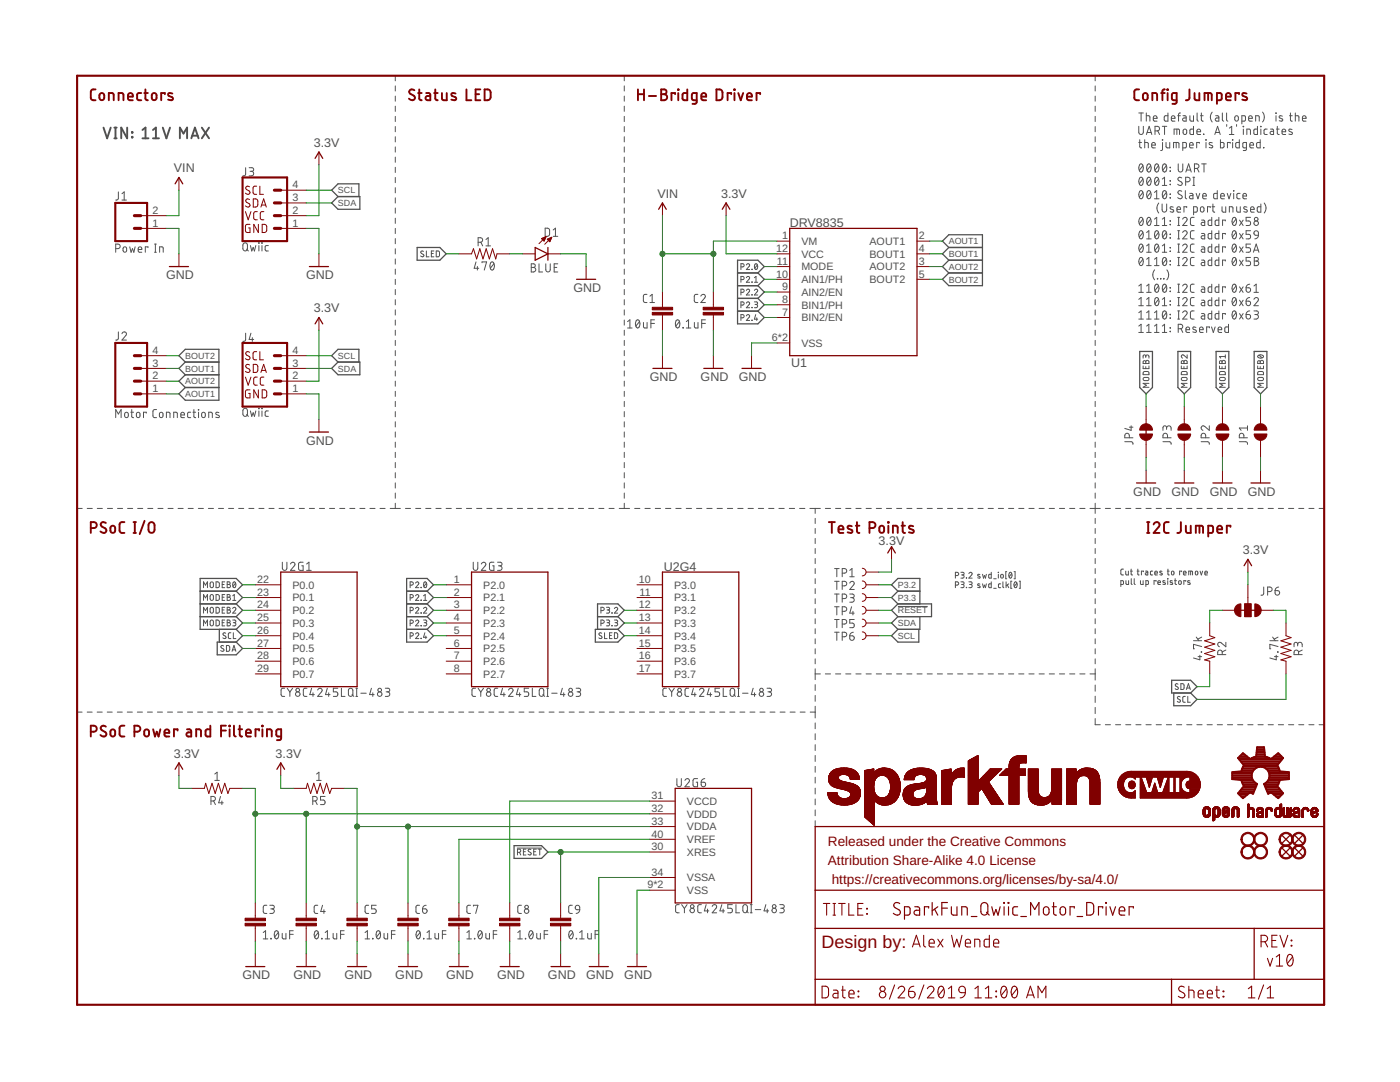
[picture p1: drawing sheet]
<svg xmlns="http://www.w3.org/2000/svg" width="279mm" height="216mm" viewBox="0 0 279 216" stroke-linecap="round" stroke-linejoin="round" font-family="sans-serif">
<defs><g id="words">
<text font-size="3.6" fill="#800000" x="164" y="189.1">Design by:</text>
<g font-size="2.7" fill="#800000">
<text x="165.2" y="168.7">Released under the Creative Commons</text>
<text x="165.2" y="172.6">Attribution Share-Alike 4.0 License</text>
<text x="166" y="176.4">https://creativecommons.org/licenses/by-sa/4.0/</text>
</g>
<g font-size="2.5" fill="#505050">
<text x="62.6" y="29.3">3.3V</text>
<text x="34.7" y="34.4">VIN</text>
<text x="131.2" y="39.5">VIN</text>
<text x="143.9" y="39.5">3.3V</text>
<text x="157.6" y="45.3">DRV8835</text>
<text x="33.2" y="55.7">GND</text>
<text x="61.1" y="55.7">GND</text>
<text x="114.4" y="58.3">GND</text>
<text x="62.6" y="62.3">3.3V</text>
<text x="129.7" y="76.1">GND</text>
<text x="139.8" y="76.1">GND</text>
<text x="147.5" y="76.1">GND</text>
<text x="157.9" y="73.3">U1</text>
<text x="61.1" y="88.8">GND</text>
<text x="226.2" y="98.9">GND</text>
<text x="233.8" y="98.9">GND</text>
<text x="241.4" y="98.9">GND</text>
<text x="249" y="98.9">GND</text>
<text x="132.5" y="113.9">U2G4</text>
<text x="175.3" y="108.8">3.3V</text>
<text x="248" y="110.6">3.3V</text>
<text x="34.7" y="151.2">3.3V</text>
<text x="55" y="151.2">3.3V</text>
<text x="48.4" y="195.4">GND</text>
<text x="58.6" y="195.4">GND</text>
<text x="68.7" y="195.4">GND</text>
<text x="78.9" y="195.4">GND</text>
<text x="89" y="195.4">GND</text>
<text x="99.2" y="195.4">GND</text>
<text x="109.4" y="195.4">GND</text>
<text x="117" y="195.4">GND</text>
<text x="124.6" y="195.4">GND</text>
</g>
<g font-size="2.1" fill="#505050">
<text x="58.4" y="40.1">3</text>
<text x="58.4" y="37.6">4</text>
<text x="30.4" y="45.2">1</text>
<text x="30.4" y="42.7">2</text>
<text x="58.4" y="45.2">1</text>
<text x="58.4" y="42.7">2</text>
<text x="156.1" y="47.8">1</text>
<text x="183.4" y="47.8">2</text>
<text x="154.9" y="50.3">12</text>
<text x="155" y="52.8">11</text>
<text x="159.9" y="54">MODE</text>
<text x="159.9" y="51.4">VCC</text>
<text x="159.9" y="48.9">VM</text>
<text x="173.5" y="48.9">AOUT1</text>
<text x="173.5" y="54">AOUT2</text>
<text x="173.5" y="51.4">BOUT1</text>
<text x="183.4" y="52.8">3</text>
<text x="183.4" y="50.3">4</text>
<text x="154.9" y="55.4">10</text>
<text x="156.1" y="57.9">9</text>
<text x="159.9" y="56.5">AIN1/PH</text>
<text x="159.9" y="59">AIN2/EN</text>
<text x="173.5" y="56.5">BOUT2</text>
<text x="183.4" y="55.4">5</text>
<text x="156.1" y="60.5">8</text>
<text x="156.1" y="63">7</text>
<text x="159.9" y="61.6">BIN1/PH</text>
<text x="159.9" y="64.1">BIN2/EN</text>
<text x="30.4" y="70.6">4</text>
<text x="58.4" y="70.6">4</text>
<text x="154.1" y="68.1">6*2</text>
<text x="159.9" y="69.2">VSS</text>
<text x="30.4" y="75.7">2</text>
<text x="30.4" y="73.2">3</text>
<text x="58.4" y="75.7">2</text>
<text x="58.4" y="73.2">3</text>
<text x="30.4" y="78.2">1</text>
<text x="58.4" y="78.2">1</text>
<text x="51.3" y="116.3">22</text>
<text x="51.3" y="118.9">23</text>
<text x="58.4" y="117.4">P0.0</text>
<text x="58.4" y="120">P0.1</text>
<text x="90.6" y="116.3">1</text>
<text x="90.6" y="118.9">2</text>
<text x="96.5" y="117.4">P2.0</text>
<text x="96.5" y="120">P2.1</text>
<text x="127.5" y="116.3">10</text>
<text x="127.7" y="118.9">11</text>
<text x="134.5" y="117.4">P3.0</text>
<text x="134.5" y="120">P3.1</text>
<text x="51.3" y="121.4">24</text>
<text x="51.3" y="123.9">25</text>
<text x="58.4" y="122.5">P0.2</text>
<text x="58.4" y="125.1">P0.3</text>
<text x="90.6" y="121.4">3</text>
<text x="90.6" y="123.9">4</text>
<text x="96.5" y="122.5">P2.2</text>
<text x="96.5" y="125.1">P2.3</text>
<text x="127.5" y="121.4">12</text>
<text x="127.5" y="123.9">13</text>
<text x="134.5" y="122.5">P3.2</text>
<text x="134.5" y="125.1">P3.3</text>
<text x="51.3" y="126.5">26</text>
<text x="51.3" y="129">27</text>
<text x="51.3" y="131.6">28</text>
<text x="58.4" y="127.6">P0.4</text>
<text x="58.4" y="130.1">P0.5</text>
<text x="90.6" y="126.5">5</text>
<text x="90.6" y="129">6</text>
<text x="90.6" y="131.6">7</text>
<text x="96.5" y="127.6">P2.4</text>
<text x="96.5" y="130.1">P2.5</text>
<text x="127.5" y="126.5">14</text>
<text x="127.5" y="129">15</text>
<text x="127.5" y="131.6">16</text>
<text x="134.5" y="127.6">P3.4</text>
<text x="134.5" y="130.1">P3.5</text>
<text x="51.3" y="134.1">29</text>
<text x="58.4" y="132.7">P0.6</text>
<text x="58.4" y="135.2">P0.7</text>
<text x="90.6" y="134.1">8</text>
<text x="96.5" y="132.7">P2.6</text>
<text x="96.5" y="135.2">P2.7</text>
<text x="127.5" y="134.1">17</text>
<text x="134.5" y="132.7">P3.6</text>
<text x="134.5" y="135.2">P3.7</text>
<text x="130" y="159.5">31</text>
<text x="137.1" y="160.6">VCCD</text>
<text x="130" y="164.6">33</text>
<text x="130" y="162">32</text>
<text x="130" y="167.1">40</text>
<text x="137.1" y="165.7">VDDA</text>
<text x="137.1" y="163.2">VDDD</text>
<text x="130" y="169.7">30</text>
<text x="137.1" y="168.2">VREF</text>
<text x="137.1" y="170.8">XRES</text>
<text x="129.2" y="177.3">9*2</text>
<text x="130" y="174.7">34</text>
<text x="137.1" y="178.4">VSS</text>
<text x="137.1" y="175.9">VSSA</text>
</g>
<g font-size="1.8" fill="#505050">
<text x="67.5" y="38.6">SCL</text>
<text x="67.5" y="41.1">SDA</text>
<text x="189.4" y="48.8">AOUT1</text>
<text x="189.4" y="53.8">AOUT2</text>
<text x="189.4" y="51.3">BOUT1</text>
<text x="189.4" y="56.4">BOUT2</text>
<text x="37" y="71.6">BOUT2</text>
<text x="67.5" y="71.6">SCL</text>
<text x="37" y="76.7">AOUT2</text>
<text x="37" y="74.1">BOUT1</text>
<text x="67.5" y="74.1">SDA</text>
<text x="37" y="79.2">AOUT1</text>
<text x="179.2" y="117.3">P3.2</text>
<text x="179.2" y="119.9">P3.3</text>
<text x="179.2" y="122.4">RESET</text>
<text x="179.2" y="124.9">SDA</text>
<text x="179.2" y="127.5">SCL</text>
</g>
</g></defs>
<g fill="none" stroke="#505050" stroke-width=".2">
<path d="M78.9 15.1v1M78.9 17.1v1.1M78.9 19.2v1M124.6 15.1v1M124.6 17.1v1.1M124.6 19.2v1M218.6 15.1v1M218.6 17.1v1.1M218.6 19.2v1M23.6 38.3v1.4l-.5 .2M24.3 39.9h.9M24.3 38.7l.5-.4v1.6"/>
<path d="M49 33.5v1.4l-.2 .2h-.3M49.7 33.5h.6a.36 .36 0 0 1 .3 .3 .36 .36 0 0 1-.3 .4h-.4M50.2 34.2a.46 .46 0 0 1 .4 .4 .46 .46 0 0 1-.4 .5h-.5M78.9 21.2v1M78.9 23.2v1.1M78.9 25.3v1M78.9 27.3v1M78.9 29.3v1.1M78.9 31.3v1.1M78.9 33.4v1M78.9 35.4v1M78.9 37.4v1.1"/>
<path d="M78.9 39.5v1M124.6 21.2v1M124.6 23.2v1.1M124.6 25.3v1M124.6 27.3v1M124.6 29.3v1.1M124.6 31.3v1.1M124.6 33.4v1M124.6 35.4v1M124.6 37.4v1.1M124.6 39.5v1M218.6 21.2v1"/>
<path d="M218.6 23.2v1.1M218.6 25.3v1M218.6 27.3v1M218.6 29.3v1.1M218.6 31.3v1.1M218.6 33.4v1M218.6 35.4v1M218.6 37.4v1.1M218.6 39.5v1M227.3 25.2v1.2a.46 .46 0 0 0 .4 .4 .46 .46 0 0 0 .5-.4v-1.2M227.3 22.5h.9M227.3 28.4h.5"/>
<path d="M227.5 27.9v1.4l.3 .2M227.5 32.8l.2-.1a.97 .97 0 0 1 0 1.6 1.02 1.02 0 0 1-.2-1.5zM227.5 35.5l.2-.1a.97 .97 0 0 1 0 1.6 1.02 1.02 0 0 1-.2-1.5zM227.5 38.1l.2-.1a.97 .97 0 0 1 0 1.7 1.02 1.02 0 0 1-.2-1.6zM227.7 22.5v1.7M228.1 33.1l-.7 .9M228.1 35.7l-.7 .9M228.1 38.4l-.7 .9M228.5 28.4l.6 .2 .1 .9M228.5 27.9v1.6M228.8 23.1l.6 .1 .1 1M228.8 22.5v1.7"/>
<path d="M228.8 26.8l.5-1.6 .6 1.6M228.9 26.4h.8M229 32.8l.3-.1a.95 .95 0 0 1 0 1.6 1.04 1.04 0 0 1-.3-1.5zM229 35.5l.3-.1a.95 .95 0 0 1 0 1.6 1.04 1.04 0 0 1-.3-1.5zM229 38.1l.3-.1a.95 .95 0 0 1 0 1.7 1.04 1.04 0 0 1-.3-1.6zM229.6 33.1l-.7 .9M229.6 35.7l-.7 .9M229.6 38.4l-.7 .9M229.8 29h.8a.38 .38 0 0 0-.3-.6 .38 .38 0 0 0-.5 .4l.1 .6 .7 .1M230.2 23.6h.7a.38 .38 0 0 0-.3-.5 .38 .38 0 0 0-.4 .4l.1 .6 .6 .1M230.4 38.4l.4-.4v1.7M230.4 39.7h.9"/>
<path d="M230.5 26.1h.5a.46 .46 0 0 0 .4-.4 .46 .46 0 0 0-.4-.5h-.5v1.6M230.6 32.8l.2-.1a.95 .95 0 0 1 0 1.6 1.04 1.04 0 0 1-.2-1.5zM230.6 35.5l.2-.1a.95 .95 0 0 1 0 1.6 1.04 1.04 0 0 1-.2-1.5zM231.1 26.1l.3 .7M231.2 33.1l-.7 .9M231.2 35.7l-.7 .9M232 35.7l.4-.3v1.6M232 37h.9M232 25.2h.9M232 27.9l.1 .1zM232 28.4v1.4l-.1 .2h-.3M232.2 32.8l.2-.1a.97 .97 0 0 1 0 1.6 1.02 1.02 0 0 1-.2-1.5z"/>
<path d="M232.2 38.1l.2-.1a.97 .97 0 0 1 0 1.7 1.02 1.02 0 0 1-.2-1.6zM232.4 25.2v1.6M232.7 28.4v.9l.3 .2h.4v-1.1M232.8 33.1l-.7 .9M232.8 38.4l-.7 .9M233.1 22.5v1.7h-.6l-.2-.3 .1-.6 .1-.2h.6M233.5 33.4l.1 .1zM233.5 34.1l.1 .1zM233.5 36l.1 .1zM233.5 36.8l.1 .1zM233.5 38.7l.1 .1zM233.5 39.4l.1 .1z"/>
<path d="M233.8 23.6h.7a.38 .38 0 0 0-.3-.5 .38 .38 0 0 0-.4 .4v.6l.7 .1M234.2 29.5v-1.1l1 .1 .1 1M234.3 26.8v-1h1l.1 1M234.7 28.4v1.1M234.9 25.8v1M235 23.1h.6M235.1 32.7v1.2a.46 .46 0 0 0 .5 .4 .46 .46 0 0 0 .5-.4v-1.2M235.6 22.5l-.4 .3v1.4M235.8 35.5l-.5-.1-.2 .3 .1 .3 .6 .3a.38 .38 0 0 1 .1 .5 .38 .38 0 0 1-.5 .2l-.4-.2M235.8 38.2l-.5-.1-.2 .3 .1 .2 .6 .4a.38 .38 0 0 1 .1 .5 .38 .38 0 0 1-.5 .1l-.4-.2M236.1 29.5l.6-.1 .1-.7-.2-.3h-.5v1.6M236.1 23.1h.5l.1 .3v.8l-.5-.1-.2-.2 .1-.2 .6-.2"/>
<path d="M236.2 25.9l.3-.1 .2 .1 .1 .6a.36 .36 0 0 1-.3 .3 .36 .36 0 0 1-.4-.3zM236.6 38v1.4l.2 .3M236.6 36.3h.5a.46 .46 0 0 0 .4-.5 .46 .46 0 0 0-.4-.4h-.5v1.6M236.7 34.3l.5-1.6 .5 1.6M236.8 33.9h.8M237.4 29h.7a.38 .38 0 0 0-.2-.6 .38 .38 0 0 0-.5 .4l.1 .6 .6 .1M237.4 38.6h.5l.2 .2v.9l-.6-.1-.1-.2v-.2l.7-.2M237.5 23.1v.9l.2 .2h.5v-1.1M238.1 37h.3M238.1 35.4h.3M238.2 25.2v1.6h-.6l-.1-.2v-.8h.7M238.3 35.4v1.6"/>
<path d="M238.4 33.6h.4a.46 .46 0 0 0 .5-.4 .46 .46 0 0 0-.5-.5h-.4v1.6M238.7 38.6l.4 1.1 .3-1.1M238.9 26.3h.7a.38 .38 0 0 0-.3-.5 .38 .38 0 0 0-.4 .3l.1 .7h.6M238.9 22.5v1.4l.3 .3M238.9 33.6l.4 .7M239.4 28.6v-.2h-.6v1.1M239.6 23.1h.5M239.8 22.5v1.5l.3 .2M239.8 32.7h.9M240 39.1h.7a.38 .38 0 0 0-.2-.5 .38 .38 0 0 0-.5 .3l.1 .7 .6 .1M240.2 26.8h.1zM240.3 32.7v1.6"/>
<path d="M240.6 27.9l.1 .1zM240.7 28.4v1.1M241.9 22.4a1.53 1.53 0 0 0 0 1.9M241.9 28.5l-.5-.1-.1 .3 .7 .4v.3l-.2 .1-.5-.1M242.4 26.8l.6-1.6 .5 1.6M242.6 26.4h.8M242.6 23.1h.5l.1 .3v.8l-.5-.1-.2-.2 .1-.2 .6-.2M242.9 38v1.7l-.5-.1-.2-.2 .1-.7 .6-.1M243.6 27.9v1.6h.5l.2-.3v-.6l-.2-.2h-.5M243.6 39.1h.7a.38 .38 0 0 0-.2-.5 .38 .38 0 0 0-.5 .3l.1 .7 .6 .1M243.9 22.5v1.4l.3 .3M244.8 22.5v1.4l.2 .3"/>
<path d="M244.8 24.8v.4M244.9 38.6l.4 1.1 .3-1.1M245.3 26.8h1M245.3 25.6l.5-.4v1.6M245.5 28.6v-.2h-.5v1.1M246 27.9v.1zM246 28.4v1.1M246.2 38l.1 .1zM246.2 38.6v1.1M246.5 23.2l.3-.1 .2 .1 .1 .6a.36 .36 0 0 1-.3 .4 .36 .36 0 0 1-.4-.4zM246.8 24.8v.4M247.3 27.9v1.6h-.5l-.2-.3v-.6l.2-.2h.5"/>
<path d="M247.5 38.6h-.5l-.2 .2 .1 .8 .6 .1M247.8 24.2l.7-.1 .1-.7-.2-.3h-.6v1.6M248.1 39.1h.7a.38 .38 0 0 0-.3-.5 .38 .38 0 0 0-.4 .3v.7l.7 .1M248.1 25.2l.1 .1zM248.1 25.8v1M248.8 29.5l-.7-.1v-.9l.7-.1-.1 1.5-.6 .1M248.8 26.8v-1l.7 .1 .1 .9M249.2 23.6h.7a.38 .38 0 0 0-.2-.5 .38 .38 0 0 0-.5 .4l.1 .6 .6 .1M249.4 29h.8a.38 .38 0 0 0-.3-.6 .38 .38 0 0 0-.5 .4l.1 .6 .7 .1M250.6 24.2v-1.1l.7 .1v1M251 25.2v1.6h-.6l-.2-.2 .1-.8h.7M251.5 27.9v1.6h-.5l-.2-.3v-.6l.2-.2h.5"/>
<path d="M251.6 25.2l.1 .1zM251.6 25.8v1M252 22.4a1.53 1.53 0 0 1 0 1.9M252.2 29.4v.1zM252.9 25.8h-.5l-.1 .2v.8h.6M253.6 25.8h.5l.1 .2v.8h-.6l-.1-.2v-.3l.7-.1M254.6 22.5l.1 .1zM254.7 23.1v1.1M254.7 25.8h.6M254.9 25.2v1.5l.4 .1M255.9 26.3h.7a.38 .38 0 0 0-.3-.5 .38 .38 0 0 0-.4 .3v.7h.7M255.9 23.2l-.5-.1-.1 .2 .7 .5v.2l-.2 .2-.5-.1"/>
<path d="M257.3 23.1h.6M257.5 22.5l.1 1.5 .3 .2M257.9 25.8h-.6l-.1 .2 .7 .5v.2l-.2 .1h-.5M258.5 23.1l.7 .1v1M258.5 22.5v1.7M259.9 23.6h.7a.38 .38 0 0 0-.2-.5 .38 .38 0 0 0-.5 .4l.1 .6 .6 .1M23.1 49.6h.4a.46 .46 0 0 0 .5-.4 .46 .46 0 0 0-.5-.5h-.4v1.6M24.7 49.3h.5l.1 .7a.36 .36 0 0 1-.4 .3 .36 .36 0 0 1-.3-.3zM25.9 49.3l.3 1 .2-.7 .3 .7 .3-1M27.6 49.8h.7a.38 .38 0 0 0-.3-.5 .38 .38 0 0 0-.4 .3l.1 .6 .6 .1M29.5 49.4v-.1h-.5v1M30.8 50.3h.4"/>
<path d="M30.8 48.7h.4M31 48.7v1.6M31.9 50.3v-1l.6 .1 .1 .9M48.6 48.6l.3-.1 .4 .1 .1 1a.46 .46 0 0 1-.5 .5 .46 .46 0 0 1-.4-.5v-.7zM49.2 49.7l.4 .4M50 49l.2 1.1 .3-.7 .3 .7 .3-1.1M51.6 48.5h.1zM51.7 49v1.1M52.2 48.5h.1zM52.3 49v1.1M53.6 49h-.5l-.2 .3 .1 .7 .6 .1M78.9 41.5v1"/>
<path d="M78.9 43.5v1.1M78.9 45.6v1M78.9 47.6v1M78.9 49.6v1.1M78.9 51.7v1M78.9 53.7v1M78.9 55.7v1.1M78.9 57.8v1M78.9 59.8v1M84.5 50.2l-.4-.1-.1 .2 .5 .5a.29 .29 0 0 1 0 .4 .29 .29 0 0 1-.4 0l-.2-.1M85.1 50.1v1.1h.5M86.1 50.6h.4"/>
<path d="M86.6 50.1h-.5v1.1h.5M87.1 50.1h.4l.2 .2v.6l-.2 .3h-.4zM95 52.3l-.4 1.2h.9M95.3 53.2v.7M95.4 48.3h.5a.46 .46 0 0 0 .4-.4 .46 .46 0 0 0-.4-.5h-.5v1.7M96 48.3l.3 .8M96.2 52.4v-.1h.9l-.5 1.6M97 47.8l.4-.4v1.7M97 49.1h.9M98 52.4l.2-.1a.95 .95 0 0 1 0 1.6 1.06 1.06 0 0 1-.2-1.5zM98.6 52.6l-.7 .9M106 52.6h.5a.36 .36 0 0 1 .3 .4 .36 .36 0 0 1-.3 .4 .46 .46 0 0 1 .4 .4 .46 .46 0 0 1-.4 .5h-.5z"/>
<path d="M106 53.4h.5M107.6 52.6v1.7h.7M108.8 45.5l.6 .1 .3 .2v1.1l-.3 .2-.6 .1zM108.9 52.6v1.2a.44 .44 0 0 0 .5 .5 .44 .44 0 0 0 .4-.5v-1.2M110.4 47.2h.9M110.4 45.9l.4-.4v1.7M110.6 53.4h.5M111.3 52.6h-.7v1.7h.7M124.6 41.5v1M124.6 43.5v1.1M124.6 45.6v1M124.6 47.6v1"/>
<path d="M124.6 49.6v1.1M124.6 51.7v1M124.6 53.7v1M124.6 55.7v1.1M124.6 57.8v1M124.6 59.8v1M129.1 58.7l-.5 .1-.2 .3 .1 1.2 .6 .1M129.7 59.1l.5-.4v1.7M139.3 58.7l-.5 .1-.2 .3 .1 1.2 .6 .1M139.9 59.1a.44 .44 0 0 1 .6-.4 .44 .44 0 0 1 .1 .8l-.7 .9h.9M147.9 55.8l.5-.1v-.4l-.5-.1v1.1M147.9 58.3l.5-.1v-.4l-.5-.1v1.2"/>
<path d="M147.9 53.3l.5-.2v-.4l-.5-.1v1.2M148.9 55.4a.32 .32 0 0 1 .5-.2 .32 .32 0 0 1 .1 .5l-.6 .6h.7M148.9 58a.32 .32 0 0 1 .5-.3 .32 .32 0 0 1 .1 .5l-.6 .7h.7M148.9 52.9a.32 .32 0 0 1 .5-.3 .32 .32 0 0 1 .1 .5l-.6 .7h.7M150.1 56.3h.1M150.1 53.7h.1M150.1 58.8h.1M150.6 58a.32 .32 0 0 1 .4-.3 .32 .32 0 0 1 .1 .5l-.5 .7h.6M150.6 56.3h.6M150.6 55.4l.3-.2v1.1M150.7 52.7l.1-.1a.58 .58 0 0 1 .4 .6 .58 .58 0 0 1-.4 .6l-.2-.6zM151.2 52.9l-.6 .6"/>
<path d="M218.6 41.5v1M218.6 43.5v1.1M218.6 45.6v1M218.6 47.6v1M218.6 49.6v1.1M218.6 51.7v1M218.6 53.7v1M218.6 55.7v1.1M218.6 57.8v1M218.6 59.8v1M227.3 57.1l.4-.4v1.6M227.3 59.7l.4-.3v1.6"/>
<path d="M227.3 58.3h.9M227.5 43.5l.2-.1a.97 .97 0 0 1 0 1.6 1.02 1.02 0 0 1-.2-1.5zM227.5 46.1l.2-.1a.97 .97 0 0 1 0 1.7 1.02 1.02 0 0 1-.2-1.6zM227.5 48.8l.2-.1a.97 .97 0 0 1 0 1.6 1.02 1.02 0 0 1-.2-1.5zM227.5 51.5l.2-.1a.97 .97 0 0 1 0 1.6 1.02 1.02 0 0 1-.2-1.5zM228.1 43.7l-.7 .9M228.1 46.4l-.7 .9M228.1 49.1l-.7 .9M228.1 51.7l-.7 .9M228.8 46.4l.5-.4v1.7M228.8 49.1l.5-.4v1.6M228.8 51.7l.5-.3v1.6"/>
<path d="M228.8 57.1l.5-.4v1.6M228.8 59.7l.5-.3v1.6M228.8 47.7h.9M228.8 50.3h.9M228.8 53h.9M228.8 58.3h.9M229 43.5l.3-.1a.95 .95 0 0 1 0 1.6 1.04 1.04 0 0 1-.3-1.5zM229.6 43.7l-.7 .9M230.4 43.7l.4-.3v1.6M230.4 51.7l.4-.3v1.6M230.4 45h.9M230.4 53h.9"/>
<path d="M230.4 53.8a1.56 1.56 0 0 0 0 2M230.6 46.1l.2-.1a.95 .95 0 0 1 0 1.7 1.04 1.04 0 0 1-.2-1.6zM230.6 48.8l.2-.1a.95 .95 0 0 1 0 1.6 1.04 1.04 0 0 1-.2-1.5zM230.6 56.8l.2-.1a.95 .95 0 0 1 0 1.6 1.06 1.06 0 0 1-.2-1.5zM230.6 59.5l.2-.1a.95 .95 0 0 1 0 1.6 1.06 1.06 0 0 1-.2-1.5zM231 55.6l.1 .1zM231.2 46.4l-.7 .9M231.2 49.1l-.7 .9M231.2 57.1l-.7 .9M231.2 59.7l-.7 .9M231.2 40.5a1.56 1.56 0 0 0 0 2M231.6 55.6l.1 .1z"/>
<path d="M231.9 40.7v1.2a.46 .46 0 0 0 .5 .4 .46 .46 0 0 0 .4-.4v-1.2M232 43.7l.4-.3v1.6M232 49.1l.4-.4v1.6M232 59.7l.4-.3v1.6M232 45h.9M232 50.3h.9M232.2 46.1l.2-.1a.97 .97 0 0 1 0 1.7 1.02 1.02 0 0 1-.2-1.6zM232.2 51.5l.2-.1a.97 .97 0 0 1 0 1.6 1.02 1.02 0 0 1-.2-1.5zM232.2 56.8l.2-.1a.97 .97 0 0 1 0 1.6 1.03 1.03 0 0 1-.2-1.5zM232.2 55.6l.1 .1zM232.8 46.4l-.7 .9M232.8 51.7l-.7 .9"/>
<path d="M232.8 57.1l-.7 .9M232.9 53.8a1.56 1.56 0 0 1 0 2M233.5 44l.1 .1zM233.5 44.8l.1 .1zM233.5 46.7l.1 .1zM233.5 47.4l.1 .1zM233.5 49.4l.1 .1zM233.5 50.1l.1 .1zM233.5 52l.1 .1zM233.5 52.8l.1 .1zM233.5 57.4l.1 .1zM233.5 58.1l.1 .1z"/>
<path d="M234.1 41.3h-.5l-.1 .2 .7 .5v.2l-.2 .1-.5-.1M234.9 41.8h.7a.38 .38 0 0 0-.3-.5 .38 .38 0 0 0-.4 .3v.6l.7 .1M235 45h.4M235 43.4h.4M235 47.7h.4M235 46h.4M235 50.3h.4M235 48.7h.4M235 53h.4M235 51.4h.4M235 58.3h.4M235 56.7h.4"/>
<path d="M235 59.4h.4M235.2 43.4v1.6M235.2 46v1.7M235.2 48.7v1.6M235.2 51.4v1.6M235.2 56.7v1.6M235.2 59.4v1.6M236 43.7a.44 .44 0 0 1 .7-.3 .44 .44 0 0 1 .1 .7l-.8 .9h.9M236 46.4a.44 .44 0 0 1 .7-.4 .44 .44 0 0 1 .1 .8l-.8 .9h.9M236 49.1a.44 .44 0 0 1 .7-.4 .44 .44 0 0 1 .1 .7l-.8 .9h.9M236 51.7a.44 .44 0 0 1 .7-.3 .44 .44 0 0 1 .1 .7l-.8 .9h.9M236 57.1a.44 .44 0 0 1 .7-.4 .44 .44 0 0 1 .1 .7l-.8 .9h.9"/>
<path d="M236 59.7a.44 .44 0 0 1 .7-.3 .44 .44 0 0 1 .1 .7l-.8 .9h.9M236.8 41.4v-.1h-.5v1M238.2 42.3h.6l.1-.1 .1-.7-.2-.2h-.6v1.6M238.3 43.4h-.5l-.2 .3 .1 1.2 .6 .1M238.3 46l-.5 .1-.2 .3 .1 1.2 .6 .1M238.3 48.7h-.5l-.2 .4 .1 1.1 .6 .1M238.3 51.4h-.5l-.2 .3 .1 1.2 .6 .1M238.3 56.7h-.5l-.2 .4 .1 1.1 .6 .1M238.3 59.4h-.5l-.2 .3 .1 1.2 .6 .1M239.7 41.4l.2-.1 .3 .1 .1 .6a.36 .36 0 0 1-.4 .3 .36 .36 0 0 1-.3-.3zM239.8 43.9h.5l.1 .3v.8h-.5l-.2-.3 .1-.2 .6-.1M239.8 46.6h.5l.1 .2v.9l-.5-.1-.2-.2 .1-.3 .6-.1"/>
<path d="M239.8 49.3h.5l.1 .2v.8h-.5l-.2-.2 .1-.3 .6-.1M239.8 51.9h.5l.1 .3v.8h-.5l-.2-.3 .1-.2 .6-.1M239.8 57.2l.5 .1 .1 .2v.8h-.5l-.2-.2 .1-.3 .6-.1M239.8 59.9h.5l.1 .3v.8h-.5l-.2-.3 .1-.2 .6-.1M241.5 41.4v-.1h-.5v1M241.8 43.4v1.6h-.5l-.2-.3v-.6l.7-.2M241.8 46v1.7l-.5-.1-.2-.2v-.7l.2-.1h.5M241.8 48.7v1.6h-.5l-.2-.2v-.7l.2-.1h.5M241.8 51.4v1.6h-.5l-.2-.3v-.6l.2-.2h.5M241.8 56.7v1.6h-.5l-.2-.2v-.7l.2-.1 .5-.1M241.8 59.4v1.6h-.5l-.2-.3v-.6l.2-.2h.5M241.9 41.3h.5"/>
<path d="M242.1 40.7v1.5l.3 .1M243.2 43.4v1.6h-.5l-.2-.3v-.6l.7-.2M243.2 46v1.7l-.5-.1-.2-.2v-.7l.2-.1h.5M243.2 48.7v1.6h-.5l-.2-.2v-.7l.2-.1h.5M243.2 51.4v1.6h-.5l-.2-.3v-.6l.2-.2h.5M243.2 56.7v1.6h-.5l-.2-.2v-.7l.2-.1 .5-.1M243.2 59.4v1.6h-.5l-.2-.3v-.6l.2-.2h.5M243.9 41.3v.9l.3 .1h.4v-1M244.5 44.1v-.2h-.5v1.1M244.5 46.8v-.2h-.5v1.1M244.5 49.4v-.1h-.5v1M244.5 52.1v-.2h-.5v1.1"/>
<path d="M244.5 57.4v-.2h-.5v1.1M245.3 42.3v-1l.7 .1 .1 .9M246.1 43.5l.2-.1a.95 .95 0 0 1 0 1.6 1.04 1.04 0 0 1-.2-1.5zM246.1 46.1l.2-.1a.95 .95 0 0 1 0 1.7 1.04 1.04 0 0 1-.2-1.6zM246.1 48.8l.2-.1a.95 .95 0 0 1 0 1.6 1.04 1.04 0 0 1-.2-1.5zM246.1 51.5l.2-.1a.95 .95 0 0 1 0 1.6 1.04 1.04 0 0 1-.2-1.5zM246.1 56.8l.2-.1a.95 .95 0 0 1 0 1.6 1.06 1.06 0 0 1-.2-1.5zM246.1 59.5l.2-.1a.95 .95 0 0 1 0 1.6 1.06 1.06 0 0 1-.2-1.5zM246.7 43.7l-.7 .9M246.7 46.4l-.7 .9M246.7 49.1l-.7 .9M246.7 51.7l-.7 .9"/>
<path d="M246.7 57.1l-.7 .9M246.7 59.7l-.7 .9M246.8 41.3v.9l.3 .1h.4v-1M247.4 43.9l.7 1.1M247.4 46.6l.7 1.1M247.4 49.3l.7 1M247.4 51.9l.7 1.1M247.4 57.2l.7 1.1M247.4 59.9l.7 1.1M248.1 43.9l-.7 1.1M248.1 46.6l-.7 1.1M248.1 49.3l-.7 1"/>
<path d="M248.1 51.9l-.7 1.1M248.1 57.2l-.7 1.1M248.1 59.9l-.7 1.1M248.7 57.4h.5a.45 .45 0 0 1 .4 .5 .45 .45 0 0 1-.5 .4 .45 .45 0 0 1-.4-.4zM248.9 41.3h-.6l-.1 .2 .7 .5v.2l-.2 .1-.5-.1M249.4 56.7l-.4 .1-.3 .6M249.4 59.4l-.4 .1-.3 .6M249.6 41.8h.7a.38 .38 0 0 0-.3-.5 .38 .38 0 0 0-.4 .3v.6l.7 .1M249.6 43.4h-.9v.7h.5a.46 .46 0 0 1 .4 .4 .46 .46 0 0 1-.4 .5h-.5M249.6 46h-.9v.8h.5a.46 .46 0 0 1 .4 .4 .46 .46 0 0 1-.4 .5h-.5M249.6 48.7h-.9v.7h.5a.46 .46 0 0 1 .4 .5 .46 .46 0 0 1-.4 .4h-.5M249.6 51.4h-.9v.7h.5a.46 .46 0 0 1 .4 .4 .46 .46 0 0 1-.4 .5h-.5"/>
<path d="M250.1 50.3l.6-1.6 .5 1.6M250.3 59.7a.44 .44 0 0 1 .6-.3 .44 .44 0 0 1 .1 .7l-.7 .9h.8M250.3 58.3h.8M250.3 57.1l.4-.4v1.6M250.3 49.9h.8M250.3 51.4h.5a.36 .36 0 0 1 .3 .3 .36 .36 0 0 1-.3 .4 .46 .46 0 0 1 .4 .4 .46 .46 0 0 1-.4 .5h-.5zM250.3 52.1h.5M250.4 46.2l.3-.2 .3 .2 .1 .7-.7-.1-.1-.3zM251.1 46.9l-.1 .5-.6 .3M251.6 40.7v1.6h-.5l-.2-.2v-.7l.7-.1M252.3 40.5a1.56 1.56 0 0 1 0 2M23.6 66.2v1.4l-.5 .3"/>
<path d="M24.3 66.6a.44 .44 0 0 1 .7-.4 .44 .44 0 0 1 .1 .8l-.8 .9h.9M49 66.5v1.4l-.5 .2M50.1 66.5l-.4 1.2h.9M50.4 67.4v.7M78.9 61.8v1.1M78.9 63.9v1M78.9 65.9v1M78.9 67.9v1M78.9 70v1M78.9 72v1M78.9 74v1M78.9 76.1v1"/>
<path d="M78.9 78.1v1M124.6 61.8v1.1M124.6 63.9v1M124.6 65.9v1M124.6 67.9v1M124.6 70v1M124.6 72v1M124.6 74v1M124.6 76.1v1M124.6 78.1v1M125.2 65.4h1M125.2 64.2l.5-.4v1.6"/>
<path d="M127 63.9l.3-.1a.97 .97 0 0 1 0 1.6 1.03 1.03 0 0 1-.3-1.5zM127.6 64.2l-.7 .9M128.4 64.3v1l.3 .1h.4v-1.1M129.7 60.4h.9M129.9 64.5h.7M130.6 63.8h-.7v1.6M135 63.9l.2-.1a.97 .97 0 0 1 0 1.6 1.03 1.03 0 0 1-.2-1.5zM135.6 64.2l-.7 .9M136.3 65.3l.1 .1zM137 65.4h.9M137 64.2l.4-.4v1.6M138.6 64.3v1l.3 .1h.4v-1.1"/>
<path d="M140 64.5h.8M140.8 63.8h-.8v1.6M147.9 60.9h.4l.2-.3-.1-.3-.5-.1v1.2M147.9 63.4h.4l.2-.2-.1-.3-.5-.1v1.1M148.9 60.5a.32 .32 0 0 1 .5-.3 .32 .32 0 0 1 .1 .5l-.6 .7h.7M148.9 63a.32 .32 0 0 1 .5-.2 .32 .32 0 0 1 .1 .5l-.6 .6h.7M150.1 61.3h.1M150.1 63.9h.1M150.6 60.2l.5 .1 .1 .1-.1 .3h-.4M150.8 62.8l-.2 .9h.6M150.9 60.7l.2 .2 .1 .3-.2 .2h-.4M151 63.4v.5"/>
<path d="M218.6 61.8v1.1M218.6 63.9v1M218.6 65.9v1M218.6 67.9v1M218.6 70v1M218.6 72v1M218.6 74v1M218.6 76.1v1M218.6 78.1v1M227.3 62.4l.4-.4v1.7M227.3 65.1l.4-.4v1.6M227.3 61h.9"/>
<path d="M227.3 63.7h.9M227.3 66.3h.9M228.1 73v.6h1.2v-.6M228.2 75.4l.9-.1 .2 .4-.2 .2h-.8l-.2-.2zM228.2 74.2l.9-.1 .2 .2v.5h-1.2zM228.2 72h.4l.1 .2 .1-.2h.4l.1 .5h-1.2zM228.7 71.1l.1-.2 .2-.1 .3 .2v.5M228.7 71.3l-.1-.3-.3-.2-.1 .2-.1 .5M228.7 72.2v.3M228.7 73.2v.4M228.8 62.4l.5-.4v1.7M228.8 65.1l.5-.4v1.6"/>
<path d="M228.8 61h.9M228.8 63.7h.9M228.8 66.3h.9M229.3 76.5h-1.2l.7 .4-.7 .4h1.2M230.4 62.4l.4-.4v1.7M230.4 65.1l.4-.4v1.6M230.4 63.7h.9M230.4 66.3h.9M232 65.1l.4-.4v1.6M232 61h.9M232 66.3h.9M232.2 62.1l.2-.1a.97 .97 0 0 1 0 1.7 1.03 1.03 0 0 1-.2-1.6z"/>
<path d="M232.8 62.4l-.7 .9M233.5 60l.1 .1zM233.5 60.8l.1 .1zM233.5 62.7l.1 .1zM233.5 63.4l.1 .1zM233.5 65.4l.1 .1zM233.5 66.1l.1 .1zM235 61h.4M235 63.7h.4M235 62h.4M235.1 65.6h.5a.44 .44 0 0 0 .5-.4 .44 .44 0 0 0-.5-.5h-.5v1.6M235.2 62v1.7"/>
<path d="M235.7 65.6l.4 .7M235.8 73v.6h1.1v-.6M235.8 75.4l.9-.1 .2 .4-.2 .2h-.8l-.1-.2zM235.8 74.2l.9-.1 .2 .2v.5h-1.1zM235.9 72h.3l.1 .2 .1-.2h.4l.1 .5h-1.1zM236 62.4a.44 .44 0 0 1 .7-.4 .44 .44 0 0 1 .1 .8l-.8 .9h.9M236.3 72.2v.3M236.3 73.2v.4M236.7 65.8h.7a.38 .38 0 0 0-.2-.5 .38 .38 0 0 0-.5 .3l.1 .7h.6M236.9 70.8v.7l-.6-.6a.33 .33 0 0 0-.5 .1 .33 .33 0 0 0 .2 .5M236.9 76.5h-1.1l.6 .4-.6 .4h1.1M238.3 62l-.5 .1-.2 .3 .1 1.2 .6 .1"/>
<path d="M238.7 65.3l-.4-.1-.3 .3 .2 .2 .5 .3 .1 .2-.3 .1-.5-.1M239.4 65.8h.7a.38 .38 0 0 0-.2-.5 .38 .38 0 0 0-.5 .3l.1 .7h.6M239.8 62.6h.5l.1 .2v.9l-.5-.1-.2-.2 .1-.3 .6-.1M241.4 65.4v-.2h-.6v1.1M241.8 65.2l.3 1.1 .4-1.1M241.8 62v1.7l-.5-.1-.2-.2v-.7l.2-.1h.5M243.1 65.8h.7a.38 .38 0 0 0-.2-.5 .38 .38 0 0 0-.5 .3l.1 .7h.6M243.2 62v1.7l-.5-.1-.2-.2v-.7l.2-.1h.5M243.4 73v.6h1.1v-.6M243.4 75.4l.9-.1 .2 .4-.2 .2h-.7l-.2-.2zM243.5 74.2l.8-.1 .2 .2v.5h-1.1zM243.5 72h.3l.1 .2 .2-.3 .3 .1 .1 .5h-1.1z"/>
<path d="M243.9 72.2v.3M243.9 73.2v.4M244.5 60.1v-.2h-.5v1.1M244.5 62.8v-.2h-.5v1.1M244.5 70.8v.7M244.5 76.5h-1.1l.6 .4-.6 .4h1.1M244.5 71.1h-1.1l.2 .4M245.2 64.7v1.6h-.6l-.2-.2 .1-.7 .1-.1 .6-.1M246.1 62.1l.2-.1a.95 .95 0 0 1 0 1.7 1.06 1.06 0 0 1-.2-1.6zM246.7 62.4l-.7 .9M247.4 62.6l.7 1.1M248.1 62.6l-.7 1.1"/>
<path d="M248.7 60.1h.5a.45 .45 0 0 1 .4 .5 .45 .45 0 0 1-.5 .4 .45 .45 0 0 1-.4-.5zM248.7 62.8h.5a.45 .45 0 0 1 .4 .5 .45 .45 0 0 1-.5 .4 .45 .45 0 0 1-.4-.5zM249.4 62l-.4 .2-.3 .6M250.3 62h.5a.36 .36 0 0 1 .3 .4 .36 .36 0 0 1-.3 .4h-.4M250.7 62.8a.46 .46 0 0 1 .4 .4 .46 .46 0 0 1-.4 .5h-.4M251 73v.6h1.2v-.6M251.1 75.4l.9-.1 .2 .4-.2 .2h-.8l-.2-.2zM251.1 74.2l.9-.1 .1 .2 .1 .5h-1.2zM251.1 71a.63 .63 0 0 1 1 .2 .63 .63 0 0 1-.6 .3 .63 .63 0 0 1-.5-.5zM251.1 72h.3l.1 .2 .3-.3 .2 .1 .2 .5h-1.2zM251.2 70.9l.7 .5M251.5 72.2v.3"/>
<path d="M251.5 73.2v.4M252.2 76.5h-1.2l.7 .4-.7 .4h1.2M23.1 83.3v-1.6l.5 .9 .6-.9v1.6M25 82.4l.2-.1 .3 .1 .1 .6a.37 .37 0 0 1-.4 .3 .37 .37 0 0 1-.3-.3zM26.1 82.3h.5M26.3 81.7v1.5l.3 .1M27.3 82.4l.3-.1 .2 .1 .1 .6a.36 .36 0 0 1-.3 .3 .36 .36 0 0 1-.4-.3zM29.2 82.4v-.1h-.6v1M31.2 81.7h-.5l-.2 .4v1l.2 .2h.5M31.9 82.4l.3-.1 .2 .1 .1 .6a.36 .36 0 0 1-.3 .3 .36 .36 0 0 1-.4-.3zM33.2 83.3v-1l.7 .1v.9M34.7 83.3v-1l.7 .1v.9"/>
<path d="M36.1 82.8h.7a.38 .38 0 0 0-.2-.5 .38 .38 0 0 0-.5 .3l.1 .7h.6M38.1 82.3h-.5l-.2 .2 .1 .8h.6M38.5 82.3h.6M38.7 81.7v1.5l.4 .1M39.6 81.7l.1 .1zM39.6 82.3v1M40.3 82.4l.3-.1 .3 .1 .1 .6a.37 .37 0 0 1-.4 .3 .37 .37 0 0 1-.4-.3zM41.7 83.3v-1l.6 .1 .1 .9M43.7 82.3h-.4l-.2 .2 .7 .5v.2l-.2 .1-.5-.1M48.6 81.6l.3-.1 .4 .1 .1 1a.46 .46 0 0 1-.5 .5 .46 .46 0 0 1-.4-.5v-.7zM49.2 82.7l.4 .4M50 82l.2 1.1 .3-.7 .3 .7 .3-1.1"/>
<path d="M51.6 81.5l.1 .1zM51.7 82v1.1M52.2 81.5l.1 .1zM52.3 82v1.1M53.6 82h-.5l-.2 .3 .1 .7 .6 .1M78.9 80.1v1M78.9 82.1v1.1M78.9 84.2v1M78.9 86.2v1M78.9 88.2v1.1M78.9 90.3v1M78.9 92.3v1"/>
<path d="M78.9 94.3v1.1M78.9 96.4v1M78.9 98.4v1M124.6 80.1v1M124.6 82.1v1.1M124.6 84.2v1M124.6 86.2v1M124.6 88.2v1.1M124.6 90.3v1M124.6 92.3v1M124.6 94.3v1.1M124.6 96.4v1"/>
<path d="M124.6 98.4v1M218.6 80.1v1M218.6 82.1v1.1M218.6 84.2v1M218.6 86.2v1M218.6 88.2v1.1M218.6 90.3v1M218.6 92.3v1M218.6 94.3v1.1M218.6 96.4v1M218.6 98.4v1M224.5 88.1l1.4 .1 .2 .1v.4"/>
<path d="M225.4 87.4v-.5a.46 .46 0 0 0-.5-.5 .46 .46 0 0 0-.4 .5v.5h1.6M225.4 85.2h.7M225.7 85v.9l-1.2-.4M232.1 88.1l1.4 .1 .2 .1v.4M232.8 85.4a.46 .46 0 0 1 .5-.4 .46 .46 0 0 1 .4 .4v.5M232.8 85.7v-.4a.36 .36 0 0 0-.3-.3 .36 .36 0 0 0-.4 .3v.6M233 87.4v-.5a.46 .46 0 0 0-.5-.5 .46 .46 0 0 0-.4 .5v.5h1.6M239.7 88.1l1.4 .1 .2 .1v.4M240.6 87.4v-.5a.46 .46 0 0 0-.4-.5 .46 .46 0 0 0-.5 .5v.5h1.6M241.3 85v.9l-.9-.8a.45 .45 0 0 0-.7 .1 .45 .45 0 0 0 .4 .7M247.3 88.1l1.4 .1 .2 .1 .1 .4M248.2 87.4v-.5a.46 .46 0 0 0-.4-.5 .46 .46 0 0 0-.5 .5v.5h1.7"/>
<path d="M249 85v.9M249 85.4h-1.7l.4 .5M15.4 101.5h1M17.4 101.5h1M19.4 101.5h1M21.4 101.5h1.1M23.5 101.5h1M25.5 101.5h1M27.5 101.5h1M29.5 101.5h1M31.5 101.5h1M33.5 101.5h1"/>
<path d="M35.5 101.5h1.1M37.5 101.5h1.1M39.6 101.5h1M40.6 117.3v-1.2l.4 .7 .4-.7v1.2M40.6 119.8v-1.2l.4 .7 .4-.7v1.2M41.6 101.5h1M42.1 116.2l.2-.1 .3 .2v.8l-.3 .2-.2-.1-.2-.3zM42.1 118.7l.2-.1 .3 .2v.8l-.3 .2-.2-.1-.2-.2zM43.1 116.1h.5l.2 .2v.8l-.2 .1-.5 .1zM43.1 118.6l.5 .1 .2 .2v.7l-.2 .2h-.5zM43.6 101.5h1M44.3 116.6h.4"/>
<path d="M44.3 119.2h.4M44.9 116.1h-.6v1.2h.6M44.9 118.6h-.6v1.2h.6M45.3 116.1h.5l.1 .2-.2 .3 .3 .3-.2 .3-.5 .1zM45.3 118.6l.5 .1 .1 .2-.2 .3 .3 .2-.2 .4h-.5zM45.3 116.6h.4M45.3 119.2h.4M45.6 101.5h1M46.4 119.8h.7M46.4 118.9l.4-.3v1.2M46.6 116.2l.2-.1a.64 .64 0 0 1 .3 .6 .64 .64 0 0 1-.4 .5l-.3-.5zM47 116.4l-.5 .6"/>
<path d="M47.6 101.5h1M49.7 101.5h1M51.7 101.5h1M53.7 101.5h1M55.7 101.5h1M56.3 112.2v1.2a.46 .46 0 0 0 .5 .4 .46 .46 0 0 0 .5-.4v-1.2M57.7 101.5h1M58 112.5a.44 .44 0 0 1 .6-.3 .44 .44 0 0 1 .1 .7l-.7 .9h.9M59.7 101.5h1M60.5 112.2h-.6l-.3 .2v1.1l.2 .3h.7v-.9h-.3M61.2 113.8h.9M61.2 112.5l.5-.3v1.6"/>
<path d="M61.7 101.5h1.1M63.8 101.5h1M65.8 101.5h1M67.8 101.5h1M69.8 101.5h1M71.8 101.5h1M73.8 101.5h1M75.8 101.5h1.1M77.9 101.5h2M78.9 100.4v1.1M80.9 101.5h1M81.9 119.3l.5-.1v-.4l-.5-.2v1.2"/>
<path d="M81.9 116.8l.5-.2v-.4l-.5-.1v1.2M82.9 118.9a.32 .32 0 0 1 .5-.2 .32 .32 0 0 1 .1 .5l-.6 .6h.7M82.9 116.4a.32 .32 0 0 1 .5-.3 .32 .32 0 0 1 .1 .5l-.6 .7h.7M83 101.5h1M84 117.2l.1 .1zM84 119.7l.1 .1zM84.5 119.8h.7M84.5 118.9l.4-.3v1.2M84.7 116.2l.2-.1a.69 .69 0 0 1 0 1.2 .74 .74 0 0 1-.2-1.1zM85 101.5h1M85.1 116.4l-.5 .6M87 101.5h1"/>
<path d="M89 101.5h1.1M91.1 101.5h1M93.1 101.5h1M94.4 112.2v1.2a.46 .46 0 0 0 .5 .4 .46 .46 0 0 0 .5-.4v-1.2M95.1 101.5h1.1M96.1 112.5a.45 .45 0 0 1 .6-.3 .45 .45 0 0 1 .1 .7l-.7 .9h.9M97.2 101.5h1M98.6 112.2h-.6l-.3 .2v1.1l.2 .3h.7v-.9h-.3M99.2 101.5h1M99.3 112.2h.5a.36 .36 0 0 1 .4 .3 .36 .36 0 0 1-.4 .4h-.3M99.7 112.9a.46 .46 0 0 1 .5 .5 .46 .46 0 0 1-.5 .4h-.4M101.2 101.5h1.1"/>
<path d="M103.3 101.5h1M105.3 101.5h1M107.3 101.5h1.1M109.3 101.5h1.1M111.4 101.5h1M113.4 101.5h1M115.4 101.5h1.1M117.5 101.5h1M119.5 101.5h1M121.5 101.5h1.1M123.6 101.5h2M124.6 100.4v1.1"/>
<path d="M126.7 101.5h1M128.7 101.5h1.1M130.8 101.5h1M132.8 101.5h1.1M134.9 101.5h1M136.9 101.5h1.1M139 101.5h1.1M141.1 101.5h1M143.1 101.5h1.1M145.2 101.5h1M147.2 101.5h1.1M149.3 101.5h1"/>
<path d="M151.3 101.5h1.1M153.4 101.5h1.1M155.4 101.5h1.1M157.5 101.5h1.1M159.6 101.5h1M161.6 101.5h2.1M162.7 101.5v.9M162.7 103.4v1.1M162.7 105.5v.9M162.7 107.4v1.1M162.7 109.5v.9M162.7 111.4v1.1"/>
<path d="M162.7 113.5v.9M162.7 115.5v1M162.7 117.5v.9M162.7 119.5v1M164.7 101.5h1.1M166.6 113.5h.9M166.6 116h.9M166.6 118.5h.9M166.8 101.5h1M167 113.5v1.6M167 116v1.6M167 118.5v1.7"/>
<path d="M168.1 114.4h.5a.46 .46 0 0 0 .4-.5 .46 .46 0 0 0-.4-.4h-.5v1.6M168.1 116.9h.5a.46 .46 0 0 0 .4-.5 .46 .46 0 0 0-.4-.4h-.5v1.6M168.1 119.4h.5a.46 .46 0 0 0 .4-.4 .46 .46 0 0 0-.4-.5h-.5v1.7M168.8 101.5h1M169.6 116.4a.44 .44 0 0 1 .6-.4 .44 .44 0 0 1 .1 .7l-.7 .9h.9M169.6 118.5h.5a.36 .36 0 0 1 .4 .4 .36 .36 0 0 1-.4 .4h-.3M169.6 113.8l.4-.3v1.6M169.6 115.1h.9M170 119.3a.46 .46 0 0 1 .5 .4 .46 .46 0 0 1-.5 .5h-.4M170.8 101.5h1.1M172.8 101.5h1.1M174.9 101.5h1"/>
<path d="M176.9 101.5h1M178.9 101.5h1.1M181 101.5h1M183 101.5h1M185 101.5h1.1M187.1 101.5h1M189.1 101.5h1M190.7 114.9l.6-.2v-.4l-.6-.1v1.2M190.7 116.8l.6-.2v-.4l-.6-.1v1.2M191.1 101.5h1.1M191.8 114.2h.5l.1 .2v.2l-.5 .1M191.8 116.1h.5l.1 .2v.2l-.5 .1"/>
<path d="M192.1 114.7l.2 .1v.5l-.5 .1M192.1 116.6l.2 .1v.5l-.5 .1M192.8 115.4h.1M192.8 117.2h.1M193.1 101.5h1.1M193.4 114.4a.32 .32 0 0 1 .4-.2 .32 .32 0 0 1 .1 .5l-.5 .7h.6M193.4 116.1h.5l.1 .2-.1 .3h-.4M193.7 116.6l.3 .1v.5l-.6 .1M195.2 101.5h1M195.6 114.7l-.3-.1-.2 .2 .5 .3v.2h-.5M195.6 116.6l-.3-.1-.2 .2 .5 .3v.2h-.5M196.1 114.6l.2 .8 .2-.5 .2 .5 .1-.8"/>
<path d="M196.1 116.5l.2 .8 .2-.5 .2 .5 .1-.8M197.2 101.5h1M197.8 114.2v1.2l-.4-.1-.1-.6 .5-.1M197.8 116.1v1.2l-.4-.1-.1-.6 .5-.1M198.3 115.5h.5M198.3 117.4h.5M199.2 114.2h.1M199.2 114.6v.8M199.2 101.5h1.1M199.7 116.5h-.4v.2v.5l.4 .1M199.7 114.7l.2-.1 .3 .1-.1 .6-.4-.1zM200.2 116.1v1l.1 .2"/>
<path d="M200.8 116.1v1.2M200.9 114.1h-.2v1.4h.2M201 116.7l.3 .6M201.3 101.5h1M201.3 116.5l-.5 .4M201.5 114.3v-.1a.58 .58 0 0 1 .5 .6 .58 .58 0 0 1-.5 .5l-.2-.5zM201.9 114.4l-.5 .7M202 116h-.3v1.4h.3M202.4 114.1h.2v1.4h-.2M202.5 116.2l.1-.1a.58 .58 0 0 1 .4 .6 .58 .58 0 0 1-.4 .5l-.2-.5zM202.9 116.4l-.5 .6M203.3 101.5h1"/>
<path d="M203.4 116h.2v1.4h-.2M205.3 101.5h1.1M207.4 101.5h1M209.4 101.5h1M211.4 101.5h1.1M213.5 101.5h1M215.5 101.5h1M217.5 101.5h2.1M218.6 100.4v2M218.6 103.4v1.1M218.6 105.5v.9M218.6 107.4v1.1"/>
<path d="M218.6 109.5v.9M218.6 111.4v1.1M218.6 113.5v.9M218.6 115.5v1M218.6 117.5v.9M218.6 119.5v1M220.6 101.5h1M222.6 101.5h1M223.7 116.6l.5-.1-.1-.6h-.4v1.1M224.2 113.6h-.4l-.1 .2v.8l.5 .1M224.7 114v.5l.2 .2h.3v-.7M224.7 101.5h1"/>
<path d="M224.7 115.9v.5l.2 .2h.3v-.7M225.6 114h.4M225.7 113.6l.1 1 .2 .1M225.8 115.5v.9l.2 .2M226.4 115.5v.9l.2 .2M226.7 101.5h1M226.9 114h.4M227.1 113.6v1l.2 .1M227.6 115.9v.6l.2 .1h.3v-.7M228.2 114.1v-.1h-.4v.7M228.6 114h.4l.1 .2v.5h-.4l-.1-.3 .5-.1M228.7 116.6l.5-.1-.1-.6h-.4v1.1"/>
<path d="M228.7 101.5h1M230 114h-.3l-.1 .2v.4l.4 .1M230.5 114.3h.5a.28 .28 0 0 0-.2-.3 .28 .28 0 0 0-.3 .2v.4l.5 .1M230.7 116v-.1h-.4v.7M230.7 101.5h1.1M231.1 116.2h.5a.27 .27 0 0 0-.2-.3 .27 .27 0 0 0-.3 .2v.4l.5 .1M231.9 114h-.4l-.1 .1 .5 .3 .1 .2-.5 .1M232.5 115.9h-.3l-.1 .1 .4 .3 .1 .2-.5 .1M232.8 101.5h1M233 114h.3M233.1 115.5h.1M233 115.9v.7"/>
<path d="M233.1 113.6v1l.2 .1M233.9 114l.4 .1-.1 .6h-.2l-.2-.1zM234 115.9h-.3l-.2 .1 .5 .4v.1l-.5 .1M234.4 115.9h.4M234.5 115.5v.9l.3 .2M234.8 101.5h1M235.2 116l.2-.1 .3 .1-.1 .6-.4-.1zM235.8 114.1v-.1h-.4v.7M236.2 114.3h.5a.28 .28 0 0 0-.2-.3 .28 .28 0 0 0-.3 .2v.4l.5 .1M236.6 116v-.1h-.3v.7M236.8 101.5h1.1M237.2 114.7v-.7h.8v.7"/>
<path d="M237.5 115.9h-.3l-.2 .1 .4 .3 .1 .2-.5 .1M237.6 114v.7M238.6 114l.4 .1v.6h-.3l-.1-.1zM238.9 101.5h1M239.5 114l.3 .7 .2-.7M240.5 114.3h.5a.27 .27 0 0 0-.2-.3 .27 .27 0 0 0-.3 .2v.4l.5 .1M240.9 101.5h1M242.9 101.5h1.1M245 101.5h1M247 101.5h1M249 101.5h1.1M251.1 101.5h1"/>
<path d="M252.2 117.1v1.5l-.2 .1-.3 .1M253 118h.4a.46 .46 0 0 0 .5-.4 .46 .46 0 0 0-.5-.5h-.4v1.7M253.1 101.5h1M254.5 117.9h.5a.45 .45 0 0 1 .4 .4 .45 .45 0 0 1-.5 .5 .45 .45 0 0 1-.4-.5zM255.1 101.5h1.1M255.2 117.1l-.6 .3-.1 .5M257.2 101.5h1M259.2 101.5h1M261.2 101.5h1M263.2 101.5h1.1M40.6 122.3v-1.1l.4 .6 .4-.6v1.1M40.6 124.9v-1.2l.4 .7 .4-.7v1.2"/>
<path d="M42.1 121.2h.2l.3 .2v.8l-.3 .1h-.2l-.2-.3zM42.1 123.8l.2-.1 .3 .2v.8l-.3 .2-.2-.1-.2-.2zM43.1 121.2h.5l.2 .2v.8l-.2 .1h-.5zM43.1 123.7h.5l.2 .2v.8l-.2 .2h-.5zM44.3 124.2h.4M44.3 121.7h.4M44.6 128.9a.28 .28 0 0 0-.4-.1 .28 .28 0 0 0 0 .5l.4 .2a.3 .3 0 0 1 0 .4 .3 .3 0 0 1-.4 0l-.2-.1M44.9 121.2h-.6v1.1h.6M44.9 123.7h-.6v1.2h.6M45 126.4a.29 .29 0 0 0-.4-.1 .29 .29 0 0 0 0 .4l.5 .3a.33 .33 0 0 1-.2 .4 .33 .33 0 0 1-.4-.1M45.2 128.8h.4l.2 .2v.6l-.2 .3-.4 .1zM45.3 121.2h.5l.1 .2-.2 .3 .3 .3-.2 .3h-.5z"/>
<path d="M45.3 123.7h.5l.1 .2-.2 .3 .3 .3-.2 .4h-.5zM45.3 124.2h.4M45.3 121.7h.4M46.1 126.3h-.4l-.1 .2v.9h.5M46.3 130l.4-1.2 .4 1.2M46.4 129.7h.6M46.4 121.4a.32 .32 0 0 1 .5-.2 .32 .32 0 0 1 .1 .5l-.6 .6h.7M46.4 123.7h.5l.2 .2-.1 .2-.4 .1M46.6 126.3v1.1h.5M46.8 124.2l.2 .2 .1 .2-.2 .3h-.5M56.8 137.3l-.5 .1-.2 .3 .1 1.2 .6 .1M57.3 137.3l.5 .8"/>
<path d="M57.8 138.1v.9M58.4 137.3l-.6 .8M61.3 137.3l-.6 .1-.2 .3 .1 1 .1 .2 .6 .1M62.2 137.3l-.4 1.3h.9M62.5 138.2v.8M63.4 137.7a.44 .44 0 0 1 .6-.3 .44 .44 0 0 1 .2 .6l-.8 1h.9M65.3 137.3l-.3 1.3h.9M65.6 138.2v.8M67.4 137.3h-.9v.7h.6a.46 .46 0 0 1 .3 .5 .46 .46 0 0 1-.3 .5h-.6M68.1 137.3v1.7h.8M69.7 137.5l.3-.2 .3 .2 .1 1a.44 .44 0 0 1-.4 .5 .44 .44 0 0 1-.5-.5zM70.3 138.6l.3 .4"/>
<path d="M71 139h.4M71 137.3h.4M71.2 137.3v1.7M72 138.3h1.1M74.1 137.3l-.3 1.3h.9M74.4 138.2v.8M76.9 137.3h.5a.36 .36 0 0 1 .4 .4 .36 .36 0 0 1-.4 .3h-.3M77.3 138a.46 .46 0 0 1 .5 .5 .46 .46 0 0 1-.5 .5h-.4M81.9 121.8l.5-.1v-.4l-.5-.1v1.1M81.9 124.4l.5-.2v-.4l-.5-.1v1.2M81.9 126.9l.5-.1v-.4l-.5-.1v1.1M82.9 121.4a.32 .32 0 0 1 .5-.2 .32 .32 0 0 1 .1 .5l-.6 .6h.7"/>
<path d="M82.9 124a.32 .32 0 0 1 .5-.3 .32 .32 0 0 1 .1 .5l-.6 .7h.7M82.9 126.5a.32 .32 0 0 1 .5-.2 .32 .32 0 0 1 .1 .5l-.6 .6h.7M84 122.3h.1zM84 124.8l.1 .1zM84 127.4h.1zM84.5 121.4a.33 .33 0 0 1 .5-.2 .33 .33 0 0 1 .1 .5l-.6 .6h.7M84.5 123.7h.5l.2 .2-.2 .3h-.3M84.8 126.3l-.3 .9h.7M84.9 124.2l.2 .2v.4l-.6 .1M85 126.9v.5M94.9 137.3l-.5 .1-.2 .3v1l.2 .2 .5 .1M95.4 137.3l.5 .8"/>
<path d="M95.9 138.1v.9M96.5 137.3l-.6 .8M99.3 137.3l-.5 .1-.2 .3 .1 1.2 .6 .1M100.3 137.3l-.4 1.3h.9M100.6 138.2v.8M101.5 137.7a.44 .44 0 0 1 .6-.3 .44 .44 0 0 1 .2 .6l-.8 1h.9M103.4 137.3l-.3 1.3h.8M103.7 138.2v.8M105.5 137.3h-.9v.7h.6a.46 .46 0 0 1 .3 .5 .46 .46 0 0 1-.3 .5h-.6M106.2 137.3v1.7h.8M107.8 137.5l.3-.2 .3 .2 .1 1a.46 .46 0 0 1-.4 .5 .46 .46 0 0 1-.5-.5v-.7zM108.3 138.6l.4 .4"/>
<path d="M109.1 139h.4M109.1 137.3h.4M109.3 137.3v1.7M110.1 138.3h1.1M112.2 137.3l-.3 1.3h.9M112.5 138.2v.8M115 137.3h.5a.36 .36 0 0 1 .4 .4 .36 .36 0 0 1-.4 .3h-.3M115.4 138a.46 .46 0 0 1 .5 .5 .46 .46 0 0 1-.5 .5h-.4M119.9 121.8l.6-.1v-.4l-.6-.1v1.1M119.9 124.4l.6-.2v-.4l-.6-.1v1.2M120.1 126.4l-.4-.1-.2 .2 .6 .5a.33 .33 0 0 1-.2 .4 .33 .33 0 0 1-.4-.1M120.6 126.3v1.1h.6"/>
<path d="M121 121.2h.5l.2 .2-.1 .2-.4 .1M121 123.7h.5l.2 .2-.1 .2-.4 .1M121.3 121.7l.3 .1v.4l-.6 .1M121.3 124.2l.3 .2v.4l-.6 .1M121.6 126.8h.4M122.1 122.3h.1M122.1 124.9h.1M122.2 126.3h-.6v1.1h.6M122.6 121.4a.32 .32 0 0 1 .5-.2 .32 .32 0 0 1 .1 .5l-.6 .6h.7M122.6 123.7h.5l.2 .2-.2 .3h-.4M122.6 126.3h.5l.2 .2v.7l-.2 .2h-.5zM123 124.2l.2 .2v.4l-.6 .1"/>
<path d="M133 137.3l-.5 .1-.2 .3v1l.2 .2 .5 .1M133.5 137.3l.5 .8M134 138.1v.9M134.6 137.3l-.6 .8M137.4 137.3l-.5 .1-.2 .3v1l.2 .2 .5 .1M138.4 137.3l-.4 1.3h.9M138.7 138.2v.8M139.6 137.7a.44 .44 0 0 1 .6-.3 .44 .44 0 0 1 .2 .6l-.8 1h.9M141.5 137.3l-.4 1.3h.9M141.8 138.2v.8M143.6 137.3h-.9v.7h.6a.46 .46 0 0 1 .3 .5 .46 .46 0 0 1-.3 .5h-.6M144.3 137.3v1.7h.8"/>
<path d="M145.8 137.5l.4-.2 .3 .2a1.33 1.33 0 0 1 .1 1.2l-.4 .3-.4-.2-.1-.3zM146.4 138.6l.4 .4M147.2 139h.4M147.2 137.3h.4M147.4 137.3v1.7M148.2 138.3h1.1M150.3 137.3l-.4 1.3h1M150.6 138.2v.8M153.1 137.3h.5a.36 .36 0 0 1 .4 .4 .36 .36 0 0 1-.4 .3h-.3M153.5 138a.46 .46 0 0 1 .5 .5 .46 .46 0 0 1-.5 .5h-.4M162.7 121.5v.9M162.7 123.5v1"/>
<path d="M162.7 125.5v.9M162.7 127.5v1M162.7 129.5v1M162.7 131.5v1M162.7 133.5v2.1M162.7 136.6v1.2M162.7 138.8v1.1M162.7 134.5h1M164.7 134.5h1.1M166.6 121.1h.9M166.6 123.6h.9M166.6 126.2h.9"/>
<path d="M166.8 134.5h1M167 121.1v1.6M167 123.6v1.6M167 126.2v1.6M168.1 122h.5a.46 .46 0 0 0 .4-.5 .46 .46 0 0 0-.4-.4h-.5v1.6M168.1 124.5h.5a.46 .46 0 0 0 .4-.4 .46 .46 0 0 0-.4-.5h-.5v1.6M168.1 127.1h.5a.46 .46 0 0 0 .4-.5 .46 .46 0 0 0-.4-.4h-.5v1.6M168.8 134.5h1M169.6 126.9h.5a.45 .45 0 0 1 .4 .5 .45 .45 0 0 1-.5 .4 .45 .45 0 0 1-.4-.5zM169.9 121.1l-.3 1.2h.9M170.2 122v.7M170.3 126.2l-.6 .2-.1 .5"/>
<path d="M170.5 123.6h-.9v.7h.5a.46 .46 0 0 1 .4 .5 .46 .46 0 0 1-.4 .4h-.5M170.8 134.5h1.1M172.8 134.5h1.1M174.9 134.5h1M176.9 134.5h1M178.9 134.5h1.1M179.2 121h5.9M181 134.5h1M183 134.5h1M185 134.5h1.1M187.1 134.5h1M189.1 134.5h1"/>
<path d="M191.1 134.5h1.1M193.1 134.5h1.1M195.2 134.5h1M197.2 134.5h1M199.2 134.5h1.1M201.3 134.5h1M203.3 134.5h1M205.3 134.5h1.1M207.4 134.5h1M209.4 134.5h1M211.4 134.5h1.1M213.5 134.5h1"/>
<path d="M215.5 134.5h1M217.5 134.5h1.1M218.6 121.5v.9M218.6 123.5v1M218.6 125.5v.9M218.6 127.5v1M218.6 129.5v1M218.6 131.5v1M218.6 133.5v2.2M218.6 136.7v1.2M218.6 138.9v1.3M235.1 136.5l-.4-.1-.2 .3 .6 .5a.32 .32 0 0 1-.2 .4 .32 .32 0 0 1-.4-.2"/>
<path d="M235.5 139.1l-.4-.1-.1 .2 .6 .5a.32 .32 0 0 1-.2 .4 .32 .32 0 0 1-.5-.1M235.7 136.4h.4l.2 .2v.8l-.2 .2h-.4zM236.6 139h-.4l-.1 .2v.9h.5M236.8 137.6l.4-1.2 .4 1.2M236.9 137.3h.6M237 139v1.1h.6M238.2 127.8h1.6M238.7 127.1l.6 .7M239.1 131h.7M239.5 130.7v1l-1.3-.4M239.7 130l.1 .2zM239.8 129l-1.6-.4v.9h.2"/>
<path d="M239.8 127.1l-.7 .4M243.9 130.6v-.4a.46 .46 0 0 0-.4-.5 .46 .46 0 0 0-.5 .5v.4h1.6M244.6 128.2v.9l-.9-.8a.44 .44 0 0 0-.7 .1 .44 .44 0 0 0 .4 .7M244.6 129.7l-.7 .4M253.4 127.8h1.7M254 127.1l.5 .7M254.3 131h.8M254.7 130.7v1l-1.3-.4M255 130l.1 .2zM255.1 129l-1.7-.4v.9h.2M255.1 127.1l-.8 .4M259 128.6a.46 .46 0 0 1 .4-.4 .46 .46 0 0 1 .5 .4v.5"/>
<path d="M259 128.9v-.4a.36 .36 0 0 0-.4-.3 .36 .36 0 0 0-.3 .3v.6M259.2 130.6v-.4a.46 .46 0 0 0-.5-.5 .46 .46 0 0 0-.4 .5v.4h1.6M259.9 129.7l-.7 .4M15.4 142.1h1M17.4 142.1h1M19.4 142.1h1M21.4 142.1h1M23.4 142.1h1M25.4 142.1h1M27.4 142.1h1M29.4 142.1h1M31.4 142.1h1"/>
<path d="M33.4 142.1h1M35.4 142.1h1M37.4 142.1h1M39.4 142.1h1M41.4 142.1h1M42.1 159.8h.4a.46 .46 0 0 0 .5-.4 .46 .46 0 0 0-.5-.5h-.4v1.6M42.6 159.8l.4 .7M42.9 155.7h.9M42.9 154.5l.4-.4v1.6M43.5 142.1h.9M44 158.9l-.4 1.3h1M44.3 159.8v.7"/>
<path d="M45.4 142.1h1.1M47.5 142.1h1M49.5 142.1h1M51.5 142.1h1M53.5 142.1h1M55.5 142.1h1M57.5 142.1h1M59.5 142.1h1M61.5 142.1h1M62.4 159.8h.5a.46 .46 0 0 0 .4-.4 .46 .46 0 0 0-.4-.5h-.5v1.6M62.9 159.8l.4 .7M63.2 154.5l.4-.4v1.6"/>
<path d="M63.2 155.7h.9M63.5 142.1h1M64.9 158.9h-.9v.7h.5a.46 .46 0 0 1 .4 .5 .46 .46 0 0 1-.4 .4h-.5M65.5 142.1h1M67.5 142.1h1M69.5 142.1h1M71.5 142.1h1M73.5 142.1h1M75.5 142.1h1M77.5 142.1h1M79.5 142.1h1M81.5 142.1h1"/>
<path d="M83.5 142.1h1M85.5 142.1h1M87.5 142.1h1M89.5 142.1h1.1M91.5 142.1h1M93.6 142.1h1M95.5 142.1h1.1M97.6 142.1h1M99.6 142.1h1M101.6 142.1h1M103.6 142.1h1M105.6 142.1h1"/>
<path d="M107.6 142.1h1M109.6 142.1h1M111.6 142.1h1M113.6 142.1h1M115.6 142.1h1M117.6 142.1h1M119.6 142.1h1M121.6 142.1h1M123.6 142.1h1M125.6 142.1h1M127.6 142.1h1M129.6 142.1h1"/>
<path d="M131.6 142.1h1M133.6 142.1h1M135.1 155.4v1.1a.44 .44 0 0 0 .4 .5 .44 .44 0 0 0 .5-.5v-1.1M135.6 142.1h1M136.7 155.7a.44 .44 0 0 1 .6-.3 .44 .44 0 0 1 .2 .7l-.8 .9h.9M137.6 142.1h1M139.2 155.4l-.8 .1-.1 .2 .1 1.2 .8 .1v-.9h-.3M139.6 142.1h1.1M139.9 156.1h.6a.45 .45 0 0 1 .3 .5 .45 .45 0 0 1-.4 .4 .45 .45 0 0 1-.5-.5zM140.7 155.4l-.6 .3-.2 .4M141.6 142.1h1M143.6 142.1h1.1"/>
<path d="M145.6 142.1h1.1M147.7 142.1h1M149.7 142.1h1M151.7 142.1h1M153.7 142.1h1M155.7 142.1h1M157.7 142.1h1M159.7 142.1h1M161.7 142.1h1M162.7 140.9v2.4M162.7 144.3v1.1M162.7 146.4v1.2"/>
<path d="M162.7 148.6v1.2M162.7 150.7v1.2M162.7 152.9v1.2M162.7 155.1v1.2M162.7 157.3v1.1M162.7 159.4v1.2M218.6 143.4v1.2h1M218.6 141.2v1.2M220.6 144.6h1M222.6 144.6h1M224.7 144.6h1M226.7 144.6h1"/>
<path d="M228.7 144.6h1M230.7 144.6h1.1M232.8 144.6h1M234.8 144.6h1M236.8 144.6h1.1M238.9 144.6h1M240.9 144.6h1M242.9 144.6h1.1M245 144.6h1M247 144.6h1M249 144.6h1.1M251.1 144.6h1"/>
<path d="M253.1 144.6h1M255.1 144.6h1.1M257.2 144.6h1M259.2 144.6h1M261.2 144.6h1M263.2 144.6h1.1M103.2 169.2h4.9M103.3 170.1l.6-.1v-.5l-.6-.1v1.2M103.7 170.1l.2 .5M104.5 169.9h.3M105 169.4h-.5v1.2h.5M106 169.5h-.4l-.2 .2 .5 .4a.29 .29 0 0 1 0 .5 .29 .29 0 0 1-.4-.1l-.1-.1"/>
<path d="M106.5 169.9h.4M107 169.4h-.5v1.2h.5M107.4 169.4h.6M107.7 169.4v1.2M162.7 161.6v1.2M162.7 163.8v1.1M52.5 187.3h.9M52.5 186.1l.5-.4v1.6M53.3 180.6l-.5 .1-.3 .3 .1 1.2 .7 .1M53.8 180.6h.6a.36 .36 0 0 1 .4 .4 .36 .36 0 0 1-.4 .4h-.4M54 187.2l.1 .1zM54.3 181.4a.46 .46 0 0 1 .5 .4 .46 .46 0 0 1-.5 .5h-.5"/>
<path d="M54.9 185.8l.3-.1a.97 .97 0 0 1 0 1.6 1.03 1.03 0 0 1-.3-1.5zM55.5 186.1l-.7 .9M56.3 186.2v1l.3 .1h.5v-1.1M57.8 186.4h.7M58.5 185.7h-.7v1.6M62.9 185.8l.3-.1a.97 .97 0 0 1 0 1.6 1.03 1.03 0 0 1-.3-1.5zM63.4 180.6l-.5 .1-.2 .3 .1 1.2 .6 .1M63.5 186.1l-.7 .9M64.2 187.2l.1 .1zM64.4 180.6l-.4 1.3h.9M64.6 181.5v.8M64.9 187.3h.9"/>
<path d="M64.9 186.1l.4-.4v1.6M66.5 186.2v1l.3 .1h.4v-1.1M68 186.4h.7M68.7 185.7h-.7v1.6M72.9 187.3h.9M72.9 186.1l.4-.4v1.6M73.6 180.6l-.5 .1-.2 .3 .1 1.2 .6 .1M74.4 187.2v.1zM75.1 180.6h-.9v.8h.5a.46 .46 0 0 1 .4 .4 .46 .46 0 0 1-.4 .5h-.5M75.2 185.8l.3-.1a.97 .97 0 0 1 0 1.6 1.03 1.03 0 0 1-.3-1.5zM75.9 186.1l-.8 .9M76.6 186.2l.1 1 .2 .1h.5v-1.1"/>
<path d="M78.1 186.4h.7M78.8 185.7h-.7v1.6M83.2 185.8l.3-.1a.95 .95 0 0 1 0 1.6 1.06 1.06 0 0 1-.3-1.5zM83.7 180.6l-.5 .1-.2 .3v1l.2 .2 .5 .1M83.8 186.1l-.7 .9M84.3 181.4h.6a.45 .45 0 0 1 .3 .5 .45 .45 0 0 1-.4 .3 .45 .45 0 0 1-.5-.4zM84.5 187.2l.1 .1zM85 180.6l-.4 .2-.3 .6M85.2 187.3h.9M85.2 186.1l.5-.4v1.6M86.8 186.2v1l.3 .1h.4v-1.1M88.3 186.4h.7"/>
<path d="M89 185.7h-.7v1.6M93.2 187.3h.9M93.2 186.1l.4-.4v1.6M93.9 180.6l-.5 .1-.2 .3v1l.2 .2 .5 .1M94.5 180.8v-.2h.9l-.5 1.7M94.7 187.2l.1 .1zM95.6 185.8l.2-.1a.97 .97 0 0 1 0 1.6 1.03 1.03 0 0 1-.2-1.5zM96.2 186.1l-.7 .9M97 186.2v1l.2 .1h.5v-1.1M98.4 186.4h.8M99.2 185.7h-.8v1.6M103.3 186.1l.5-.4v1.6"/>
<path d="M103.3 187.3h.9M104.1 180.6l-.5 .1-.3 .3 .1 1 .2 .2 .5 .1M104.8 187.2l.1 .1zM105.7 185.8l.3-.1a.97 .97 0 0 1 0 1.6 1.03 1.03 0 0 1-.3-1.5zM106.3 186.1l-.7 .9M107.1 186.2v1l.3 .1h.4v-1.1M108.6 186.4h.7M109.3 185.7h-.7v1.6M113.7 185.8l.2-.1a.95 .95 0 0 1 0 1.6 1.06 1.06 0 0 1-.2-1.5zM114.2 180.6l-.5 .1-.2 .3v1l.2 .2 .5 .1M114.3 186.1l-.7 .9M114.9 180.8l.4-.2 .3 .2 .1 .7-.8-.1-.1-.3z"/>
<path d="M115 187.2l.1 .1zM115.7 187.3h.9M115.7 186.1l.4-.4v1.6M115.7 181.5l-.1 .4-.6 .4M117.3 186.2v1l.3 .1h.4v-1.1M118.8 186.4h.7M119.5 185.7h-.7v1.6M135.6 180.5h-.6l-.2 .4 .1 1 .1 .2h.6M136 180.5l.6 .8M136.6 181.3v.8M137.1 180.5l-.5 .8M140 180.5h-.5l-.2 .4v1l.2 .2h.5"/>
<path d="M140.9 180.5l-.3 1.3h.9M141.2 181.4v.7M142.1 180.9a.44 .44 0 0 1 .7-.4 .44 .44 0 0 1 .1 .7l-.8 .9h.9M144.1 180.5l-.4 1.3h.9M144.3 181.4v.7M146.2 180.5h-1v.7h.6a.46 .46 0 0 1 .4 .5 .46 .46 0 0 1-.4 .4h-.6M146.9 180.5v1.6h.7M148.4 180.6l.3-.1 .3 .1 .2 .4v.7a.46 .46 0 0 1-.5 .4 .46 .46 0 0 1-.4-.4zM149 181.8l.3 .3M149.7 182.1h.4M149.7 180.5h.4M149.9 180.5v1.6"/>
<path d="M150.7 181.5h1.1M152.8 180.5l-.3 1.3h.9M153.1 181.4v.7M155.6 180.5h.6a.36 .36 0 0 1 .3 .4 .36 .36 0 0 1-.3 .3h-.4M156.1 181.2a.46 .46 0 0 1 .4 .5 .46 .46 0 0 1-.4 .4h-.5"/>
<circle cx="250.7" cy="43.7" r=".36"/>
<circle cx="250.7" cy="44.5" r=".44"/>
<circle cx="59.4" cy="137.7" r=".36"/>
<circle cx="59.4" cy="138.5" r=".46"/>
<circle cx="75.8" cy="138.5" r=".45"/>
<circle cx="75.8" cy="137.7" r=".36"/>
<circle cx="97.5" cy="138.5" r=".45"/>
<circle cx="97.5" cy="137.7" r=".36"/>
<circle cx="113.9" cy="138.5" r=".45"/>
<circle cx="113.9" cy="137.7" r=".36"/>
<circle cx="135.6" cy="138.5" r=".45"/>
<circle cx="135.6" cy="137.7" r=".36"/>
<circle cx="152" cy="138.5" r=".46"/>
<circle cx="152" cy="137.7" r=".36"/>
<circle cx="105.1" cy="181" r=".36"/>
<circle cx="105.1" cy="181.8" r=".44"/>
<circle cx="138.2" cy="180.9" r=".36"/>
<circle cx="138.2" cy="181.7" r=".44"/>
<circle cx="154.5" cy="180.9" r=".37"/>
<circle cx="154.5" cy="181.7" r=".45"/>
</g>
<g fill="none" stroke="#505050" stroke-width=".38">
<path d="M20.7 25.5l.7 2.1 .7-2.1M22.8 27.6h.5M22.8 25.5h.5M23.1 25.5v2.1M25.4 25.5v2.1l-1.2-2.1v2.1M26.3 26.4l.1 .1zM26.3 27.3l.1 .1zM28.4 27.6h1.2M28.4 25.9l.6-.4v2.1M30.5 27.6h1.2M30.5 25.9l.6-.4v2.1M32.5 25.5l.7 2.1 .7-2.1"/>
<path d="M35.9 27.6v-2.1l.7 1.1 .7-1.1v2.1M38.2 27.6l.7-2.1 .7 2.1M38.4 27.1h1.1M40.3 25.5l1.4 2.1M41.7 25.5l-1.4 2.1"/>
</g>
<g fill="none" stroke="#505050" stroke-width=".25">
<path d="M67.5 39.2l-1.3-1.2 1.3-1.3h4.1v2.5M67.5 39.2h4.3v2.6h-4.3l-1.3-1.3zM83.2 49.4h4.6l1.2 1.3-1.2 1.2h-4.6zM147.2 57h4.1M147.2 54.5h4.1M147.2 59.5h4.1M151.3 54.5l1.2-1.3-1.2-1.3h-4.1v12.7h4.1l1.2-1.2-1.2-1.3M151.3 54.5l1.2 1.2-1.2 1.3M151.3 57l1.2 1.3-1.2 1.2M151.3 59.5l1.2 1.3-1.2 1.3M189.4 49.4l-1.3-1.3 1.3-1.3h6.7v10.2h-6.7l-1.3-1.3 1.3-1.2M189.4 54.5h6.7"/>
<path d="M189.4 51.9h6.7M189.4 49.4h6.7M189.4 51.9l-1.3 1.3 1.3 1.3M189.4 49.4l-1.3 1.3 1.3 1.2M37 72.2l-1.3-1.2 1.3-1.3h6.7v10.2h-6.7l-1.3-1.3 1.3-1.3M37 72.2h6.7M37 74.8h6.7M37 77.3h6.7M37 74.8l-1.3 1.3 1.3 1.2M37 72.2l-1.3 1.3 1.3 1.3M67.5 72.2l-1.3-1.2 1.3-1.3h4.1v2.5M67.5 72.2h4.3v2.6h-4.3l-1.3-1.3z"/>
<path d="M147.2 62.1h4.1M227.5 70.1h2.5v7.2l-1.3 1.3-1.2-1.3zM235.1 70.1h2.5v7.2l-1.3 1.3-1.2-1.3zM242.7 70.1h2.5v7.2l-1.2 1.3-1.3-1.3zM250.3 70.1h2.5v7.2l-1.2 1.3-1.3-1.3zM39.9 118h7.2M47.1 118l1.3-1.3-1.3-1.3h-7.2v10.2h7.2M47.1 118l1.3 1.2-1.3 1.3M81.2 118h4M85.2 118l1.3 1.2-1.3 1.3M85.2 118l1.3-1.3-1.3-1.3h-4v12.7h4l1.3-1.2-1.3-1.3M179.2 118h4.4"/>
<path d="M179.2 118l-1.3-1.3 1.3-1.3h4.4v5.1M179.2 118l-1.3 1.2 1.3 1.3M39.9 120.5h7.2M39.9 123h7.2M43.3 128.1h3.8l1.3 1.3-1.3 1.3h-3.8zM43.8 125.6v2.5M47.1 125.6l1.3 1.3-1.3 1.2M47.1 120.5l1.3 1.3-1.3 1.2M47.1 123l1.3 1.3-1.3 1.3M81.2 120.5h4M81.2 123h4M81.2 125.6h4"/>
<path d="M85.2 120.5l1.3 1.3-1.3 1.2M85.2 123l1.3 1.3-1.3 1.3M118.8 125.6h4.5l1.3 1.3-1.3 1.2h-4.5zM119.3 123h4M123.3 123l1.3-1.2-1.3-1.3h-4v5.1M123.3 123l1.3 1.3-1.3 1.3M179.2 120.5l-1.3 1.3 1.3 1.2M179.2 120.5h6.7v2.5h-6.7M179.2 125.6l-1.3 1.3 1.3 1.2h4.2v-2.5M179.2 123l-1.3 1.3 1.3 1.3M183.6 123v2.6h-4.4M233.8 135.7h3.8l1.3 1.3-1.3 1.3h-3.8z"/>
<path d="M234.3 138.3v2.5h3.3l1.3-1.2-1.3-1.3M102.6 168.7h5.5l1.2 1.3-1.2 1.3h-5.5z"/>
</g>
<g fill="none" stroke="#800000" stroke-width=".38">
<path d="M19.1 17.8l-.7 .1-.3 .4 .1 1.5 .4 .2h.5M20 18.7l.2-.1 .5 .1 .1 .8a.49 .49 0 0 1-.5 .5 .49 .49 0 0 1-.5-.5zM25.5 19.3h1a.5 .5 0 0 0-.3-.7 .5 .5 0 0 0-.7 .4l.2 .9 .8 .1M28.2 18.6h-.6l-.2 .3 .1 1 .7 .1M28.8 18.6h.7M29 17.8v2l.5 .2M30.4 18.7l.4-.1a.84 .84 0 0 1 .2 1.3h-.5l-.2-.2zM32.9 18.8v-.2h-.7v1.4M34.4 18.7l-.7-.1-.2 .3 .9 .6 .1 .4a.75 .75 0 0 1-1 0M82.7 18a.54 .54 0 0 0-.8-.1 .54 .54 0 0 0 0 .8l.7 .4a.54 .54 0 0 1 0 .8 .54 .54 0 0 1-.8 0l-.2-.2M83.4 18.6h.8M83.7 17.8v2l.5 .2"/>
<path d="M85 18.6h.7l.2 .2v1.2h-.6a.42 .42 0 0 1-.4-.4 .42 .42 0 0 1 .4-.4h.6M86.6 18.6h.8M86.9 17.8v1.8l.1 .3 .4 .1M88.2 18.6v1.2l.4 .2h.6v-1.4M90.9 18.7l-.7-.1-.1 .2 .2 .4 .7 .3v.4a.75 .75 0 0 1-.9 0M93.1 17.8v2.2h1M94.9 18.8h.7M95.9 17.8h-1v2.2h1M96.7 17.8l.8 .1 .3 .2 .1 .3-.1 1.3a1.03 1.03 0 0 1-1.1 .3zM127.3 18.8h1.2M127.3 17.8v2.2M128.5 17.8v2.2"/>
<path d="M129.5 19.2h1.4M132 17.8h.5a.48 .48 0 0 1 .5 .5 .48 .48 0 0 1-.5 .5 .6 .6 0 0 1 .6 .6 .6 .6 0 0 1-.6 .6h-.5zM132 18.8h.5M134.7 18.8v-.2h-.7v1.4M135.3 17.8l.1 .1zM135.4 18.6v1.4M137.2 17.8v2.2h-.8l-.2-.4v-.8l.2-.2h.8M140 19.3h.9a.5 .5 0 0 0-.3-.7 .5 .5 0 0 0-.6 .4l.1 .9 .8 .1M143 17.8l.8 .1 .3 .2 .1 .3-.1 1.3a1.03 1.03 0 0 1-1.1 .3zM145.9 18.8v-.2h-.7v1.4M146.5 17.8l.1 .1zM146.6 18.6v1.4"/>
<path d="M147.3 18.6l.5 1.4 .5-1.4M149.1 19.3h1a.51 .51 0 0 0-.4-.7 .51 .51 0 0 0-.6 .4l.1 .9 .9 .1M151.7 18.8v-.2h-.7v1.4M227.3 17.8l-.6 .1-.3 .4 .1 1.5 .3 .2h.5M228.2 18.7l.5-.1a.86 .86 0 0 1 .1 1.3l-.3 .1-.3-.2-.1-.3zM231.7 18.6h.8M232.5 17.8l-.5 .3v1.9M233 17.8l.1 .1zM233 18.6v1.4M237.4 17.8v1.9l-.3 .3h-.4M238.4 18.6v1.2l.4 .2h.6v-1.4M241.1 18.6v1.4"/>
<path d="M244.7 19.3h.9a.5 .5 0 0 0-.3-.7 .5 .5 0 0 0-.6 .4l.1 .9 .8 .1M247.3 18.8v-.2h-.8v1.4M248.8 18.7l-.7-.1-.2 .3 .9 .6v.4a.75 .75 0 0 1-.9 0M21.7 20v-1.4l.9 .1 .1 1.3M23.7 20v-1.4l.8 .1 .1 1.3M139 20l-.8-.1-.1-1 .2-.3h.7v1.8l-.2 .3h-.6M230 20v-1.4h.7l.2 .2v1.2M234.8 20h-.6l-.3-.2v-1l.2-.2h.7v1.8l-.2 .3h-.6M240.4 20v-1.4l1.3 .1 .1 1.3M242.9 20h.6l.3-.2v-1l-.2-.2h-.7v2.1M18.1 105.4h.6a.59 .59 0 0 0 .6-.6 .59 .59 0 0 0-.6-.6h-.6v2.1M21.1 104.4a.54 .54 0 0 0-.8-.1 .54 .54 0 0 0 0 .8l.7 .3a.54 .54 0 0 1 .1 .8 .54 .54 0 0 1-.8 0l-.3-.2"/>
<path d="M22.1 105.1l.5-.2a.86 .86 0 0 1 .2 1.4h-.5l-.2-.3zM24.8 104.2h-.6l-.3 .4v1.4l.3 .3h.6M26.6 104.2h.5M26.6 106.3h.5M26.9 104.2v2.1M28.9 103.9l-1 2.7M29.8 104.4l.1-.1a.6 .6 0 0 1 .9 .5v.9a.6 .6 0 0 1-.6 .6 .6 .6 0 0 1-.6-.6v-.9zM165.4 104.2h1.2M166 104.2v2.1M167.3 105.6h1a.51 .51 0 0 0-.3-.7 .51 .51 0 0 0-.7 .5l.1 .8 .9 .1M170 105l-.7-.1-.2 .4 1 .5v.4a.75 .75 0 0 1-.9 0M170.8 104.9h.7"/>
<path d="M171 104.2v1.9l.5 .2M173.5 105.4h.6a.59 .59 0 0 0 .6-.6 .59 .59 0 0 0-.6-.6h-.6v2.1M175.6 105.1l.4-.2a.84 .84 0 0 1 .2 1.4h-.5l-.2-.3zM177.2 104.2l.2 .1zM177.3 104.9v1.4M178.2 106.3v-1.4h.7l.2 .2 .1 1.2M179.9 104.9h.7M180.1 104.2l.1 1.9 .4 .2M182.2 105l-.6-.1-.2 .4 .9 .5v.4a.75 .75 0 0 1-.9 0M228.9 104.2h.5M228.9 106.3h.5M229.2 104.2v2.1"/>
<path d="M230.2 104.6a.59 .59 0 0 1 .9-.4 .59 .59 0 0 1 .1 .9l-1 1.2h1.2M233.3 104.2h-.7l-.3 .4 .1 1.5 .2 .2h.7M235.7 104.2l-.1 1.8-.3 .3h-.4M236.7 104.9v1.1l.1 .2 .2 .1h.6v-1.4M238.7 106.3v-1.4l1.3 .1 .1 1.3M239.4 104.9v1.4M241.1 106.3l.9-.1 .1-.9-.2-.4h-.8v2.2M242.9 105.6h1a.51 .51 0 0 0-.3-.7 .51 .51 0 0 0-.7 .5l.1 .8 .9 .1M245.6 105.1v-.2h-.8v1.4M18.1 146h.6a.6 .6 0 0 0 .6-.6 .6 .6 0 0 0-.6-.6h-.6v2.2M21.1 145a.54 .54 0 0 0-.8-.1 .54 .54 0 0 0 0 .8l.7 .4a.54 .54 0 0 1 .1 .8 .54 .54 0 0 1-.8-.1l-.3-.1M22.1 145.7l.3-.2 .5 .2 .1 .8a.48 .48 0 0 1-.5 .5 .48 .48 0 0 1-.5-.5z"/>
<path d="M24.8 144.8h-.6l-.3 .5v1.3l.3 .3 .6 .1M26.8 146h.6a.6 .6 0 0 0 .6-.6 .6 .6 0 0 0-.6-.6h-.6v2.2M28.9 145.7l.3-.2 .4 .2 .1 .8a.48 .48 0 0 1-.4 .5 .48 .48 0 0 1-.5-.5zM30.6 145.5l.3 1.5 .4-1 .3 1 .4-1.5M32.8 146.2h1a.5 .5 0 0 0-.4-.6 .5 .5 0 0 0-.6 .4l.1 .9 .9 .1M35.4 145.8v-.3h-.7v1.5M37.3 145.5l.6 .1 .3 .3v1.1h-.6a.41 .41 0 0 1-.4-.5 .41 .41 0 0 1 .4-.4h.6M39.2 147v-1.5h.6l.3 .3v1.2M42 144.8v2.2l-.7-.1-.3-.2v-.9l.4-.3h.6M44.1 145.8h1M45.1 144.8h-1v2.2M45.8 144.8l.1 .1z"/>
<path d="M45.8 145.5v1.5M46.7 144.8v1.8l.1 .3 .3 .1M47.6 145.5h.7M47.8 144.8v1.8l.1 .3 .4 .1M49.1 146.2h1a.5 .5 0 0 0-.4-.6 .5 .5 0 0 0-.6 .4l.1 .9 .9 .1M51.7 145.8v-.3h-.7v1.5M52.3 144.8l.1 .1zM52.4 145.5v1.5M53.3 147v-1.5h.6l.3 .3v1.2M56.1 147l-.9-.1-.1-.3 .1-1 .9-.1v2l-.2 .2h-.6M245.9 155.5l1.9 .2 .4 1.2M245.9 155.4h4"/>
<path d="M245.9 155.1h3.9M245.9 154.7h3.9M245.9 154.4h3.9M246.2 154.1h3.8M247.1 151.3l1-1 1.4 1.1 1.2-.4 .2-1.9h1.4l.2 1.9 1.2 .4 1.4-1.1 1 1M247.1 151.3l1.1 1.4-.4 1.2-1.9 .2v1.4M247.1 151.3h2.2M247.1 158.2h2.2M247.4 151.6h8.4M247.4 158.6h1.5M247.4 157.9h2.9M247.4 150.9h1.4"/>
<path d="M247.6 152h7.9M247.7 157.5h2.7M247.7 158.9h.8M247.8 155.8h2.3M247.8 150.6h.6M247.8 153.7h2.3M247.9 156.1h2.5M247.9 153.4h2.6M247.9 152.3h7.3M248 157.2h2.6M248.1 156.5h2.8M248.1 153h7"/>
<path d="M248.2 152.7h6.8M248.2 156.8h2.5M249.7 158.2h.4M249.8 154.8v.3M249.8 155.1l.4 .8 .7 .5-.8 2-.6-.3-1.4 1.2-1-1 1.1-1.4M249.9 151.3h3.4M250.2 153.7l-.4 1.1M250.7 150.9h1.8M250.7 150.6h1.7M250.8 150.2h1.6M250.8 149.9h1.5M250.8 149.5h1.5"/>
<path d="M250.9 149.2h1.4M251.4 153l-.5 .1-.7 .6M251.7 153l.6 .1 .7 .6M252.3 156.5h2.8M252.4 156.8h2.5M252.6 157.2h2.6M252.6 153.4h2.6M252.7 157.5h2.8M252.7 156.1h2.5M252.9 157.9h2.9M253 153.7a1.81 1.81 0 0 1-.7 2.7l.8 2 .6-.3 1.4 1.2 1-1-1.2-1.4M253 158.2h.4"/>
<path d="M253 153.7h2.4M253 155.8h2.4M253.2 154.1h3.7M253.2 155.4h4M253.3 155.1h3.9M253.3 154.4h3.9M253.4 154.7h3.8M253.8 158.2h2.2M253.9 151.3h2.2M254.3 158.6h1.5M254.3 150.9h1.4M254.7 158.9h.7"/>
<path d="M254.7 150.6h.7M255.1 156.5l-.2 .4M256.1 151.3l-1.2 1.4 .5 1.2 1.8 .2v1.4M257.2 155.5l-1.8 .2-.3 .8"/>
</g>
<g fill="none" stroke="#800000" stroke-width=".21">
<path d="M164.1 196.8h.8l.4 .4v1.5l-.4 .4h-.8zM164.3 180.3h1.3M165 180.3v2.3M166.2 180.3h.6M166.2 182.6h.6M166.3 197.6h.7l.2 .2v1.3h-.5a.46 .46 0 0 1-.5-.4 .46 .46 0 0 1 .5-.5h.5M166.5 180.3v2.3M167.4 180.3h1.3M167.9 197.6h.8M168 180.3v2.3M168.2 196.8v2.1l.5 .2M169.4 180.3v2.3h1"/>
<path d="M169.4 198.3h1.1a.54 .54 0 0 0-.4-.7 .54 .54 0 0 0-.7 .5l.1 .9 1 .1M171.2 181.3h.8M171.3 197.8l.1 .1zM171.3 198.8l.1 .1zM172.2 180.3h-1v2.3h1M173 181.3l.1 .1zM173 182.3l.1 .1zM178.5 196.5l-1 2.9M179.2 197.3a.64 .64 0 0 1 1-.5 .64 .64 0 0 1 .1 1l-1.1 1.3h1.4M181.3 197.8h.8a.65 .65 0 0 1 .5 .7 .65 .65 0 0 1-.6 .6 .65 .65 0 0 1-.7-.6zM182.1 189l.8-2.4 .7 2.4M182.3 188.4h1.2"/>
<path d="M182.4 196.8a1.01 1.01 0 0 0-1.1 1M184.3 186.6v2l.2 .2 .2 .2M184.4 196.5l-1.1 2.9M185.1 197.3a.65 .65 0 0 1 .9-.5 .65 .65 0 0 1 .2 1l-1.1 1.3h1.3M185.4 188.2h1.1a.55 .55 0 0 0-.4-.8 .55 .55 0 0 0-.7 .5l.1 .9 1 .2M187.2 187.4l1 1.6M187.5 197a.53 .53 0 0 1 .6-.2 .53 .53 0 0 1 .3 .6 1.34 1.34 0 0 1-.6 1.7 1.4 1.4 0 0 1-.3-2.1zM188.2 187.4l-1 1.6M188.3 197.3l-1 1.3M189.3 199.1h1.3M189.3 197.3l.6-.5v2.3M189.9 186.6l.5 2.4 .5-1.6 .6 1.6 .5-2.4"/>
<path d="M191.5 197a.66 .66 0 0 1 .7-.2 .66 .66 0 0 1 .5 .6v.7h-.8a.64 .64 0 0 1-.4-1.1zM192.7 188.2h1a.55 .55 0 0 0-.4-.8 .55 .55 0 0 0-.6 .5l.1 .9 .9 .2M192.7 198.1l-.4 .7-.7 .3M194.5 189v-1.6l1 .1 .1 1.5M194.6 199.1h1.3M194.6 197.3l.6-.5v2.3M196.6 199.1h1.4M196.6 197.3l.7-.5v2.3M197.4 186.6v2.4l-.8-.1-.2-.2v-1.1l.2-.2h.8M198.3 188.2h1a.55 .55 0 0 0-.3-.8 .55 .55 0 0 0-.7 .5l.1 .9 .9 .2M198.8 198.8l.1 .1zM198.8 197.8l.1 .1z"/>
<path d="M200 197a.55 .55 0 0 1 .6-.2 .55 .55 0 0 1 .3 .6 1.34 1.34 0 0 1-.5 1.7 1.38 1.38 0 0 1-.5-2zM200.9 197.3l-1.1 1.3M202.1 197a.55 .55 0 0 1 .6-.2 .55 .55 0 0 1 .3 .6 1.32 1.32 0 0 1-.6 1.7 1.44 1.44 0 0 1-.3-2.1zM203 197.3l-1.1 1.3M204.9 199.1l.7-2.3 .8 2.3M205.1 198.5h1.1M207.2 199.1v-2.3l.7 1.3 .8-1.3v2.3M236.3 197a.58 .58 0 0 0-.8-.1 .58 .58 0 0 0 0 .9l.7 .3a.58 .58 0 0 1 .1 .9 .58 .58 0 0 1-.9 0l-.2-.2M237.3 197.6l.9 .1 .1 .3v1.1M237.3 196.8v2.3M239.1 198.3h1.1a.54 .54 0 0 0-.4-.7 .54 .54 0 0 0-.7 .5l.1 .9 1 .1M240.9 198.3h1.1a.54 .54 0 0 0-.4-.7 .54 .54 0 0 0-.7 .5l.1 .9 1 .1"/>
<path d="M242.6 197.6h.8M242.8 196.8v1.9l.3 .4h.3M244.1 198.8l.1 .1zM244.1 197.8l.1 .1zM249.1 199.1h1.3M249.1 197.3l.7-.5v2.3M251.7 187.9h.6a.65 .65 0 0 0 .7-.6 .65 .65 0 0 0-.7-.7h-.6v2.4M252.2 196.5l-1.1 2.9M252.5 187.9l.5 1.1M252.9 199.1h1.3M252.9 197.3l.6-.5v2.3M252.9 191.2l.6 1.6 .5-1.6"/>
<path d="M253.8 187.7h.8M254.7 190.9l.7-.5v2.4M254.7 192.8h1.3M254.9 186.6h-1.1v2.4h1.1M255.4 186.6l.8 2.4 .8-2.4M257 190.6a.55 .55 0 0 1 .7-.1 .55 .55 0 0 1 .3 .5 1.32 1.32 0 0 1-.6 1.8 1.44 1.44 0 0 1-.4-2.2zM257.7 187.6l.1 .1zM257.7 188.6l.1 .2zM258 190.9l-1.1 1.4"/>
<circle cx="176.1" cy="197.3" r=".52"/>
<circle cx="176.1" cy="198.5" r=".65"/>
</g>
<g fill="none" stroke="#800000" stroke-width=".2">
<path d="M35.7 35.4v2.6M49.8 39.8l-.2-.1a.38 .38 0 0 0-.5 .1 .38 .38 0 0 0 .1 .6l.5 .2a.41 .41 0 0 1 .1 .7 .41 .41 0 0 1-.7-.1l-.1-.1M49.8 37.3l-.2-.1a.38 .38 0 0 0-.5 .1 .38 .38 0 0 0 .1 .5l.5 .3a.41 .41 0 0 1 .1 .6 .41 .41 0 0 1-.7 0l-.1-.2M50.5 39.7h.7l.2 .3 .1 .9-.3 .4h-.7zM51.2 37.1l-.5 .1-.2 .3v1l.2 .2 .5 .1M51.9 37.1v1.7h.7M56 38h5.1M63.6 30.3v2.6M28.1 45.6h5.1M28.1 43h5.1M35.7 50.7v2.5M49 42.2l.5 1.7 .6-1.7"/>
<path d="M49.9 44.8h-.7l-.2 .2 .1 1.3 .8 .1v-.9h-.3M51.4 42.2h-.5l-.3 .4 .1 1.2 .7 .1M51.6 44.8v1.6l-.9-1.6v1.6M52.1 41.3l.5-1.6 .5 1.6M52.2 40.9h.8M52.3 44.8l.8 .1a1.33 1.33 0 0 1 .1 1.2l-.3 .3h-.6zM52.7 42.2h-.5l-.3 .4 .1 1 .2 .2 .5 .1M56 45.6h5.1M56 43h5.1M56 40.5h5.1M63.6 50.7v2.5M91.6 50.7h2.5l.4-1.1 .6 2.1 .7-2.1 .6 2.1 .6-2.1 .7 2.1 .6-2.1 .6 2.1 .3-1h2.5"/>
<path d="M104.3 50.7h2.5M108.1 47.6l.9-.4-.4 .9zM108.1 47.7h.7M108.2 47.8h.5M108.2 47.5h.6M108.4 47.9h.3M108.5 48h.1M108.5 47.4h.4M108.8 47.3h.1M109 47.2l-1.4 1.4M109.2 47.7l.9-.4-.4 .9zM109.3 47.8h.6"/>
<path d="M109.3 50.7h2.6M109.4 47.9h.5M109.4 47.7h.6M109.5 48h.3M109.6 48.1h.2M109.7 47.5h.3M110 47.4h.1M110.1 47.3l-1.4 1.4M117 53.2v2.5M132.2 40.5v2.5M132.2 58.3v3M142.4 58.3v3"/>
<path d="M144.9 40.5v2.5M155.1 55.7h2.5M155.1 58.3h2.5M155.1 48.1h2.5M155.1 53.2h2.5M155.1 50.7h2.5M183 55.7h2.5M183 48.1h2.5M183 53.2h2.5M183 50.7h2.5M28.1 78.6h5.1M28.1 76.1h5.1"/>
<path d="M28.1 73.5h5.1M28.1 71h5.1M49 75.2l.5 1.7 .6-1.7M49.8 72.8a.41 .41 0 0 0-.6 0 .41 .41 0 0 0 0 .6l.5 .2a.42 .42 0 0 1 .1 .7 .42 .42 0 0 1-.7-.1l-.1-.1M49.8 70.3a.41 .41 0 0 0-.6-.1 .41 .41 0 0 0 0 .6l.5 .3a.41 .41 0 0 1 .1 .6 .41 .41 0 0 1-.7 0l-.1-.1M49.9 77.8h-.7l-.2 .2v1l.2 .4h.7v-.9h-.3M50.5 72.7h.7l.2 .3 .1 .9-.3 .4h-.7zM51.2 70.2h-.5l-.2 .3v1.1l.2 .2h.5M51.4 75.2l-.5 .1-.3 .3 .1 1 .2 .2 .5 .1M51.6 77.8v1.6l-.9-1.6v1.6M51.9 70.2v1.6h.7M52.1 74.3l.5-1.6 .5 1.6"/>
<path d="M52.2 73.9h.8M52.3 77.8h.6l.3 .3v.9l-.3 .4h-.6zM52.7 75.2l-.5 .1-.3 .3 .1 1 .2 .2 .5 .1M56 78.6h5.1M56 76.1h5.1M56 73.5h5.1M56 71h5.1M63.6 63.4v2.5M132.2 62.8v3.1M132.2 71v2.5M142.4 62.8v3.1M142.4 71v2.5"/>
<path d="M150 71v2.5M155.1 60.8h2.5M155.1 63.4h2.5M155.1 68.4h2.5M63.6 83.7v2.5M228.7 81.1v3.5M228.7 87.9v3.4M228.7 93.8v2.6M236.3 81.1v3.5M236.3 87.9v3.4M236.3 93.8v2.6M244 81.1v3.5"/>
<path d="M244 87.9v3.4M244 93.8v2.6M251.6 81.1v3.5M251.6 87.9v3.4M251.6 93.8v2.6M50.9 116.7h5.1M50.9 119.2h5.1M89 116.7h5.1M89 119.2h5.1M127.1 116.7h5.1M127.1 119.2h5.1M172.1 113.4a.76 .76 0 0 1 .7 .8 .76 .76 0 0 1-.7 .7"/>
<path d="M172.1 115.9a.76 .76 0 0 1 .7 .8 .76 .76 0 0 1-.7 .8M172.1 118.5a.76 .76 0 0 1 .7 .7 .76 .76 0 0 1-.7 .8M172.8 114.2h2.6M172.8 116.7h2.6M172.8 119.2h2.6M177.9 109.1v2.5M249 111.6v2.6M249 116.7v3.8M50.9 121.8h5.1M50.9 124.3h5.1M50.9 126.9h5.1M50.9 129.4h5.1"/>
<path d="M50.9 131.9h5.1M50.9 134.5h5.1M89 121.8h5.1M89 124.3h5.1M89 126.9h5.1M89 129.4h5.1M89 131.9h5.1M89 134.5h5.1M127.1 121.8h5.1M127.1 124.3h5.1M127.1 126.9h5.1M127.1 129.4h5.1"/>
<path d="M127.1 131.9h5.1M127.1 134.5h5.1M172.1 121a.76 .76 0 0 1 .7 .8 .76 .76 0 0 1-.7 .7M172.1 123.5a.76 .76 0 0 1 .7 .8 .76 .76 0 0 1-.7 .8M172.1 126.1a.76 .76 0 0 1 .7 .8 .76 .76 0 0 1-.7 .7M172.8 121.8h2.6M172.8 124.3h2.6M172.8 126.9h2.6M241.4 124.3v2.6l1 .3-2 .7 2 .6-2 .6 2 .7-2 .6 2 .6-2 .7 1 .2v2.6M244 121.8h2.5M248.4 120.5h1.3v2.5h-1.3zM251.6 121.8h2.5"/>
<path d="M256.6 124.3v2.6l1.1 .3-2.1 .7 2.1 .6-2.1 .6 2.1 .7-2.1 .6 2.1 .6-2.1 .7 1 .2v2.6M35.7 152.2v2.6M38.2 157.3h2.6l.2-1 .7 2 .6-2 .6 2 .7-2 .6 2 .7-2 .6 2 .4-1h2.5M56 152.2v2.6M58.6 157.3h2.5l.3-1 .6 2 .6-2 .7 2 .6-2 .6 2 .7-2 .6 2 .4-1h2.5M129.7 159.9h5M165.2 158.2h1.8M165.2 158.4h1.9M165.2 158.3h1.9M165.2 158.3h1.8M165.2 158.5h1.9M165.3 158.7h1.9"/>
<path d="M165.3 158.6l1.9 .1M165.3 158.6h1.8M165.3 158.8l.2 .6M165.3 158.8h1.9M165.3 158.8l2 .1M165.3 158.9h2M165.4 158.9l2 .1M165.4 155.5v.4M165.4 155.4l2 .1M165.4 159h2M165.4 155.6h2.2M165.4 155.6h2.1"/>
<path d="M165.4 155.5h2M165.4 155.4h2M165.4 155.3h1.9M165.4 159l2.1 .1M165.4 155.8h2.5M165.4 155.7l2.4 .1M165.4 155.7h2.3M165.4 155.7h2.2M165.4 155.2h1.9M165.4 155.1h1.9M165.4 155.9l.2 .4M165.4 159.1h2.2"/>
<path d="M165.4 155.9h2.9M165.4 155.9h2.6M165.4 155h1.9M165.4 154.9v.6M165.4 159.2h2.3M165.4 156h3.2M165.4 156h3M165.5 159.2h2.2M165.5 156l3.4 .1M165.5 159.2l2.4 .1M165.5 156.1h3.6M165.5 159.3h2.6"/>
<path d="M165.5 156.1l3.9 .1M165.5 159.3l5.9 .1M165.5 159.4l.3 .4M165.5 156.2h4.1M165.5 159.4h5.9M165.5 156.3h4.2M165.6 156.3l.5 .5M165.6 156.3h4.4M165.6 159.4h5.8M165.6 154.5h5.6M165.6 154.4h5.6M165.6 154.4l-.2 .5"/>
<path d="M165.6 159.5h5.7M165.6 156.4h4.5M165.7 159.5h5.6M165.7 156.4h4.5M165.7 154.3h5.4M165.7 156.4l4.7 .1M165.7 159.6h5.6M165.7 159.6h5.5M165.7 156.5h4.8M165.7 154.2h5.4M165.8 156.5l4.8 .1M165.8 156.6h5"/>
<path d="M165.8 154.2h5.2M165.8 159.7h5.4M165.8 154.1h5.2M165.8 159.8l.5 .3M165.9 159.8h5.2M165.9 154.1h5.1M165.9 156.7h4.9M165.9 154h5M165.9 154l-.3 .4M165.9 156.7h5M165.9 159.9h5.1M166 159.9h5"/>
<path d="M166 156.7l5 .1M166 153.9h4.8M166.1 156.8l.3 .2M166.1 159.9h4.8M166.1 156.8h4.9M166.1 153.9h4.6M166.1 160h4.8M166.1 156.8l5 .1M166.1 153.8h4.6M166.2 153.8h4.4M166.2 156.9h5M166.3 153.7h4.2"/>
<path d="M166.3 153.7l-.4 .3M166.3 157h4.9M166.4 157l.4 .2M166.4 157h4.9M166.5 153.6h3.8M166.6 157.1h4.7M166.6 153.6h3.6M166.7 157.1h4.7M166.7 153.5h3.4M166.8 157.2l2.1 .5M166.8 157.1l4.6 .1M166.8 153.5l-.5 .2"/>
<path d="M166.8 153.5a4.4 4.4 0 0 1 4.1 .5M166.8 153.5h3.2M167 157.2h4.4M167 153.4h2.8M167.1 158.5l-.1-.3h-1.8l.1 .6M167.1 158.5l.1 .2M167.1 157.2l4.4 .1M167.1 153.4h2.6M167.2 158.7l.5 .5M167.3 157.3h4.2M167.3 155.2v.2M167.3 155v.2"/>
<path d="M167.3 155l-1.9 .1M167.3 155.4l.7 .5 1.1 .2M167.4 154.9h-2M167.4 154.8l-.1 .2M167.4 154.8h-1.9M167.4 153.3h2M167.5 154.7l-2 .1M167.5 157.4h4M167.5 154.7l-.1 .1M167.5 154.7h-2M167.7 154.6l-2.2 .1M167.7 157.4h3.9"/>
<path d="M167.7 153.3h1.5M167.7 159.2l.6 .2M167.8 154.6h-2.3M167.9 157.4l3.7 .1M168 154.6h-2.4M168.2 154.5l-.7 .2M168.2 157.5h3.4M168.4 154.5l.7 .1M168.4 157.5l3.2 .1M168.6 157.6h3M168.7 154.6h2.6M168.8 157.6l2.9 .1"/>
<path d="M168.9 157.7l.3 .1M168.9 159.3h2.6M168.9 157.7h2.8M168.9 154.6h2.4M169.1 154.6l.3 .3M169.1 156.1l1.2 .4 .7 .3M169.1 159.3h2.4M169.1 157.8h2.6M169.1 154.6l2.2 .1M169.2 157.8l.5 .3M169.2 157.8h2.5M169.2 154.7h2.2"/>
<path d="M169.2 159.2h2.3M169.3 157.8h2.4M169.3 154.7l2.1 .1M169.4 157.9h2.3M169.4 154.8h2M169.4 154.9l.2 .1M169.5 154.9h1.9M169.5 157.9h2.2M169.5 158h2.2M169.5 155h1.9M169.5 159h2.1M169.6 155l.1 .2"/>
<path d="M169.6 155h1.8M169.6 155l1.9 .1M169.6 158.1h2.1M169.6 155.1h1.9M169.6 155.2h1.9M169.7 158.1l.1 .2M169.7 158.9h1.9M169.7 158.1h2M169.7 155.2h1.8M169.7 155.3h1.8M169.7 155.4h1.8M169.7 158.8h2"/>
<path d="M169.7 158.2h2M169.7 158.7h2M169.8 158.7l-.4 .5-.7 .2M169.8 158.3v.2M169.8 158.3h1.9M169.8 158.2h1.9M169.8 158.6h1.9M169.8 158.5h1.9M169.8 158.4h1.9M169.8 158.5v.2M170.9 154l.3 .4M171 156.8l.3 .3"/>
<path d="M171.1 159.8l-.4 .3M171.2 154.4l.2 .5M171.2 159.7h-5.4M171.3 154.5h-5.7M171.3 157.1l.2 .3M171.4 154.9l.1 .6-1.8-.1v-.2M171.4 159.4l-.3 .4M171.5 157.4l.2 .4M171.5 159.2h-2.1M171.6 159.1h-2.2M171.6 159l-2.1 .1M171.6 158.9l-2 .1"/>
<path d="M171.7 158.8l-.3 .6M171.7 158.8l-2 .1M171.7 157.8v.4M171.7 158.7h-1.9M171.7 158.2v.6M171.7 158.3l-1.9 .1M172.5 157.3h1.9M172.5 154.5h6.5M172.5 158.1l2.1 .1M172.5 160h2M172.5 159.9h2M172.5 159.8h2"/>
<path d="M172.5 159.7h2M172.5 159.6h6.3M172.5 159.6h6.4M172.5 159.3h6.5M172.5 159.2h6.6M172.5 159.2h3.3M172.5 159.1h3.1M172.5 159l2.9 .1M172.5 159h2.8M172.5 158.9l2.7 .1M172.5 158.9h2.7M172.5 158.8l2.6 .1"/>
<path d="M172.5 158.8h2.5M172.5 158.7l2.5 .1M172.5 158.7h2.4M172.5 158.6h2.4M172.5 158.6h2.3M172.5 158.5l2.3 .1M172.5 158.5h2.3M172.5 158.5h2.2M172.5 158.4h2.2M172.5 158.3h2.2M172.5 158.3h2.1M172.5 158.2l2.1 .1"/>
<path d="M172.5 158.2h2.1M172.5 158.1h2.1M172.5 158.1h2M172.5 158h2M172.5 157.9l2 .1M172.5 157.9h2M172.5 157.8l2 .1M172.5 157.8h2M172.5 157.7h2M172.5 157.6h1.9M172.5 157.5l1.9 .1M172.5 157.5h1.9"/>
<path d="M172.5 157.4l1.9 .1M172.5 157.4h1.9M172.5 157.2h1.9M172.5 157.1h1.9M172.5 157h1.9M172.5 156.9h1.9M172.5 156.8h1.9M172.5 156.7h1.9M172.5 156.6h1.9M172.5 156.5h1.9M172.5 156.4h1.9M172.5 156.3h1.9"/>
<path d="M172.5 156.2h1.9M172.5 156.1h2M172.5 156h2M172.5 155.9h2M172.5 155.8h2M172.5 155.7h2.1M172.5 155.5h2.2M172.5 155.3h2.3M172.5 154.7h6.6M172.5 154.6l6.6 .1M172.5 154.6h6.5M172.5 154.5h6.4"/>
<path d="M172.5 154.4h6.4M172.5 154.3l6.4 .1M172.5 154.3h6.3M172.5 154.2h1.9M172.5 154.1h1.9M172.5 154h1.9M172.5 153.9h1.9M172.5 153.8h1.9M172.5 153.8v9.2M172.7 153.7h1.7M173 153.7h1.4M173.3 153.6h1.1"/>
<path d="M173.6 153.6h.8M173.8 153.5h.6M174.1 153.5h.3M174.1 153.5l-1.6 .3M174.3 153.4h.1M174.4 153.4l-.3 .1M174.4 153.4v.9M174.4 154.3h.1M174.4 157v.4M174.4 156.8h-1.9M174.4 156.5v.5M174.4 157.4l.1 .4"/>
<path d="M174.5 154.2h4.3M174.5 159.6l.2 .3M174.5 159.6h.1M174.5 159.6v5.1l-.5-.4M174.5 156.1l-.1 .4M174.5 157.8l.1 .4M174.5 156h-2M174.5 154.2h4.2M174.5 154.1h4.2M174.5 159.7h4.3M174.5 155.9h-2M174.6 154.1h4"/>
<path d="M174.6 154.1l-.2 .2M174.6 155.7l-.1 .4M174.6 159.7h4.1M174.6 158.2l.2 .3M174.6 154h4M174.6 159.8h4.1M174.6 155.6h-2.1M174.6 154h3.9M174.7 159.9h3.9M174.7 155.6h-2.2M174.7 159.9l.2 .2M174.7 155.4l-2.2 .1"/>
<path d="M174.7 153.9h3.8M174.7 155.4h-2.2M174.7 155.4l-.1 .3M174.8 159.9h3.7M174.8 153.9h3.6M174.8 158.5a1.59 1.59 0 0 0 2.1 .5M174.8 155.3l-2.3 .1M174.8 153.8h3.5M174.8 153.8l-.2 .3M174.8 160h3.7M174.8 155.3h-2.3M174.9 153.8h3.3"/>
<path d="M174.9 155.2h-2.4M174.9 153.7h3.3M175 155.1h-2.5M175 155.1l-.3 .3M175 153.7h3.1M175 155l-2.5 .1M175.1 153.6h2.9M175.1 155h-2.6M175.2 155h-2.7M175.2 153.6h2.7M175.2 153.5h2.7M175.2 154.9h-2.7"/>
<path d="M175.3 154.9h-2.8M175.3 153.5h2.4M175.4 154.8h-2.9M175.5 153.4h2M175.6 153.4h1.8M175.6 153.4l-.8 .4M175.6 153.4l.3-.1a2.93 2.93 0 0 1 2.6 .6M175.6 154.7l-3.1 .1M175.6 154.7h.9M175.6 154.7l-.6 .4M175.8 153.3h1.4M176 153.3h.8"/>
<path d="M176.5 154.7l2.7 .1M176.5 154.7l.6 .4M176.7 154.8h2.5M176.8 154.9h2.4M176.9 155h2.4M177 155h2.3M177 155l2.3 .1M177.1 155.1h2.2M177.1 155.1l.3 .3M177.1 158.8l-.2 .2M177.2 155.2h2.1M177.2 155.2h2.2"/>
<path d="M177.2 155.3h2.2M177.3 155.3h2.1M177.4 155.4h2M177.4 155.4l.1 .4M177.4 155.4h2.1M177.4 158.5h2.1M177.4 158.5l-.3 .3M177.4 155.5h2.1M177.4 155.6h2.1M177.5 155.6h2M177.5 155.7h2M177.5 158.2h2"/>
<path d="M177.5 155.8l.2 .3M177.5 158.1h2M177.5 155.8h2M177.5 158.2l1.7 .8M177.5 158.2l-.1 .3M177.5 158.2h.1M177.6 158.1h2M177.6 155.9h2M177.6 156h2M177.6 157.9h2M177.6 157.8h2M177.6 156l2 .1"/>
<path d="M177.7 157.8h1.9M177.7 156.1l1.9 .1M177.7 156.1h1.9M177.7 157.8l-.2 .4M177.7 156.1v.4M177.7 157.6h1.9M177.7 156.3h1.9M177.7 156.2h1.9M177.7 157.5h1.9M177.7 156.4h1.9M177.7 157.4h1.9M177.7 157.4h2"/>
<path d="M177.7 156.7h2M177.7 156.6h2M177.7 156.5l2 .1M177.7 156.5h1.9M177.7 157.4v.4M177.7 156.5v.5M177.7 157.3h2M177.7 157.2h2M177.7 157.1h2M177.7 157h2M177.7 156.9h2M177.7 156.8l2 .1"/>
<path d="M177.7 156.8h2M177.7 157v.4M178.5 153.9l.4 .5M178.9 159.5l-6.4 .1M178.9 159.6l-.4 .4M178.9 154.4l.6 1.2M178.9 159.5h-6.4M179 159.4l-6.5 .1M179 159.4h-6.5M179 159.3l-6.5 .1M179.1 159.2l-6.6 .1M179.2 159.2h-2.9"/>
<path d="M179.2 159.1h-2.6M179.2 159l-2.5 .1M179.2 159h-2.4M179.2 159h.1M179.2 159l-.3 .6M179.3 158.9l-2.4 .1M179.3 158.9h-2.3M179.3 158.8l-2.3 .1M179.3 158.8h-2.2M179.3 158.7l-2.1 .1M179.4 158.7h-2.2M179.4 158.6l-2.2 .1"/>
<path d="M179.4 158.6h-2.1M179.4 158.5l-2.1 .1M179.5 158.4h-2.1M179.5 158.3l-2.1 .1M179.5 158.3h-2M179.5 155.6l.1 .7M179.5 158.2l-2 .1M179.6 158.1h-2M179.6 158h-2M179.6 157.9h-2M179.6 157.7h-1.9M179.6 157.7l-.4 1.3"/>
<path d="M179.6 156.3l.1 .7M179.7 157.4h-2M179.7 157h-2M179.7 157l-.1 .7M180.2 158.7h2M180.2 158.6h2M180.2 158.5h2M180.2 158.6l.1 .2M180.3 158.9h2M180.3 158.8l1.9 .1M180.3 158.8h1.9M180.3 158.7h1.9"/>
<path d="M180.3 158.4h1.9M180.3 158.3h1.9M180.3 158.8v.3M180.3 159h2.1M180.3 158.9l2 .1M180.3 158.2h1.9M180.3 159.1h2.2M180.3 159l2.1 .1M180.3 158.1h1.9M180.3 159.1v.2M180.3 158l-.1 .6M180.3 159.2l2.4 .1"/>
<path d="M180.3 159.2h2.3M180.3 159.2h2.2M180.3 159.3h2.6M180.3 159.3l.1 .2M180.4 159.3l6.5 .1M180.4 159.4h6.5M180.4 159.5h6.5M180.4 159.5l.5 .7M180.4 155.6h2M180.4 157.6l-.1 .4M180.5 159.6h6.4M180.5 155.5h1.9"/>
<path d="M180.5 155.4h1.9M180.5 155.3l-.1 .3h2v-.1M180.5 155.3h1.9M180.5 155.3h2M180.5 155.2h2M180.5 159.7h6.4M180.6 159.7h6.3M180.6 155h2M180.6 157.4h2.9M180.6 155l-.1 .3M180.7 159.9h4.2M180.7 154.7l-.1 .3"/>
<path d="M180.7 157.2l-.3 .4M180.8 160h4M180.8 154.5h5.9M180.8 154.5l-.1 .2M180.8 154.4h5.9M180.9 154.4h5.8M180.9 154.3h5.7M181 154.3h5.6M181 154.3l-.2 .2M181 154.2h5.6M181 154.2h5.5M181.1 154.1h5.4"/>
<path d="M181.1 154.1l-.1 .2M181.2 154h5.2M181.3 154h5.1M181.3 153.9h5M181.3 153.9l-.2 .2M181.4 153.9h4.9M181.4 153.8h4.8M181.5 153.8h4.6M181.6 153.8l-.3 .1M181.6 153.7h4.4M181.7 153.7h4.2M181.8 153.6l-.2 .2"/>
<path d="M181.8 153.6h4M181.9 153.6h3.8M182 153.5h3.6M182.2 158.3v.3M182.2 158.6v.1M182.2 158.7l.1 .2M182.2 158.1l-1.9 .1M182.2 153.5h3.2M182.2 158.1v.2M182.2 158.1h-1.9M182.3 158.9l.1 .2M182.3 158h-2"/>
<path d="M182.3 157.9l-2 .1M182.3 157.9l-.1 .2M182.4 157.9h-2.1M182.4 153.4h2.9M182.4 157.8l-2.1 .1M182.4 159.1l.3 .2M182.4 155.4l-1.9 .1M182.4 157.8h-2M182.4 155.3l-1.9 .1M182.4 157.8l-.1 .1M182.4 155.3v.2M182.5 157.8h-2.1"/>
<path d="M182.5 155.2h-2M182.5 155.2l-.1 .1M182.5 155.1h-2M182.5 153.4h2.6M182.5 155.1v.1M182.5 155l-2 .1M182.6 155l-.1 .1M182.6 157.7h-2.2M182.6 155h-2M182.6 157.7l-.2 .1M182.6 156.4l.4 1.1M182.6 157.6l-2.2 .1"/>
<path d="M182.6 154.9h-2M182.7 154.9h-2.1M182.7 157.6l-.1 .1M182.7 154.9l-.1 .1M182.7 159.3l.3 .1M182.7 157.6h-2.3M182.7 154.8h-2.1M182.8 154.7l-2.2 .1M182.9 153.3h1.9M182.9 157.5l-2.5 .1M182.9 157.6h-.2M182.9 153.3l-1.1 .3"/>
<path d="M182.9 154.7h-2.2M183 157.5h-2.5M183 157.5h.1M183 154.6l-.3 .3M183.1 154.6l-2.4 .1M183.2 153.3h1.2M183.2 153.3h-.3M183.2 154.6h-2.5M183.3 157.4l-2.8 .1M183.3 157.4l-.4 .2M183.5 154.6h-2.8M183.5 153.2l-.3 .1"/>
<path d="M183.5 157.4h-.2M183.5 154.5l-.5 .1M183.7 157.4h-.2M183.8 159.3h3.1M183.8 157.4h-3.2M183.8 156.3h3.1M183.9 156.3l-2.1 .3-1.1 .6M183.9 156.3l.2 1M183.9 154.5l.4 .1M184 159.3h2.9M184 154.6h2.8M184 157.3l-.2 .1"/>
<path d="M184 156.2h2.9M184 153.2l1.1 .2 1 .3M184.1 159.2h2.8M184.2 156.2h2.7M184.2 159.2h2.7M184.2 154.6h2.6M184.3 157.3h-3.7M184.3 154.6l.3 .1M184.3 159.1h2.6M184.4 156.1h2.5M184.4 159.1h2.5M184.4 154.6l2.4 .1"/>
<path d="M184.4 157.2l-3.7 .1M184.4 157.2l-.2 .1M184.4 159h2.5M184.5 156.1h2.4M184.5 159h2.4M184.5 154.7h2.3M184.6 158.9h2.3M184.6 154.7l.1 .1M184.6 157.2h-3.9M184.6 156h2.3M184.6 157.2h-.2M184.6 158.9l-.4 .3-.6 .2"/>
<path d="M184.6 157.2l.3-.2v1.1M184.6 158.8h2.3M184.6 154.7h2.2M184.7 158.7h2.2M184.7 156h2.2M184.7 157.1l-4 .1M184.7 154.8h2.1M184.7 158.7l-.1 .2M184.7 154.8l.1 .2M184.7 158.6h2.2M184.7 155.9h2.2M184.7 154.9h2.1"/>
<path d="M184.7 155.9l-.8 .4M184.8 158.6h2.1M184.8 158.6l-.1 .1M184.8 158.5h2.1M184.8 155.9h2.1M184.8 154.9h2.1M184.8 157.1h-4M184.8 155h2.1M184.8 158.4h2.1M184.8 155.8h2.1M184.8 158.5v.1M184.8 155l.1 .2"/>
<path d="M184.8 158.3h2.1M184.9 158.2h2M184.9 155.1h2M184.9 158.3l-.1 .2M184.9 158.1h2M184.9 155.7h2M184.9 155.6h2M184.9 155.2h2M184.9 158.2v.1M184.9 159.9l.1-.1v.2M184.9 159.9l-.1 .1M184.9 155.5h2"/>
<path d="M184.9 158h2M184.9 157.9h2M184.9 155.3h2M184.9 158.1v.1M184.9 155.2v.1M184.9 157.3h2M184.9 157.8h2M184.9 157.7h2M184.9 157.6h2M184.9 157.5h2M184.9 157.4h2M184.9 157.2h2"/>
<path d="M184.9 157.1h2M184.9 155.4h2M184.9 155.3l-.2 .6M185 159.9h-4.4M185 160h1.9M185 159.9h1.9M186.1 153.7l.2 .2M186.3 153.9l.1 .2M186.4 154.1l.2 .1M186.6 154.2l.1 .3M186.7 154.5l.1 .2M186.8 154.7l.1 .3"/>
<path d="M186.9 155v.3M186.9 157.1h-6.1M186.9 157h-6M186.9 157h-5.9M186.9 156.9h-5.9M186.9 156.8l-5.8 .1M186.9 156.8h-5.7M186.9 156.7l-5.6 .1M186.9 156.7h-5.5M186.9 156.7h-5.3M186.9 156.6h-5.2M186.9 156.5l-5 .1"/>
<path d="M186.9 156.5h-4.8M186.9 156.4l-4.6 .1M186.9 156.4h-4.3M186.9 156.4h-3.9M186.9 156.3h-3.6M186.9 155.3v4.2M186.9 159.5v.1M186.9 159.6v.1M186.9 159.7v.2M186.9 159.8h-6.3M186.9 159.9h.1M186.9 159.9v.1"/>
<path d="M187.9 157.3h2M187.9 154.6v5.9h2v-3.2M187.9 159.3h2M187.9 154.5h1.9M187.9 158.1h2M187.9 160h2M187.9 159.9h2M187.9 159.8h2M187.9 159.7h2M187.9 159.6h2M187.9 159.5h2M187.9 159.4h2"/>
<path d="M187.9 159.2h2M187.9 159.1h2M187.9 159h2M187.9 158.9h2M187.9 158.8h2M187.9 158.7h2M187.9 158.6h2M187.9 158.5h2M187.9 158.4h2M187.9 158.3h2M187.9 158.2h2M187.9 158h2"/>
<path d="M187.9 157.9h2M187.9 157.8h2M187.9 157.7h2M187.9 157.6h2M187.9 157.5h2M187.9 157.4h2M187.9 157.2h2M187.9 157.1h2M187.9 157h2M187.9 156.9h2M187.9 156.8h2M187.9 156.7h2"/>
<path d="M187.9 156.6h2M187.9 156.5h2M187.9 156.5h2.1M187.9 156.4h2.1M187.9 156.3h2.1M187.9 156.1h2.2M187.9 156h2.2M187.9 155.9h2.3M187.9 155.7h2.4M187.9 155h4.6M187.9 154.9h4.6M187.9 154.8h4.6"/>
<path d="M187.9 154.7h4.6M187.9 154.6l4.6 .1M187.9 154.6h1.9M187.9 154.4h1.9M187.9 154.3h1.9M188 154.3h1.8M188 154.2h1.8M188 154.1h1.8M188 154h1.8M188 153.9h1.8M188 153.8h1.8M188 153.8l1.8-.4v1.3"/>
<path d="M188 153.8l-.1 .8M188.2 153.7h1.6M188.4 153.7h1.4M188.8 153.6h1M189 153.6h.8M189.3 153.5h.5M189.6 153.5h.2M189.9 154.6h2.6M189.9 157h-2M189.9 156.8v.5M189.9 154.5h2.6M189.9 156.7l-2 .1"/>
<path d="M190 154.4h2.5M190 154.4l-.2 .3M190 156.4h-2.1M190 156.4l-.1 .4M190.1 156.2h-2.2M190.1 154.3h2.4M190.1 156.1l-2.2 .1M190.1 154.2h2.4M190.2 156h-2.3M190.2 154.2h2.3M190.2 155.9h-2.3M190.2 154.1h2.3"/>
<path d="M190.2 154.1l-.2 .3M190.2 155.8h-2.3M190.3 155.7l-2.4 .1M190.3 154h2.2M190.3 155.7l-.3 .7M190.3 155.7h-2.4M190.4 155.6h-2.5M190.4 153.9h2.1M190.4 153.9l-.2 .2M190.5 155.5h-2.6M190.5 153.8h2M190.5 155.4l-2.6 .1"/>
<path d="M190.6 153.8h1.9M190.6 155.4h-2.7M190.6 153.7h1.9M190.7 155.3l-2.8 .1M190.7 153.7h1.8M190.7 153.6l-.3 .3M190.7 155.3h-2.8M190.8 153.6h1.7M190.8 155.3h-2.9M190.9 153.6h1.6M190.9 155.2h-3M190.9 153.5h1.6"/>
<path d="M191.1 155.2h-3.2M191.1 153.5h1.4M191.2 153.4h1.3M191.2 155.1h-3.3M191.3 153.4h1.2M191.5 153.3h1M191.6 155l-3.7 .1M191.6 153.3h.8M192.1 153.2l-.8 .2-.6 .2M192.3 153.2l.2 .1M192.5 155a2.3 2.3 0 0 0-2.2 .7M192.5 153.3v1.8l-.2-.1"/>
<path d="M193.3 157.3h4.8M193.3 151.8v8.7h1.9v-2.4M193.3 159.3h1.9M193.3 155.4h1.9M193.3 154.5h1.9M193.3 158.1h1.9M193.3 160h1.9M193.3 159.9h1.9M193.3 159.8h1.9M193.3 159.7h1.9M193.3 159.6h1.9M193.3 159.5h1.9"/>
<path d="M193.3 159.4h1.9M193.3 159.2h1.9M193.3 159.1h1.9M193.3 159h1.9M193.3 158.9h1.9M193.3 158.8h1.9M193.3 158.7h1.9M193.3 158.6h1.9M193.3 158.5h1.9M193.3 158.4h1.9M193.3 158.3h1.9M193.3 158.2h1.9"/>
<path d="M193.3 157.4h4.9M193.3 157.2l4.8 .1M193.3 157.2h4.8M193.3 157.1l4.7 .1M193.3 157.1h4.7M193.3 157h4.6M193.3 156.9h4.6M193.3 156.8l4.5 .1M193.3 156.8h4.5M193.3 156.7l4.5 .1M193.3 156.7h4.4M193.3 156.6h4.4"/>
<path d="M193.3 156.5l4.3 .1M193.3 156.5h4.3M193.3 156.4l4.3 .1M193.3 156.4h4.2M193.3 156.3h4.2M193.3 156.3h4.1M193.3 156.2h4.1M193.3 156.1l4.1 .1M193.3 156.1h4M193.3 156l4 .1M193.3 156h4M193.3 155.9h4.1"/>
<path d="M193.3 155.9h1.9M193.3 155.8h1.9M193.3 155.7h1.9M193.3 155.6h1.9M193.3 155.5h1.9M193.3 155.3h1.9M193.3 155.2h1.9M193.3 155.1h1.9M193.3 155h1.9M193.3 154.9h1.9M193.3 154.8h1.9M193.3 154.7h1.9"/>
<path d="M193.3 154.6h1.9M193.3 154.4h1.9M193.3 154.3h1.9M193.3 154.2h1.9M193.3 154.1h1.9M193.3 154h1.9M193.3 153.9h1.9M193.3 153.8h1.9M193.3 153.7h1.9M193.3 153.6h1.9M193.3 153.5h1.9M193.3 153.4h1.9"/>
<path d="M193.3 151.8l1.9-1.1v5.3l2.4-2.6h2.3l-2.6 2.6M193.3 153.3h1.9M193.3 153.2h1.9M193.3 153.1h1.9M193.3 153h1.9M193.3 152.9h1.9M193.3 152.8h1.9M193.3 152.7h1.9M193.3 152.6h1.9M193.3 152.5h1.9M193.3 152.4h1.9M193.3 152.3h1.9"/>
<path d="M193.3 152.2h1.9M193.3 152.1h1.9M193.3 152h1.9M193.3 151.9h1.9M193.3 151.8h1.9M193.4 151.7h1.8M193.5 151.7h1.7M193.6 151.6h1.6M193.7 151.6h1.5M193.8 151.5h1.4M193.9 151.4h1.3M194 151.4h1.2"/>
<path d="M194.1 151.3h1.1M194.2 151.3h1M194.3 151.2h.9M194.4 151.2h.8M194.5 151.1h.7M194.6 151.1h.6M194.6 151h.6M194.8 151h.4M194.8 150.9h.4M194.9 150.9h.3M195 150.8h.2M195.1 150.8h.1"/>
<path d="M195.2 158h-1.9M195.3 157.9l-2 .1M195.3 157.9h-2M195.4 157.8l-2.1 .1M195.4 157.8h-2.1M195.5 157.8h-2.2M195.6 157.7h-2.3M195.6 157.6l-2.3 .1M195.6 157.6h-2.3M195.7 157.5l-2.4 .1M195.7 157.5h-2.4M195.8 157.4l-2.5 .1"/>
<path d="M195.9 157.4h-2.6M196 157.4h2.2M196 157.4l2.2 .1M196 157.5h2.3M196.1 157.5l2.2 .1M196.1 157.6h2.2M196.1 157.6h2.3M196.2 157.7h2.2M196.2 157.8h2.2M196.2 157.8h2.3M196.3 157.8l2.2 .1M196.3 157.9h2.2"/>
<path d="M196.3 157.9l2.3 .1M196.3 158h2.3M196.4 158.1h2.2M196.4 158.1l2.3 .1M196.5 158.2h2.2M196.5 158.2l2.3 .1M196.5 158.3h2.3M196.6 158.3h2.2M196.6 158.4h2.3M196.6 158.5h2.3M196.7 158.5h2.2M196.7 158.5l2.3 .1"/>
<path d="M196.7 158.6h2.3M196.7 158.6l2.3 .1M196.8 158.7h2.3M196.8 158.7l2.3 .1M196.8 158.8h2.3M196.9 158.8l2.3 .1M196.9 158.9h2.3M196.9 158.9l2.3 .1M197 159h2.3M197 159l2.3 .1M197 159.1h2.3M197.1 159.2h2.2"/>
<path d="M197.1 159.2h2.3M197.1 159.2l2.3 .1M197.1 159.3h2.4M197.2 159.3h2.3M197.2 159.4h2.3M197.2 159.4l2.4 .1M197.3 156l2.9 4.5h-2.3l-2-3.2-.7 .8M197.3 159.5h2.3M197.3 159.5l2.3 .1M197.3 156h-4M197.3 159.6h2.3M197.4 159.6l2.3 .1"/>
<path d="M197.4 159.7h2.3M197.4 159.7l2.3 .1M197.4 155.9h-2.1M197.4 159.8h2.4M197.5 155.8h-2.2M197.5 159.9h2.3M197.5 159.9h2.4M197.5 155.7l-2.2 .1M197.5 159.9l2.4 .1M197.6 160h2.3M197.6 155.7h-2.2M197.6 155.7h-2.1"/>
<path d="M197.7 155.6h-2.2M197.8 155.5h-2.2M197.8 155.4l-2.2 .1M197.9 155.4h-2.2M198 155.3l-2.3 .1M198 155.3h-2.2M198.1 155.2h-2.2M198.2 155.1h-2.2M198.2 155l-2.2 .1M198.3 155h-2.2M198.4 154.9h-2.2M198.5 154.8h-2.2"/>
<path d="M198.6 154.7l-2.3 .1M198.6 154.7h-2.2M198.7 154.6l-2.3 .1M198.7 154.6h-2.2M198.8 154.6h-2.3M198.8 154.5h-2.2M198.9 154.5h-2.3M198.9 154.4h-2.2M199 154.3l-2.3 .1M199 154.3h-2.2M199.1 154.3h-2.3M199.1 154.2h-2.3"/>
<path d="M199.2 154.2h-2.3M199.2 154.1h-2.2M199.3 154.1h-2.3M199.3 154h-2.2M199.4 153.9l-2.3 .1M199.5 153.9h-2.3M199.5 154.7h5.2M199.6 153.8h-2.3M199.6 154.6h5.1M199.6 153.7h-2.3M199.7 154.5h5M199.7 153.6l-2.3 .1"/>
<path d="M199.7 153.6h-2.3M199.8 153.6h-2.3M199.8 154.4h4.9M199.8 154.4l-.2 .2M199.9 154.4h4.8M199.9 153.5h-2.4M199.9 154.3h4.8M199.9 153.5h-2.3M200 154.2h4.7M200 154.2l-.2 .2M200.1 154.1h4.6M200.1 154.1l-.1 .1"/>
<path d="M200.2 154h4.5M200.3 153.9h4.4M200.3 153.9l-.2 .2M200.4 153.9h4.3M200.4 153.8h4.3M200.5 153.8l.3-.4h3.9v1.3h-5.2l.1-.1M200.5 153.8h4.2M200.5 153.8l-.2 .1M200.5 153.7h4.2M200.6 153.7h4.1M200.6 153.6h4.1M200.7 153.6h4"/>
<path d="M200.7 153.5h4M200.8 153.5h3.9M201.4 157.3h1.9M201.4 154.7v5.8h1.9v-5.8M201.4 159.3h1.9M201.4 155.4h1.9M201.4 158.1h1.9M201.4 160h1.9M201.4 159.9h1.9M201.4 159.8h1.9M201.4 159.7h1.9M201.4 159.6h1.9"/>
<path d="M201.4 159.5h1.9M201.4 159.4h1.9M201.4 159.2h1.9M201.4 159.1h1.9M201.4 159h1.9M201.4 158.9h1.9M201.4 158.8h1.9M201.4 158.7h1.9M201.4 158.6h1.9M201.4 158.5h1.9M201.4 158.4h1.9M201.4 158.3h1.9"/>
<path d="M201.4 158.2h1.9M201.4 158h1.9M201.4 157.9h1.9M201.4 157.8h1.9M201.4 157.7h1.9M201.4 157.6h1.9M201.4 157.5h1.9M201.4 157.4h1.9M201.4 157.2h1.9M201.4 157.1h1.9M201.4 157h1.9M201.4 156.9h1.9"/>
<path d="M201.4 156.8h1.9M201.4 156.7h1.9M201.4 156.6h1.9M201.4 156.5h1.9M201.4 156.4h1.9M201.4 156.3h1.9M201.4 156.2h1.9M201.4 156.1h1.9M201.4 156h1.9M201.4 155.9h1.9M201.4 155.8h1.9M201.4 155.7h1.9"/>
<path d="M201.4 155.6h1.9M201.4 155.5h1.9M201.4 155.3h1.9M201.4 155.2h1.9M201.4 155.1h1.9M201.4 155h1.9M201.4 154.9h1.9M201.4 154.8h1.9M201.4 154.7h1.9M201.4 153.4h1.9M201.4 153.3h1.9M201.4 153.2h1.9"/>
<path d="M201.4 153.1h1.9M201.4 153h1.9M201.4 152.9h1.9M201.4 152.8h1.9M201.4 152.7h1.9M201.4 152.7h2M201.4 152.9v.5M201.4 152.5h2M201.4 152.4v.5M201.5 152.2h3.3M201.5 152.1h3.3M201.5 152h3.3"/>
<path d="M201.5 152l-.1 .4M201.6 151.9h3.2M201.6 151.8h3.2M201.7 151.8h3.1M201.7 151.7h3.1M201.7 151.7a3.2 3.2 0 0 1 3.1-.9v1.4M201.7 151.7l-.2 .3M201.7 151.6h3.1M201.8 151.6h3M201.8 151.5h3M201.9 151.5h2.9M201.9 151.4h2.9"/>
<path d="M202 151.4h2.8M202 151.3h2.8M202.1 151.3h2.7M202.1 151.2h2.7M202.2 151.2h2.6M202.3 151.1h2.5M202.4 151.1h2.4M202.4 151h2.4M202.6 151h2.2M202.7 150.9h2.1M202.8 150.9h2M203.1 150.8h1.7"/>
<path d="M203.3 150.8h1.2M203.3 153v.4M203.3 152.9h-1.9M203.3 152.8v.2M203.4 152.6h-2M203.4 152.5l-2 .1M203.4 152.5l-.1 .3M203.5 152.5h-2.1M203.5 152.4h-2.1M203.6 152.3h-2.1M203.6 152.3l-.2 .2M203.8 152.3h-2.3"/>
<path d="M203.9 152.2l-.3 .1M204.7 152.2h.1M204.8 152.2h-3.3M205.2 157.3h2M205.2 155.4h2M205.2 154.5h2M205.2 158h2M205.2 157.9h2M205.2 157.8h2M205.2 157.7h2M205.2 157.6h2M205.2 157.5h2"/>
<path d="M205.2 157.4h2M205.2 157.2h2M205.2 157.1h2M205.2 157h2M205.2 156.9h2M205.2 156.8h2M205.2 156.7h2M205.2 156.6h2M205.2 156.5h2M205.2 156.4h2M205.2 156.3h2M205.2 156.2h2"/>
<path d="M205.2 156.1h2M205.2 156h2M205.2 155.9h2M205.2 155.8h2M205.2 155.7h2M205.2 155.6h2M205.2 155.5h2M205.2 155.3h2M205.2 155.2h2M205.2 155.1h2M205.2 155h2M205.2 154.9h2"/>
<path d="M205.2 154.8h2M205.2 154.7h2M205.2 154.6h2M205.2 154.4h2M205.2 154.3h2M205.2 154.2h2M205.2 154.1h2M205.2 154h2M205.2 153.9h2M205.2 153.8h2M205.2 153.7h2M205.2 153.6h2"/>
<path d="M205.2 153.5h2M205.2 157.8v-4.4h2v4.4M205.2 157.8l.1 .6M205.3 158.1l1.9 .1M205.3 158.4h2M205.3 158.3h2M205.3 158.2l2 .1M205.3 158.2h1.9M205.3 158.1h1.9M205.3 158.4v.6M205.3 158.5l2.1 .1M205.3 158.5h2"/>
<path d="M205.3 158.7h2.2M205.3 158.6l2.1 .1M205.3 158.6h2.1M205.3 158.8l2.3 .1M205.3 158.8h2.2M205.3 158.7l2.2 .1M205.3 158.9l2.5 .1M205.3 158.9h2.4M205.3 159l.2 .4M205.4 159h2.4M205.4 159.1h3M205.4 159l2.6 .1"/>
<path d="M205.4 159.2h6.5M205.4 159.3h6.5M205.5 159.3h6.4M205.5 159.4h6.4M205.5 159.4l.2 .5M205.5 159.5h6.4M205.6 159.6h4.3M205.6 159.6h4.2M205.7 159.7h4.1M205.7 159.8h4M205.7 159.9h4M205.7 159.9a2.8 2.8 0 0 0 2.7 .7"/>
<path d="M205.8 159.9h3.9M205.8 159.9h3.8M205.9 160h3.6M207.2 157.8l.1 .7M207.3 158.5l.2 .2M207.5 158.7l.3 .3M207.8 159l.6 .2 .7-.2M208.4 159.1h3.5M208.9 159.1h3M209.1 159h2.8M209.2 159h2.7M209.3 158.9h2.6"/>
<path d="M209.4 158.9l-.3 .1M209.4 158.8h2.5M209.5 158.7h2.4M209.5 158.7l-.1 .2M209.6 158.6h2.3M209.6 158.5h2.3M209.7 158.5h2.2M209.7 158.4h2.2M209.7 158.3h2.2M209.7 158.4l-.2 .3M209.8 158.2h2.1M209.8 159.8l-.3 .2"/>
<path d="M209.8 158.1h2.1M209.8 158h2.1M209.8 157.9h2.1M209.8 157.8h2.1M209.9 157.8h2M209.9 157.7h2M209.9 157.6h2M209.9 157.5h2M209.9 157.4h2M209.9 157.6l-.2 .8M209.9 157.3h2M209.9 155.4h2"/>
<path d="M209.9 154.5h2M209.9 157.2h2M209.9 157.1h2M209.9 157h2M209.9 156.9h2M209.9 156.8h2M209.9 156.7h2M209.9 156.6h2M209.9 156.5h2M209.9 156.4h2M209.9 156.3h2M209.9 156.2h2"/>
<path d="M209.9 156.1h2M209.9 156h2M209.9 155.9h2M209.9 155.8h2M209.9 155.7h2M209.9 155.6h2M209.9 155.5h2M209.9 155.3h2M209.9 155.2h2M209.9 155.1h2M209.9 155h2M209.9 154.9h2"/>
<path d="M209.9 154.8h2M209.9 154.7h2M209.9 154.6h2M209.9 154.4h2M209.9 154.3h2M209.9 154.2h2M209.9 154.1h2M209.9 154h2M209.9 153.9h2M209.9 153.8h2M209.9 153.7h2M209.9 153.6h2"/>
<path d="M209.9 153.5h2M209.9 157.1v-3.7h2v6.2M209.9 157.1v.5M210 160h1.8M210 159.9h1.8M210 159.8h1.8M210 159.7h1.8M210 159.6h1.9M211.9 159.6l-.1 .9h-1.8v-1l-.2 .3M211.9 159.7h-1.9M212.9 157.3h1.9M212.9 154.3v6.2h1.9v-4.2"/>
<path d="M212.9 159.3h1.9M212.9 154.5h6.3M212.9 158.1h1.9M212.9 160h1.9M212.9 159.9h1.9M212.9 159.8h1.9M212.9 159.7h1.9M212.9 159.6h1.9M212.9 159.5h1.9M212.9 159.4h1.9M212.9 159.2h1.9M212.9 159.1h1.9"/>
<path d="M212.9 159h1.9M212.9 158.9h1.9M212.9 158.8h1.9M212.9 158.7h1.9M212.9 158.6h1.9M212.9 158.5h1.9M212.9 158.4h1.9M212.9 158.3h1.9M212.9 158.2h1.9M212.9 158h1.9M212.9 157.9h1.9M212.9 157.8h1.9"/>
<path d="M212.9 157.7h1.9M212.9 157.6h1.9M212.9 157.5h1.9M212.9 157.4h1.9M212.9 157.2h1.9M212.9 157.1h1.9M212.9 157h1.9M212.9 156.9h1.9M212.9 156.8h1.9M212.9 156.7h1.9M212.9 156.6h1.9M212.9 156.5h1.9"/>
<path d="M212.9 156.4h1.9M212.9 156.3h1.9M212.9 156.2h1.9M212.9 156.1h2M212.9 156h2M212.9 155.9h2M212.9 155.8h2M212.9 155.7h2M212.9 155.6h2.1M212.9 155.3h2.2M212.9 154.7h6.4M212.9 154.6l6.4 .1"/>
<path d="M212.9 154.6h6.4M212.9 154.4h6.3M212.9 154.3l6.3 .1M212.9 154.3h1.8M212.9 154.2h1.8M212.9 154.1h1.8M212.9 154h1.8M212.9 153.9h1.8M212.9 153.8h1.8M212.9 153.7h1.8M212.9 153.6h1.8M212.9 153.5h1.8"/>
<path d="M214.8 156.7l-1.9 .1M214.8 154.3h4.3M214.8 156.4h-1.9M214.9 156.1l-2 .1M214.9 154.3h4.2M214.9 154.2h4.2M214.9 155.9l-.1 .4M215 155.7h-2.1M215 154.1h4M215 154.1l-.3 .3v-1h-1.8v.9M215 155.6h-2.1M215 155.5h-2.1"/>
<path d="M215 155.5l-.1 .4M215 155.4l-2.1 .1M215.1 154h3.9M215.1 155.4h-2.2M215.1 155.3l-2.2 .1M215.1 154h3.8M215.2 155.3h-2.3M215.2 153.9h3.7M215.2 153.9l-.2 .2M215.2 155.2h-2.3M215.2 153.9h3.6M215.3 153.8h3.5"/>
<path d="M215.3 155.1h-2.4M215.3 153.8h3.4M215.3 155l-2.4 .1M215.4 155l-.4 .5M215.4 155h-2.5M215.4 153.7h3.3M215.4 153.7l-.2 .2M215.5 153.7h3.1M215.5 155h-2.6M215.6 153.6h2.9M215.6 154.9h-2.7M215.6 153.6h2.8"/>
<path d="M215.7 154.9h-2.8M215.7 153.5h2.7M215.7 153.5l-.3 .2M215.7 153.5l.9-.3a3.2 3.2 0 0 1 2 .5M215.8 154.8h-2.9M215.8 153.5h2.4M215.9 153.4h2.2M216 153.4h2M216.2 153.3h1.5M216.5 153.3h.9M216.7 154.8h2.7M216.9 154.9h2.5"/>
<path d="M217 155h2.4M217.1 155h2.3M217.1 155l.2 .2M217.1 155l-.8-.2-.9 .2M217.2 155.1h2.2M217.3 155.2h2.1M217.3 155.2l.1 .2M217.3 155.3h2.1M217.4 155.3l2.1 .1M217.4 155.4h2.1M217.4 155.4l.1 .3M217.4 155.5h2.1"/>
<path d="M217.4 155.6h2.1M217.5 155.7h2M217.5 155.7v.4M217.5 155.9h2M217.5 155.8h2M217.5 156.1h2M217.5 156h2M217.5 156.1l.1 .4M217.6 157.3h1.9M217.6 159.3h1.9M217.6 158.1h1.9M217.6 160h1.9"/>
<path d="M217.6 159.9h1.9M217.6 159.8h1.9M217.6 159.7h1.9M217.6 159.6h1.9M217.6 159.5h1.9M217.6 159.4h1.9M217.6 159.2h1.9M217.6 159.1h1.9M217.6 159h1.9M217.6 158.9h1.9M217.6 158.8h1.9M217.6 158.7h1.9"/>
<path d="M217.6 158.6h1.9M217.6 158.5h1.9M217.6 158.4h1.9M217.6 158.3h1.9M217.6 158.2h1.9M217.6 158h1.9M217.6 157.9h1.9M217.6 157.8h1.9M217.6 157.7h1.9M217.6 157.6h1.9M217.6 157.5h1.9M217.6 157.4h1.9"/>
<path d="M217.6 157.2h1.9M217.6 157.1h1.9M217.6 157h1.9M217.6 156.9h1.9M217.6 156.8h1.9M217.6 156.7h1.9M217.6 156.6h1.9M217.6 156.5h1.9M217.6 156.4h1.9M217.6 156.3h1.9M217.6 156.2h1.9M217.6 156.1h1.9"/>
<path d="M218.6 153.7l.4 .3M219 154l.2 .5M219.2 154.5l.2 .5M219.3 154.8h-6.4M219.4 155l.1 .5M219.5 155.5v.6M219.5 156.1v4.4h-1.9v-4M223.1 156.6h1.1M223.1 156.5h1.1M223.1 156.6v.5M223.1 156.8h1.1M223.1 156.7h1.1"/>
<path d="M223.1 156.4h1.1M223.1 156.3h1.1M223.1 157h1.2M223.1 157h1.1M223.1 156.9h1.1M223.1 156.2h1.1M223.1 156.1h1.2M223.1 157.2h1.2M223.1 157.1h1.2M223.1 156h1.2M223.1 156h.1M223.1 157.1h.1"/>
<path d="M223.1 156v.6M223.1 157.1l.2 .5M223.1 155.9h1.2M223.2 157.3h1.1M223.2 155.9h1.1M223.2 157.4h1.2M223.2 155.8h1.2M223.2 155.7h1.2M223.2 157.5h1.2M223.2 155.7h1.3M223.2 157.6h1.3M223.2 155.6h1.3"/>
<path d="M223.3 155.5h1.3M223.3 155.5l-.2 .5M223.3 157.6h1.2M223.3 157.6l.2 .5M223.3 155.4h1.3M223.3 157.7h1.3M223.4 157.8h1.2M223.4 155.4h1.3M223.4 157.8h1.3M223.4 155.3h1.3M223.4 155.3h1.4M223.4 157.9h1.4"/>
<path d="M223.5 158h1.4M223.5 155.2h1.5M223.5 158.1h1.6M223.5 155.1h1.6M223.5 155.1l-.2 .4M223.5 155.1h.1M223.5 158.1l.8 .7M223.5 155h1.9M223.6 158.1h1.6M223.6 158.2h3M223.6 155h15.4M223.6 154.9h15.4"/>
<path d="M223.7 158.3h2.9M223.7 154.8h15.2M223.8 158.4h2.8M223.8 154.8h15M223.8 154.7h15M223.8 154.7l-.3 .4M223.8 158.5h2.8M223.9 154.6h14.8M223.9 158.5h2.7M224 158.6h2.6M224 154.6h14.6M224.1 154.5h14.4"/>
<path d="M224.1 158.7h2.5M224.2 158.7h2.4M224.2 154.4h14.3M224.2 154.4l-.4 .3M224.2 156.6h.1M224.2 156.6v.4M224.2 154.4h14.2M224.2 157l.1 .2M224.2 156.2v.1M224.2 156.3v.3M224.3 158.8h2.3M224.3 158.8l.9 .4"/>
<path d="M224.3 157.2l.1 .3M224.3 155.9l-.1 .3M224.3 154.3h14M224.4 158.9h2.2M224.4 155.7l-.1 .2M224.4 157.5h.1M224.5 157.5l.1 .2M224.5 154.2h13.6M224.5 158.9h2.1M224.6 157.7v.1M224.6 154.2h13.4M224.6 155.4l-.2 .3"/>
<path d="M224.6 159h2M224.6 157.8l.4 .3M224.7 154.1h13.1M224.8 159.1h1.8M224.8 155.3l-.2 .1M225 154h12.6M225 159.1h1.6M225.1 158.1h.2M225.2 159.2h.1M225.2 153.9h12.2M225.2 153.9l-1 .5M225.2 156.7h1.3"/>
<path d="M225.2 156.6h1.4M225.2 156.5h1.3M225.2 156.6l.2 .6M225.3 156.8h1.2M225.3 156.5h1.2M225.3 156.4h1.2M225.3 156.9h1.2M225.3 156.3h1.2M225.3 156.3l-.1 .3M225.3 157h1.2M225.3 158.1v.1M225.3 159.2h1.3"/>
<path d="M225.3 156.2h1.2M225.3 158.2h.3M225.4 157.1h1M225.4 156.1h1M225.4 157.2h1M225.4 157.2h.1M225.4 156.1l-.1 .2M225.4 157.2l.2 .1M225.5 157.2h.8M225.5 156h.8M225.6 157.3h.6M225.6 155.9h.6"/>
<path d="M225.6 155.9l-.2 .2M225.7 157.3l.2 .1M225.8 157.4h.2M225.8 155.9h.2M225.9 155.9h-.3M225.9 155l.6 .3M225.9 155.9l.5 .2M226.1 158.1h.5M226.1 158.1l-.3 .1M226.1 155.1h.5M226.1 157.3l-.2 .1M226.2 158.1h.4"/>
<path d="M226.2 155.2h.4M226.3 158h.3M226.3 155.3h.3M226.3 157.2l-.1 .1M226.4 157.2h-.1M226.4 156.1l.1 .2M226.4 157.9h.2M226.4 157.9l-.3 .2M226.4 155.3h.2M226.5 157.8l-.1 .1M226.5 155.3l.1 .2M226.5 157.8h.1"/>
<path d="M226.5 155.4h.1M226.5 156.3l.1 .3M226.6 157.8v1.5l-1.4-.1M226.6 156.6l-.2 .6M226.6 155.1v.4M227.6 157.3h.9M227.6 155.4h.3M227.6 158.2h11.4M227.6 159.2h9.7M227.6 159.1h10M227.6 159.1h10.2M227.6 159h10.4"/>
<path d="M227.6 158.9h10.5M227.6 158.9h10.6M227.6 158.8h10.8M227.6 158.7h10.8M227.6 158.7h10.9M227.6 158.6h11M227.6 158.5h11.1M227.6 158.5h11.2M227.6 158.4h11.2M227.6 158.3h11.3M227.6 158.3h11.4M227.6 158.1h1.3"/>
<path d="M227.6 158.1h1.2M227.6 158h1.2M227.6 157.9h1.2M227.6 157.8h1.1M227.6 157.7h1.1M227.6 157.6h1.1M227.6 157.6h1M227.6 157.5h1M227.6 157.4h1M227.6 157.2h.9M227.6 157.1h.9M227.6 157h.9"/>
<path d="M227.6 157h.8M227.6 156.9h.8M227.6 156.8h.8M227.6 156.8h.7M227.6 156.7h.7M227.6 156.6h.7M227.6 156.5h.7M227.6 156.5h.6M227.6 156.4h.6M227.6 156.3h.6M227.6 156.2h.6M227.6 156.1h.5"/>
<path d="M227.6 156h.5M227.6 155.9h.4M227.6 155.8h.4M227.6 155.7h.4M227.6 155.7h.3M227.6 155.6h.3M227.6 155.5h.3M227.6 155.3h.2M227.6 155.2h.2M227.6 155.1h.2M227.8 155.1l1.1 3M227.8 155.1h-.2v4.1"/>
<path d="M228.7 155.1h.1M228.8 155.1h1.2M228.8 155.1l.6 2M228.8 155.2h1.2M228.8 155.3h1.1M228.9 155.4h1M228.9 155.5h.9M228.9 155.6h.9M228.9 155.7h.9M229 155.7h.8M229 155.8h.8M229 155.9h.7"/>
<path d="M229 156h.7M229.1 156.1h.6M229.1 156.2h.6M229.1 156.3h.5M229.2 156.3h.4M229.2 156.4h.4M229.2 156.5h.4M229.2 156.6h.3M229.2 156.7h.3M229.3 156.8h.2M229.3 156.9h.1M229.3 157h.1"/>
<path d="M229.4 157.1h.1M229.9 158.1h1.1M229.9 158.1h-.1M229.9 158h1.1M229.9 157.9h1.1M230 157.8h.9M230 157.7h.9M230 157.6h.9M230 155.1l-.6 2M230.1 157.5h.7M230.1 157.4h.7M230.1 157.3h.7"/>
<path d="M230.1 157.2h.7M230.2 157.2h.5M230.2 157.1h.5M230.2 157h.5M230.3 156.9h.4M230.3 156.8h.3M230.3 156.7h.3M230.3 156.6h.3M230.4 156.5h.1M230.4 156.4h.1M230.4 156.3h.1M230.5 156.3l.5 1.8"/>
<path d="M230.5 156.3l-.6 1.8M230.9 155.1l.6 2M231 155.1h1.2M231 155.2h1.1M231 155.3h1.1M231 158.1h.1M231.1 155.4h1M231.1 155.6h.9M231.1 155.5h1M231.1 155.7h.9M231.2 155.8h.8M231.2 155.9h.7"/>
<path d="M231.2 156h.7M231.2 156.1h.7M231.3 156.1h.6M231.3 156.2h.5M231.3 156.3h.5M231.4 156.4h.4M231.4 156.5h.4M231.4 156.5h.3M231.4 156.6h.3M231.4 156.8h.3M231.4 156.7h.3M231.5 156.8h.1"/>
<path d="M231.5 156.9h.1M231.5 157h.1M231.5 157.1h.1M232.1 158.1h1.2M232.1 158.1h-.1M232.1 158h1.2M232.1 157.9h1.2M232.2 157.8h1.1M232.2 155.1l-.7 2M232.2 157.7h1.1M232.2 157.6h1.1M232.3 157.5h1"/>
<path d="M232.3 157.4h1M232.3 157.3h1M232.4 157.2h.9M232.4 157.1h.9M232.5 157h.8M232.5 156.9h.8M232.5 156.8h.8M232.6 156.8h.7M232.6 156.7h.7M232.6 156.6h.7M232.6 156.5h.7M232.7 156.4h.6"/>
<path d="M232.7 156.3h.6M232.7 156.2h.6M232.8 156.1h.5M232.8 156h.5M232.9 155.9h.4M232.9 155.8h.4M232.9 155.7h.4M233 155.6h.3M233 155.5h.3M233 155.4h.3M233.1 155.3h.2M233.1 155.2h.2"/>
<path d="M233.2 155.1h.1M233.2 155.1l-1.1 3M233.3 155.1v3M234.3 155.1h.1M234.3 157.3h.2M234.3 155.4h.2M234.3 158.1h.2M234.3 158h.2M234.3 157.9h.2M234.3 157.8h.2M234.3 157.7h.2M234.3 157.6h.2"/>
<path d="M234.3 157.5h.2M234.3 157.4h.2M234.3 157.2h.2M234.3 157.1h.2M234.3 157h.2M234.3 156.9h.2M234.3 156.8h.2M234.3 156.7h.2M234.3 156.6h.2M234.3 156.5h.2M234.3 156.4h.2M234.3 156.3h.2"/>
<path d="M234.3 156.2h.2M234.3 156.1h.2M234.3 156h.2M234.3 155.9h.2M234.3 155.8h.2M234.3 155.7h.2M234.3 155.6h.2M234.3 155.5h.2M234.3 155.3h.2M234.3 155.2h.2M234.3 155.1h.2M234.5 155.1v3h-.2v-3"/>
<path d="M235.5 157.3h.3M235.5 155.4h.6M235.5 158.1h1.1M235.5 158h1M235.5 157.9h.9M235.5 157.8h.8M235.5 157.8h.7M235.5 157.7h.6M235.5 157.6h.6M235.5 157.6h.5M235.5 157.5h.5M235.5 157.4h.4"/>
<path d="M235.5 157.2h.3M235.5 157.1h.3M235.5 157h.3M235.5 156.9h.2M235.5 156.8h.2M235.5 156.7h.2M235.5 156.6h.2M235.5 156.5h.2M235.5 156.4h.2M235.5 156.3h.2M235.5 156.3h.3M235.5 156.2h.3"/>
<path d="M235.5 156.1h.3M235.5 156h.3M235.5 155.9h.3M235.5 155.9h.4M235.5 155.8h.4M235.5 155.7h.4M235.5 155.7h.5M235.5 155.6h.6M235.5 155.5h.6M235.5 155.4h.7M235.5 155.3h.8M235.5 155.3h1"/>
<path d="M235.5 155.2h1.1M235.5 155.1h1.3M235.5 155.1v3M235.5 158.1h.1M235.5 158.1h1.4M235.7 156.7l.1 .5M235.7 156.6v.1M235.8 157.2l.3 .5M235.8 155.9l-.1 .7M236.1 157.7l-.6 .4M236.1 157.7v.1M236.1 157.8l.5 .3 .7 .1"/>
<path d="M236.2 155.4l-.4 .5M236.7 156.6h2.8M236.7 156.5h2.8M236.7 156.6h.1M236.7 156.6v.3M236.7 156.8h2.8M236.7 156.7h2.8M236.7 156.4h2.8M236.7 156.9h2.8M236.7 156.3h2.8M236.7 156.3v.3M236.7 156.9l.1 .1"/>
<path d="M236.8 157h2.7M236.8 156.3h2.7M236.8 156.3h-.1M236.8 157l.1 .2M236.8 156.2h2.7M236.8 156.1h2.7M236.9 157.1h2.6M236.9 156.1h2.6M236.9 156.1l-.1 .2M236.9 157.2h2.6M236.9 157.2l.2 .1M237 156h2.5"/>
<path d="M237 157.2h2.5M237 155.9h2.5M237.1 157.3h2.3M237.1 157.3h.1M237.1 157.3l2.3 .1M237.2 155h-11.6l-.8 .3M237.3 155.9h.1M237.4 153.9l1 .5M237.5 155l-.9 .1-.4 .3M237.5 155v.1M237.5 155.4h1.8M237.5 158.1h1.6"/>
<path d="M237.5 158h1.6M237.5 157.9h1.7M237.5 157.8h1.7M237.5 157.8h1.8M237.5 157.7h1.8M237.5 157.6h1.8M237.5 157.6h1.9M237.5 157.5h1.9M237.5 157.4h1.9M237.5 155.8h1.9M237.5 155.7h1.9M237.5 155.6h1.9"/>
<path d="M237.5 155.5h1.8M237.5 155.3h1.7M237.5 155.2h1.7M237.5 155.1h1.6M237.5 155h1.6M237.5 155.1v.8M237.5 157.4v.7M237.5 158.1v.1M238.3 158.8l-1.4 .5-9.3-.1M238.4 154.4l.4 .3M238.8 154.7h.1M238.8 158.5l-.5 .3"/>
<path d="M238.8 154.7l.3 .3M239.1 155v.1M239.1 158.1l-.3 .4M239.1 155.1l.2 .4M239.1 158v.1M239.3 155.5l.2 .5M239.4 155.9h-2.1l-.4 .2M239.5 157.1l-.4 .9M239.5 156.1v.5M239.5 156v.1M239.5 156.6v.5M129.7 162.4h5"/>
<path d="M129.7 164.9h5M129.7 167.5h5M129.7 177.6h5M129.7 175.1h5M129.7 170h5M166.2 160h4.6M166.2 160.1h4.6M166.3 160.1a4.8 4.8 0 0 0 4.4 0M166.3 160.1h4.3M166.4 160.2h4.2M166.5 160.2h4M166.6 160.3h3.7"/>
<path d="M166.7 160.3h3.6M166.9 160.4h3.2M167 160.4h2.9M167.2 160.5h2.6M167.5 160.5h2M167.7 160.6h1.5M168.3 160.6h.4M172.5 162.9h2M172.5 162.8h2M172.5 162.7h2M172.5 162.6h2M172.5 162.5h2"/>
<path d="M172.5 162.4h2M172.5 162.3h2M172.5 162.2h2M172.5 162.1h2M172.5 162h2M172.5 161.9h2M172.5 161.8h2M172.5 161.7h2M172.5 161.6h2M172.5 161.5h2M172.5 161.4h2M172.5 161.3h2"/>
<path d="M172.5 161.2h2M172.5 161.1h2M172.5 161h2M172.5 160.9h2M172.5 160.8h2M172.5 160.7h2M172.5 160.6h2M172.5 160.5h2M172.5 160.4h2M172.5 160.3h2M172.5 160.2h2M172.5 160.1h2"/>
<path d="M172.5 163l.5 .4M172.6 163h1.9M172.7 163.1h1.8M172.8 163.2h1.7M172.9 163.3h1.6M173 163.3h1.5M173 163.4h1.5M173 163.4l.2 .2M173.1 163.4h1.4M173.1 163.5h1.4M173.2 163.5h1.3M173.2 163.6h1.3"/>
<path d="M173.2 163.6l.8 .7M173.3 163.6h1.2M173.3 163.7h1.2M173.4 163.7h1.1M173.5 163.8h1M173.6 163.9h.9M173.7 164h.8M173.8 164h.7M173.8 164.1h.7M173.9 164.2h.6M174 164.2h.5M174 164.3h.5"/>
<path d="M174.1 164.3h.4M174.1 164.4h.4M174.2 164.4h.3M174.2 164.5h.3M174.3 164.5h.2M174.4 164.6h.1M174.9 160h3.5M174.9 160.1l.2 .2M174.9 160.1h3.5M175 160.1h3.3M175.1 160.2h3.1M175.1 160.2h3"/>
<path d="M175.1 160.3l.9 .3a3.1 3.1 0 0 0 1.9-.2M175.2 160.3h2.8M175.3 160.3h2.7M175.4 160.4h2.4M175.5 160.4h2.2M175.6 160.5h2M175.8 160.5h1.6M175.9 160.6h1.3M176.2 160.6h.7M178.5 160l-.6 .4M180.8 160h3.9M180.8 160.1h3.9"/>
<path d="M180.9 160.1h3.7M180.9 160.2l.2 .1M181 160.2h3.5M181 160.2h3.4M181.1 160.3h3.2M181.1 160.3l.2 .1M181.2 160.3h3.1M181.3 160.4h2.8M181.3 160.4l.2 .1M181.4 160.4h2.6M181.5 160.5h2.4M181.5 160.5l.9 .2"/>
<path d="M181.7 160.5h2M181.8 160.6h1.7M182 160.6h1.2M183.5 160.6l-.5 .1M184.4 160.3l-.9 .3M184.8 160l-.4 .3M185 160v.1M185 160.1h2M185 160l2 .1M185 160.1l.1 .1M185 160.1h.1M185.1 160.2l1.9 .1"/>
<path d="M185.1 160.2h1.9M185.1 160.3h.1M185.1 160.2v.1M185.1 160.3h1.9M185.1 160.3v.1M185.1 160.4h.1M185.1 160.4h2M185.1 160.4v.1M186.9 160l.1 .2M187 160.2v.1M187 160.3v.1M187 160.4l.1 .1h-2"/>
<path d="M187.9 160.4h2M187.9 160.3h2M187.9 160.2h2M187.9 160.1h2M193.3 160.4h1.9M193.3 160.3h1.9M193.3 160.2h1.9M193.3 160.1h1.9M197.6 160.1h2.4M197.7 160.1l2.3 .1M197.7 160.2h2.3M197.7 160.2l2.4 .1"/>
<path d="M197.8 160.3h2.3M197.8 160.3l2.4 .1M197.8 160.4h2.4M197.8 160.4l2.4 .1M201.4 160.4h1.9M201.4 160.3h1.9M201.4 160.2h1.9M201.4 160.1h1.9M206 160.1h3.4M206.1 160.2h3.2M206.2 160.3h2.9M206.3 160.3h2.8"/>
<path d="M206.4 160.4h2.6M206.5 160.4h2.4M206.7 160.5h2.1M206.9 160.5h1.7M207 160.6h1.4M207.4 160.6h.8M209.3 160.2l-.9 .4M209.5 160l-.2 .2M210 160.4h1.8M210 160.3h1.8M210 160.2h1.8M210 160.1h1.8"/>
<path d="M212.9 160.4h1.9M212.9 160.3h1.9M212.9 160.2h1.9M212.9 160.1h1.9M217.6 160.4h1.9M217.6 160.3h1.9M217.6 160.2h1.9M217.6 160.1h1.9M240.1 162.4h.4M240.1 162.3h.4M240.1 162.2h.4M240.1 162.1h.4"/>
<path d="M240.1 162h.4M240.1 161.9h.4M240.1 161.8h.4M240.1 161.7h.4M240.1 162.6h.5M240.1 162.5l.5 .1M240.1 162.5h.4M240.1 162.4l.4 .1M240.1 161.6h.4M240.1 161.5h.4M240.2 162.6l.5 .1M240.2 162.7h.6"/>
<path d="M240.2 162.7h1.3M240.2 161.3h1.3M240.2 162.8h1.3M240.2 161.3h1.2M240.3 161.2h1.1M240.3 162.8h1.1M240.3 162.9h1.1M240.4 162.9h.9M240.4 161.1h.9M240.5 163h.8M240.5 161.1h.7M240.5 163h.7"/>
<path d="M240.5 161.6h-.4M240.6 161.5h-.5M240.6 161h.5M240.6 161.4l-.4 .1M240.7 163.1h.3M240.7 161.4h-.5M240.7 161h.3M241 162.7h.5M241 161.4h.5M241 162.6h.6M241.1 161.4l.5 .1M241.1 162.6h.5"/>
<path d="M241.1 161.5h.5M241.2 162.5h.4M241.2 161.5h.4M241.2 162.4h.4M241.2 162.3h.4M241.2 162.2h.4M241.2 162.1h.4M241.2 162h.4M241.2 161.9h.4M241.2 161.8h.4M241.2 161.7h.4M241.2 161.6h.4"/>
<path d="M241.5 161.4h-1.3M241.5 162.7h-.6M242 163.6h.4M242 163.5h.4M242 163.4h.4M242 163.3h.4M242 163.2h.4M242 163.1h.4M242 162.7h.7M242 162.6l.6 .1M242 162.6h.5M242 162.5h.5"/>
<path d="M242 162.5h.4M242 162.4h.4M242 162.3h.4M242 162.2h.4M242 162.1h.4M242 162h.4M242 161.9h.4M242 161.8h.4M242 161.7h.4M242 161.6h.4M242 161.5h.5M242.1 163.8h.1"/>
<path d="M242.1 161.4h1.3M242.1 161.3h1.3M242.2 161.3h1.2M242.2 161.2h1.1M242.3 161.2h1M242.3 163.7l-.3 .1M242.3 161.1h.9M242.4 161.1h.7M242.4 163.7h-.4M242.5 161.5h-.5M242.5 161h.5M242.5 161.4l-.4 .1"/>
<path d="M242.6 161.4h-.5M242.6 161h.3M242.6 163.1h.3M242.9 161.4h.5M242.9 162.7h.5M243 161.4l.5 .1M243 161.5h.5M243.1 161.5l.4 .1M243.1 162.5h.4M243.1 161.6h.4M243.1 163l-1.1 .1M243.1 162.4h.4"/>
<path d="M243.1 162.3h.4M243.1 162.2h.4M243.1 162.1h.4M243.1 162h.4M243.1 161.9h.4M243.1 161.8h.4M243.1 161.7h.4M243.2 163h-1.2M243.2 162.9l-1.2 .1M243.3 162.9h-1.3M243.3 162.8l-1.3 .1M243.4 162.8h-1.4"/>
<path d="M243.4 162.7l-1.4 .1M243.4 162.7h-.6M243.5 162.6h-.5M243.5 162.5l-.5 .1M243.5 162.5h-.4M243.9 162.5h.5M243.9 162.4h.4M243.9 161.9h1.5M243.9 161.8l.4 .1M243.9 161.8h.4M243.9 161.7h.4M243.9 161.6h.4"/>
<path d="M243.9 161.5h.5M244 162.6l.5 .1M244 162.6h.5M244 162.5h.4M244 162.7h.6M244 161.4h1.3M244 162.7h1.3M244.1 161.3h1.2M244.1 162.8h1.2M244.1 162.8h1.1M244.1 161.2h1.1M244.1 162.9h1.1"/>
<path d="M244.2 161.2h1M244.2 162.9h.9M244.2 161.1h.9M244.3 163h.8M244.3 161.1h.8M244.3 163h.7M244.3 161.6l-.4 .1M244.4 161.5h-.4M244.4 161h.5M244.5 162.3l-.6 .1M244.5 161.4l-.5 .1M244.5 163.1h.3"/>
<path d="M244.5 161.9h.9M244.5 161.4h-.5M244.5 161h.3M244.6 162.3h-.7M244.6 161.8h.8M244.6 162.2l-.7 .1M244.7 161.8h.7M244.8 161.4h.6M244.8 162.2h-.9M244.8 162.7h.5M244.8 161.7h.6M244.9 162.1l-1 .1"/>
<path d="M244.9 161.4h.5M244.9 162.6h.5M244.9 161.5h.5M245 161.6h.4M245 161.5h.4M245 162.5h.4M245 162.1h-1.1M245 162.4h.4M245 162.3h.4M245.1 162.3h.3M245.2 162l-1.3 .1M245.2 162.2h.2"/>
<path d="M245.2 162h-1.3M245.3 161.9l-1.4 .1M245.3 162.7h-.5M245.4 162.5l-.4 .1M245.9 163h.2M245.9 162.9h.3M245.9 162.8h.3M245.9 162.7h.3M245.9 162.6h.3M245.9 162.5h.3M245.9 162.4h.3M245.9 162.3h.3"/>
<path d="M245.9 162.2h.3M245.9 162.1h.3M245.9 162h.3M245.9 161.9h.3M245.9 161.8h.3M245.9 161.7h.3M245.9 161.6h.3M245.9 161.6h.4M246 161.3h1.2M246 161.2h1.2M246.1 161.2h1M246.1 161.1h.9"/>
<path d="M246.2 163h-.3M246.2 161.1h.8M246.2 162.9l-.3 .1M246.3 161.5l-.4 .1M246.3 161.5h-.4M246.3 161h.5M246.4 161.4l-.5 .1M246.4 161h.3M246.4 161.4h-.5M246.7 161.4h.6M246.8 161.4h.5M246.8 161.5h.5"/>
<path d="M246.9 161.5h.4M246.9 161.6h.4M246.9 162.9h.4M246.9 162.8h.4M246.9 162.7h.4M246.9 162.6h.4M246.9 162.5h.4M246.9 162.4h.4M246.9 162.3h.4M246.9 162.2h.4M246.9 162.1h.4M246.9 162h.4"/>
<path d="M246.9 161.9h.4M246.9 161.8h.4M246.9 161.7h.4M247.2 163h-.3M247.2 161.4h-1.3M247.3 163h-.4M247.3 162.9l-.4 .1M249 160.6h.3M249 163h.2M249 162.9h.3M249 162.8h.3M249 162.7h.3"/>
<path d="M249 162.6h.3M249 162.5h.3M249 162.4h.3M249 162.3h.3M249 162.2h.3M249 162.1h.3M249 162h.3M249 161.9h.3M249 161.8h.3M249 161.7h.3M249 161.6h.3M249 161.5h.3"/>
<path d="M249 161.3l1.2 .1M249 161.3h1.1M249 161.2l1.1 .1M249 161.2h1.1M249 161.1l.3 .1M249 161.1h.3M249 161h.3M249 160.9h.3M249 160.8h.3M249 160.7h.3M249 160.5h.3M249.1 163.1h-.1"/>
<path d="M249.1 160.5h.2M249.2 163l-.2 .1M249.3 161.7l-.3 .1M249.4 161.2h.5M249.4 161.5h-.4M249.5 161.4l-.5 .1M249.5 161.1h.3M249.6 161.4h-.6M249.7 161.4h.5M249.8 161.4l.5 .1M249.9 161.5h.4M250 161.5h.3"/>
<path d="M250 161.6h.3M250 161.7h.3M250.1 162.9h.2M250.1 162.8h.2M250.1 162.7h.2M250.1 162.6h.2M250.1 162.5h.2M250.1 162.4h.2M250.1 162.3h.2M250.1 162.2h.2M250.1 162.1h.2M250.1 162h.2"/>
<path d="M250.1 161.9h.2M250.1 161.8h.2M250.2 163.1h-.1M250.3 163l-.2 .1M250.3 163h-.2M250.8 162.6l.3 .1M250.8 162.6h.3M250.8 161.8h.3M250.8 161.7h.3M250.8 162.8h.5M250.8 162.7l.4 .1M250.8 162.7h.3"/>
<path d="M250.8 161.6h.3M250.8 162.8l.8 .1M250.8 161.5h.4M250.9 162.9h.8M250.9 161.9h-.1M250.9 161.4h1.1M251 163h.7M251 161.3h1M251 161.3h.9M251 161.8l-.2 .1M251.1 161.2h.8M251.1 162.5l-.3 .1"/>
<path d="M251.1 161.7h-.3M251.1 162.1h1.1M251.1 162.5h-.3M251.1 161.6h-.3M251.1 163.1h.6M251.2 162.4l-.4 .1M251.2 161.2h.6M251.2 162.4h-.4M251.2 162.1h1M251.2 161.5h-.4M251.3 163.1h.1M251.3 161.4l-.4 .1"/>
<path d="M251.3 161.1h.4M251.3 162.3l-.5 .1M251.4 163.1h.1M251.4 162h.8M251.4 162.8h.2M251.4 161.4h-.5M251.5 162.3h-.7M251.5 161.4h.6M251.6 162.2l-.7 .1M251.6 161.9h.6M251.6 161.4h.5M251.7 161.5h.4"/>
<path d="M251.7 162.2h-.8M251.7 161.9h.5M251.8 161.5l.3 .1M251.8 161.8h.4M251.8 161.6h.3M251.8 162.2h.4M251.8 162.9h.4M251.8 162.8h.4M251.8 162.7h.4M251.8 162.6h.4M251.8 162.5h.4M251.8 162.4h.4"/>
<path d="M251.8 162.3h.4M251.8 161.7h.4M252 163.1h-.1M252.1 163l-.3 .1M252.2 163h-.4M252.2 162.1l-1.2 .1M252.6 162.9h.3M252.6 162.8h.3M252.6 162.7h.3M252.6 162.6h.3M252.6 162.5h.3M252.6 162.4h.3"/>
<path d="M252.6 162.3h.3M252.6 162.2h.3M252.6 162.1h.3M252.6 162h.3M252.6 161.9h.3M252.6 161.8h.3M252.6 161.7h.3M252.6 161.6h.3M252.7 163.1h-.1M252.7 161.4h1.1M252.8 161.3h1M252.8 161.3h.9"/>
<path d="M252.8 163l-.2 .1M252.9 161.2h.8M252.9 163h-.3M252.9 162.9l-.3 .1M252.9 161.6l-.3 .1M253 161.5l-.4 .1M253 161.2h.6M253 161.5h-.4M253.1 161.4l-.4 .1M253.1 161.1h.3M253.3 161.4h-.6M253.3 161.4h.6"/>
<path d="M253.4 161.4l.5 .1M253.5 161.5h.4M253.6 161.6h.3M253.6 161.5h.3M253.7 161.7h.3M253.7 161.8h.2M253.9 161.8h-.2M254.4 162.4h.3M254.4 162.3h.3M254.4 162.2h.3M254.4 162.1h.3M254.4 162h.3"/>
<path d="M254.4 161.9h.3M254.4 161.8h.3M254.4 162.5h.3M254.4 161.7h.3M254.4 162.6h.3M254.4 162.7l.5 .1M254.4 162.7h.4M254.4 162.6h.4M254.5 162.8h.5M254.5 162.8l1.2 .1M254.6 162.9h1M254.6 161.4h1.2"/>
<path d="M254.6 161.3h1.2M254.7 163h.8M254.7 161.2h1.1M254.7 161.6h-.3M254.8 161.6h-.4M254.8 161.5l-.4 .1M254.8 161.2h.6M254.8 163.1h.5M254.9 161.5h-.5M254.9 161.1h.4M254.9 161.4l-.4 .1M255 163.1h.1"/>
<path d="M255.1 161.4h-.6M255.1 163.1h.1M255.1 161.4h.7M255.2 162.8h.5M255.3 161.4h.5M255.3 161.5h.5M255.4 162.7h.3M255.4 161.5h.4M255.4 161.6h.4M255.4 162.6h.4M255.5 162.5h.3M255.5 162.4h.3"/>
<path d="M255.5 162.3h.3M255.5 162.2h.3M255.5 162.1h.3M255.5 162h.3M255.5 161.9h.3M255.5 161.8h.3M255.5 161.7h.3M255.5 161.6h.3M255.5 161.1h.3M255.5 161h.3M255.5 160.9h.3M255.5 160.8h.3"/>
<path d="M255.5 160.7h.3M255.5 160.6h.3M255.5 160.5h.3M255.6 160.5h.2M255.7 162.8h-.4M255.8 162.6l-.4 .1M256.1 162.6h.2M256.1 162.5h.2M256.1 162.4h.2M256.1 162.3h.2M256.1 162.2h.2M256.1 162.1h.2"/>
<path d="M256.1 162h.2M256.1 161.9h.2M256.1 161.8h.2M256.1 161.7h.2M256.1 161.6h.2M256.1 161.5h.2M256.1 161.4h.2M256.1 161.3h.2M256.1 162.8h.4M256.1 162.7h.3M256.1 162.6l.3 .1M256.1 161.2h.2"/>
<path d="M256.1 162.9h1.6M256.2 163h1.4M256.2 161.2h.1M256.3 163.1h.5M256.5 163.1h.1M256.6 163.1h.1M256.6 162.8h.6M256.7 162.8h.4M256.7 162.7h.4M256.7 162.6l.4 .1M256.7 162.6h.3M256.7 162.5h.3"/>
<path d="M256.7 162.4h.3M256.7 162.3h.3M256.7 162.2h.3M256.8 162.5h.2M256.8 162.1h.2M256.8 162h.2M256.8 161.9h.2M256.8 161.8h.2M256.8 161.7h.2M256.8 161.6h.2M256.8 161.5h.2M256.8 161.4h.2"/>
<path d="M256.8 161.3h.2M256.8 161.2h.2M256.9 161.2h.1M257 163.1h.5M257.3 163.1h.1M257.3 162.8h.4M257.4 162.7h.3M257.4 162.6h.3M257.5 162.6h.2M257.5 162.5h.2M257.5 162.4h.2M257.5 162.3h.2"/>
<path d="M257.5 162.2h.2M257.5 162.1h.2M257.5 162h.2M257.5 161.9h.2M257.5 161.8h.2M257.5 161.7h.2M257.5 161.6h.2M257.5 161.5h.2M257.5 161.4h.2M257.5 161.3h.2M257.5 161.2h.2M257.6 161.2h.1"/>
<path d="M257.7 162.9l-1.5 .1M257.7 162.8l-1.6 .1M258 162.7h.4M258 162.6h.3M258 162.5h.3M258 162.5h.4M258 162.7l.4 .1M258 161.8h.3M258 161.7h.3M258.1 162.8h.4M258.1 162.8h.8M258.1 162.9h.8"/>
<path d="M258.2 162.9h.7M258.2 161.9h-.2M258.2 161.4h1.1M258.2 163h.7M258.2 161.3h1M258.3 163h.6M258.3 161.8l-.3 .1M258.3 161.3h.9M258.3 161.2h.8M258.3 161.7h-.3M258.4 162.1h1M258.4 161.6h-.4"/>
<path d="M258.4 161.6h-.3M258.4 163.1h.5M258.4 162.4l-.4 .1M258.4 161.5l-.3 .1M258.4 161.2h.6M258.4 162.4h-.4M258.5 161.5h-.4M258.5 161.1h.4M258.6 161.4l-.5 .1M258.6 163.1h.1M258.6 162.3l-.5 .1M258.6 162h.8"/>
<path d="M258.7 161.4h-.6M258.7 162.8h.1M258.7 162h.7M258.7 162.3h-.6M258.7 161.4h.6M258.8 162.2l-.7 .1M258.8 161.9h.6M258.9 161.4l.4 .1M259 161.9h.4M259 161.5h.4M259 162.2h-.8M259 161.6h.4"/>
<path d="M259.1 161.8h.3M259.1 161.6h.3M259.1 162.2h.3M259.1 161.7h.3M259.1 163h.3M259.1 162.9h.3M259.1 162.8h.3M259.1 162.7h.3M259.1 162.6h.3M259.1 162.5h.3M259.1 162.4h.3M259.1 162.3h.3"/>
<path d="M259.2 163.1h-.1M259.4 163l-.3 .1M259.4 162.1l-1.1 .1M259.8 163.1h.2M259.8 162.9h.3M259.8 162.8h.3M259.8 162.7h.3M259.8 162.6h.3M259.8 162.5h.3M259.8 162.4h.3M259.8 162.3h.3M259.8 162.2h.3"/>
<path d="M259.8 162.1h.3M259.8 162h.3M259.8 161.9h.3M259.8 161.8h.3M259.8 161.7h.3M259.9 161.5h.3M260 161.4h1.1M260 161.3h1M260.1 161.3h.9M260.1 163l-.3 .1M260.1 163h-.3M260.1 161.2h.8"/>
<path d="M260.2 161.6l-.3 .1M260.2 161.6h-.3M260.2 161.2h.6M260.3 161.5h-.4M260.3 161.1h.4M260.3 161.4l-.4 .1M260.5 161.4h-.6M260.5 161.4h.6M260.7 161.4l.4 .1M260.8 161.5h.4M260.9 161.6h.3M260.9 161.7h.3"/>
<path d="M260.9 161.8h.3M261.1 161.8l-.2 .1M261.7 162.6l.3 .1M261.7 162.6h.3M261.7 162.5l.3 .1M261.7 162.5h.3M261.7 162h1.2M261.7 162h.3M261.7 161.9h.3M261.7 161.8h.3M261.7 161.7h.3M261.7 161.6h.3"/>
<path d="M261.7 162.7h.3M261.7 162.7l.4 .1M261.7 162.8h.6M261.8 162.8l1.1 .1M261.8 161.4h1.1M261.9 162.9h.9M261.9 161.3h.9M261.9 163h.9M261.9 161.2h.8M261.9 163h.8M262 162.4l-.3 .1M262 161.6h-.3"/>
<path d="M262 162.4h-.3M262 161.5l-.3 .1M262 161.2h.6M262.1 163.1h.5M262.1 161.5h-.4M262.2 161.4l-.5 .1M262.2 161.1h.3M262.2 162.3l-.5 .1M262.2 163.1h.1M262.3 162h.7M262.3 163.1h.1M262.3 161.4h-.6"/>
<path d="M262.3 162.3h-.6M262.4 162.2l-.7 .1M262.4 161.9h.6M262.4 161.4h.5M262.5 161.9h.5M262.5 161.4l.5 .1M262.6 162.2h-.9M262.6 162.8h.4M262.6 161.5h.4M262.6 162.1l-.9 .1M262.6 161.8h.4M262.7 162.6h.3"/>
<path d="M262.7 161.6h.3M262.7 161.8h.3M262.7 161.7h.3M262.7 162.5h.3M262.7 162.4h.3M262.7 162.1h-1M262.8 162.4h.2M262.9 162.9h-1.1M262.9 162.8h-.5M263 162h-.8M263 162.7h-.4M50.9 180.2v3"/>
<path d="M50.9 184.7v3.1M50.9 190.3v2.6M61.1 180.2v3M61.1 184.7v3.1M61.1 190.3v2.6M71.3 180.2v3M71.3 184.7v3.1M71.3 190.3v2.6M81.4 180.2v3M81.4 184.7v3.1M81.4 190.3v2.6M91.6 180.2v3"/>
<path d="M91.6 184.7v3.1M91.6 190.3v2.6M101.7 180.2v3M101.7 184.7v3.1M101.7 190.3v2.6M111.9 180.2v3M111.9 184.7v3.1M111.9 190.3v2.6M119.5 190.3v2.6M127.1 190.3v2.6"/>
</g>
<g fill="#800000" stroke="#800000" stroke-width=".2">
<path d="M99.7 184.2h4.1v.5h-4.1z"/>
<path d="M99.7 183.2h4.1v.5h-4.1z"/>
<path d="M48.9 184.2h4.1v.5h-4.1z"/>
<path d="M48.9 183.2h4.1v.5h-4.1z"/>
<path d="M69.2 184.2h4.1v.5h-4.1z"/>
<path d="M69.2 183.2h4.1v.5h-4.1z"/>
<path d="M89.6 184.2h4v.5h-4z"/>
<path d="M89.6 183.2h4v.5h-4z"/>
<path d="M59.1 184.2h4v.5h-4z"/>
<path d="M59.1 183.2h4v.5h-4z"/>
<path d="M79.4 184.2h4.1v.5h-4.1z"/>
<path d="M79.4 183.2h4.1v.5h-4.1z"/>
<path d="M109.9 184.2h4v.5h-4z"/>
<path d="M109.9 183.2h4v.5h-4z"/>
<path d="M140.3 62.3h4.1v.5h-4.1z"/>
<path d="M140.3 61.3h4.1v.5h-4.1z"/>
<path d="M248.4 120.5h1.3v2.5h-1.3z"/>
<path d="M130.2 62.3h4v.5h-4z"/>
<path d="M130.2 61.3h4v.5h-4z"/>
</g>
<g fill="none" stroke="#800000" stroke-width=".25">
<path d="M34.9 36.7l.8-1.3 .8 1.3M62.9 31.6l.7-1.3 .8 1.3M33.8 53.2h3.8M61.7 53.2h3.9M106.8 49.4l2.5 1.3-2.5 1.2zM109.3 49.4v2.5M115.1 55.7h3.8M131.4 41.8l.8-1.3 .8 1.3M144.1 41.8l.8-1.3 .8 1.3M157.6 45.6h25.4v25.4h-25.4zM62.9 64.6l.7-1.2 .8 1.2M130.3 73.5h3.8"/>
<path d="M140.5 73.5h3.8M148.1 73.5h3.8M61.7 86.2h3.9M226.8 96.4h3.8M228.7 85.2v1.8M234.4 96.4h3.9M242.1 96.4h3.8M249.7 96.4h3.8M56 114.2h15.3v22.8h-15.3zM94.1 114.2h15.2v22.8h-15.2zM132.2 114.2h15.2v22.8h-15.2zM177.2 110.3l.7-1.2 .8 1.2"/>
<path d="M248.3 112.9l.7-1.3 .8 1.3M247.3 121.8h3.8M34.9 153.5l.8-1.3 .8 1.3M55.3 153.5l.7-1.3 .8 1.3M134.7 157.3h15.3v22.9h-15.3zM162.7 164.9h101.6v35.6h-101.6zM162.7 177.6h101.6M255.9 166.7l1.5 1.5M255.9 169.2l1.5 1.6M257.4 169.2l-1.5 1.6M257.4 166.7l-1.5 1.5M258.4 166.7l1.5 1.5"/>
<path d="M258.4 169.2l1.5 1.6M259.9 166.7l-1.5 1.5M259.9 169.2l-1.5 1.6M49 192.9h3.9M59.2 192.9h3.8M69.4 192.9h3.8M79.5 192.9h3.8M89.7 192.9h3.8M99.8 192.9h3.8M110 192.9h3.8M117.6 192.9h3.8M125.2 192.9h3.8"/>
<path d="M162.7 185.3h101.6M162.7 195.4h101.6M233.8 195.4v5.1M250.3 185.3v10.1"/>
</g>
<path d="M15.4 15.1h248.9v185.4h-248.9zM48.4 35.4h8.9v12.7h-8.9zM23 40.5h6.4v7.6h-6.4zM23 68.4h6.4v12.7h-6.4zM48.4 68.4h8.9v12.7h-8.9z" fill="none" stroke="#800000" stroke-width=".42"/>
<g fill="none" stroke="#800000" stroke-width=".23">
<path d="M179.6 180.3a.62 .62 0 0 0-1-.1 .62 .62 0 0 0 0 .9l.8 .4a.64 .64 0 0 1 .1 1 .64 .64 0 0 1-1-.1l-.2-.2M180.5 182.6h.7l.4-.2v-1.1l-.1-.3-1-.1v2.5M182.6 180.9l.7 .1 .2 .3v1.3h-.6a.49 .49 0 0 1-.5-.5 .49 .49 0 0 1 .5-.5h.6M185.3 181.2v-.3h-.8v1.7M186 180.1v2.5M186.5 181.4l.7 1.2M187.2 180.9l-1.2 .9M188 181.2h1.1M189.1 180.1h-1.1v2.5M189.9 180.9v1.5l.4 .2h.7v-1.7M191.9 182.6v-1.7l1 .1 .1 1.6M193.8 182.9h1.2"/>
<path d="M195.9 180.4a.7 .7 0 0 1 .8-.3 .7 .7 0 0 1 .4 .7v1.1a.7 .7 0 0 1-.7 .7 .7 .7 0 0 1-.7-.7zM196.9 182l.5 .6M197.9 180.9l.4 1.7 .5-1.1 .4 1.1 .4-1.7M200.3 180.1l.1 .1zM200.4 180.9v1.7M201.2 180.1h.1v.1h-.1zM201.3 180.9v1.7M203.1 180.9l-.7 .1-.3 .3 .1 1.2 .9 .1M203.7 182.9h1.2M205.7 182.6v-2.5l.8 1.4 .8-1.4v2.5M208.4 181.1l.5-.2a.96 .96 0 0 1 .2 1.6h-.6l-.2-.3zM210 180.9h.8"/>
<path d="M210.3 180.1v2.3l.5 .2M211.7 181.1l.5-.2a.99 .99 0 0 1 .2 1.6l-.4 .1-.4-.4zM214.4 181.2v-.3h-.8v1.7M214.9 182.9h1.2M216.9 180.1a1.21 1.21 0 0 1 1.2 .3l.2 .4-.2 1.5a1.21 1.21 0 0 1-1.2 .3zM220.1 181.2v-.3h-.9v1.7M220.7 180.1h.1v.1h-.1zM220.7 180.9v1.7M221.5 180.9l.6 1.7 .5-1.7M223.4 181.8h1.1a.59 .59 0 0 0-.4-.9 .59 .59 0 0 0-.7 .6l.1 1 1 .1M226.2 181.2v-.3h-.9v1.7"/>
</g>
<g fill="#800000" stroke="#800000" stroke-width=".2">
<path d="M227.8 84.9l.9-.3v1.2h-1.2z" fill-rule="evenodd"/>
<path d="M228.7 84.6a1.26 1.26 0 0 1 1.3 1.2h-1.3z" fill-rule="evenodd"/>
<path d="M227.5 86.6h2.5a1.27 1.27 0 0 1-1.3 1.3 1.27 1.27 0 0 1-1.2-1.3z" fill-rule="evenodd"/>
<path d="M235.5 84.9a1.26 1.26 0 0 1 1.4-.2 1.26 1.26 0 0 1 .7 1.1h-2.5v-.4z" fill-rule="evenodd"/>
<path d="M235.1 86.6h2.5a1.27 1.27 0 0 1-1.3 1.3 1.27 1.27 0 0 1-1.2-1.3z" fill-rule="evenodd"/>
<path d="M243.1 84.9a1.27 1.27 0 0 1 1.4-.2 1.27 1.27 0 0 1 .7 1.1h-2.5l.1-.4z" fill-rule="evenodd"/>
<path d="M242.7 86.6h2.5a1.27 1.27 0 0 1-1.2 1.3 1.27 1.27 0 0 1-1.3-1.3z" fill-rule="evenodd"/>
<path d="M250.7 84.9a1.26 1.26 0 0 1 1.4-.3 1.26 1.26 0 0 1 .7 1.2h-2.5l.1-.4z" fill-rule="evenodd"/>
<path d="M250.3 86.6h2.5a1.27 1.27 0 0 1-1.2 1.3 1.27 1.27 0 0 1-1.3-1.3z" fill-rule="evenodd"/>
<path d="M246.7 120.9l.5-.3 .4-.1v2.5a1.27 1.27 0 0 1-1.1-.7 1.27 1.27 0 0 1 .2-1.4z" fill-rule="evenodd"/>
<path d="M250.4 120.5a1.23 1.23 0 0 1 1.3 1.3h-1.3z" fill-rule="evenodd"/>
<path d="M250.4 121.8h1.3a1.26 1.26 0 0 1-1.3 1.2z" fill-rule="evenodd"/>
<path d="M258.2 166.5a1.4 1.4 0 0 1 2.2 .3 1.4 1.4 0 0 1-.8 2 1.4 1.4 0 0 1-1.8-1.3h.2a1.15 1.15 0 0 1 1.7-1.1 1.15 1.15 0 0 1 .2 1.9 1.15 1.15 0 0 1-1.8-.5l-.1-.3h-.2z" fill-rule="evenodd"/>
<path d="M255.6 166.5a1.4 1.4 0 0 1 2.3 .3 1.4 1.4 0 0 1-.9 2 1.4 1.4 0 0 1-1.8-1.3h.3a1.15 1.15 0 0 1 1.6-1.1 1.15 1.15 0 0 1 .3 1.9 1.15 1.15 0 0 1-1.9-.5v-.3h-.3z" fill-rule="evenodd"/>
<path d="M258.2 169.1a1.4 1.4 0 0 1 2.2 .2 1.4 1.4 0 0 1-.8 2.1 1.4 1.4 0 0 1-1.8-1.4h.2a1.15 1.15 0 0 1 1.7-1 1.15 1.15 0 0 1 .2 1.9 1.15 1.15 0 0 1-1.8-.6l-.1-.3h-.2z" fill-rule="evenodd"/>
<path d="M255.6 169.1a1.4 1.4 0 0 1 2.3 .2 1.4 1.4 0 0 1-.9 2.1 1.4 1.4 0 0 1-1.8-1.4h.3a1.15 1.15 0 0 1 1.6-1 1.15 1.15 0 0 1 .3 1.9 1.15 1.15 0 0 1-1.9-.6v-.3h-.3z" fill-rule="evenodd"/>
<path d="M250.5 169.1a1.4 1.4 0 0 1 2.3 .2 1.4 1.4 0 0 1-.9 2.1 1.4 1.4 0 0 1-1.7-1.4h.2a1.15 1.15 0 0 1 1.6-1 1.15 1.15 0 0 1 .3 1.9 1.15 1.15 0 0 1-1.8-.6l-.1-.3h-.2z" fill-rule="evenodd"/>
<path d="M250.5 166.5a1.4 1.4 0 0 1 2.3 .3 1.4 1.4 0 0 1-.9 2 1.4 1.4 0 0 1-1.7-1.3h.2a1.15 1.15 0 0 1 1.6-1.1 1.15 1.15 0 0 1 .3 1.9 1.15 1.15 0 0 1-1.8-.5l-.1-.3h-.2z" fill-rule="evenodd"/>
<path d="M248 166.5a1.4 1.4 0 0 1 2.2 .2 1.4 1.4 0 0 1-.8 2.1 1.4 1.4 0 0 1-1.8-1.3h.3a1.14 1.14 0 0 1 1.7-1 1.14 1.14 0 0 1 .1 2 1.14 1.14 0 0 1-1.8-.7v-.3h-.3z" fill-rule="evenodd"/>
<path d="M248 169.1a1.4 1.4 0 0 1 2.2 .1 1.4 1.4 0 0 1-.8 2.1 1.4 1.4 0 0 1-1.8-1.3h.3a1.14 1.14 0 0 1 1.7-.9 1.14 1.14 0 0 1 .1 1.9 1.14 1.14 0 0 1-1.8-.7v-.3h-.3z" fill-rule="evenodd"/>
</g>
<g fill="none" stroke="#800000" stroke-width=".61">
<path d="M54.8 38h1.2M26.8 43h1.3M26.8 45.6h1.3M54.8 43h1.2M54.8 45.6h1.2M54.8 40.5h1.2M26.8 73.5h1.3M26.8 76.1h1.3M26.8 78.6h1.3M26.8 71h1.3M54.8 73.5h1.2M54.8 76.1h1.2"/>
<path d="M54.8 78.6h1.2M54.8 71h1.2"/>
</g>
<g fill="none" stroke="#008000" stroke-width=".2">
<path d="M35.7 38v5h-2.5M61.1 38h5.1M63.6 32.9v10.1h-2.5M33.2 45.6h2.5v5.1M61.1 45.6h2.5v5.1M61.1 40.5h5.1M89 50.7h2.6M101.7 50.7h2.6M111.9 50.7h5.1v2.5M132.2 43v15.3M132.2 50.7h10.2M144.9 43v7.7h10.2"/>
<path d="M152.5 55.7h2.6M152.5 58.3h2.6M152.5 53.2h2.6M155.1 48.1h-12.7v10.2M185.5 50.7h2.6M185.5 55.7h2.6M185.5 48.1h2.6M185.5 53.2h2.6M33.2 78.6h2.5M33.2 76.1h2.5M33.2 71h2.5M33.2 73.5h2.5"/>
<path d="M61.1 78.6h2.5v5.1M61.1 71h5.1M61.1 73.5h5.1M63.6 65.9v10.2h-2.5M132.2 65.9v5.1M142.4 65.9v5.1M152.5 60.8h2.6M152.5 63.4h2.6M155.1 68.4h-5.1v2.6M228.7 78.6v2.5M236.3 78.6v2.5M244 78.6v2.5"/>
<path d="M251.6 78.6v2.5M228.7 91.3v2.5M236.3 91.3v2.5M244 91.3v2.5M251.6 91.3v2.5M48.4 119.2h2.5M48.4 116.7h2.5M86.5 119.2h2.5M86.5 116.7h2.5M175.4 119.2h2.5M175.4 116.7h2.5M177.9 111.6v2.6h-2.5"/>
<path d="M249 114.2v2.5M48.4 121.8h2.5M48.4 124.3h2.5M48.4 126.9h2.5M48.4 129.4h2.5M86.5 121.8h2.5M86.5 124.3h2.5M86.5 126.9h2.5M124.6 121.8h2.5M124.6 124.3h2.5M124.6 126.9h2.5M175.4 121.8h2.5"/>
<path d="M175.4 124.3h2.5M175.4 126.9h2.5M241.4 134.5v2.5h-2.5M244 121.8h-2.6v2.5M254.1 121.8h2.5v2.5M256.6 134.5v5.1h-17.7M35.7 154.8v2.5h2.5M48.4 157.3h2.5v22.9M56 154.8v2.5h2.6M68.7 157.3h2.6v22.9M129.7 159.9h-28v20.3M50.9 162.4h78.8"/>
<path d="M61.1 162.4v17.8M71.3 164.9h58.4M81.4 164.9v15.3M109.3 170h20.4M111.9 170v10.2M129.7 167.5h-38.1v12.7M129.7 175.1h-10.2v15.2M129.7 177.6h-2.6v12.7M50.9 187.8v2.5M61.1 187.8v2.5M71.3 187.8v2.5M81.4 187.8v2.5"/>
<path d="M91.6 187.8v2.5M101.7 187.8v2.5M111.9 187.8v2.5"/>
</g>
<g fill="#008000" stroke="#008000" stroke-width=".2">
<circle cx="61.1" cy="162.4" r=".51"/>
<circle cx="50.9" cy="162.4" r=".51"/>
<circle cx="81.4" cy="164.9" r=".51"/>
<circle cx="71.3" cy="164.9" r=".51"/>
<circle cx="111.9" cy="170" r=".51"/>
<circle cx="132.2" cy="50.7" r=".51"/>
<circle cx="142.4" cy="50.7" r=".51"/>
</g>
<use href="#words"/>
</svg>
